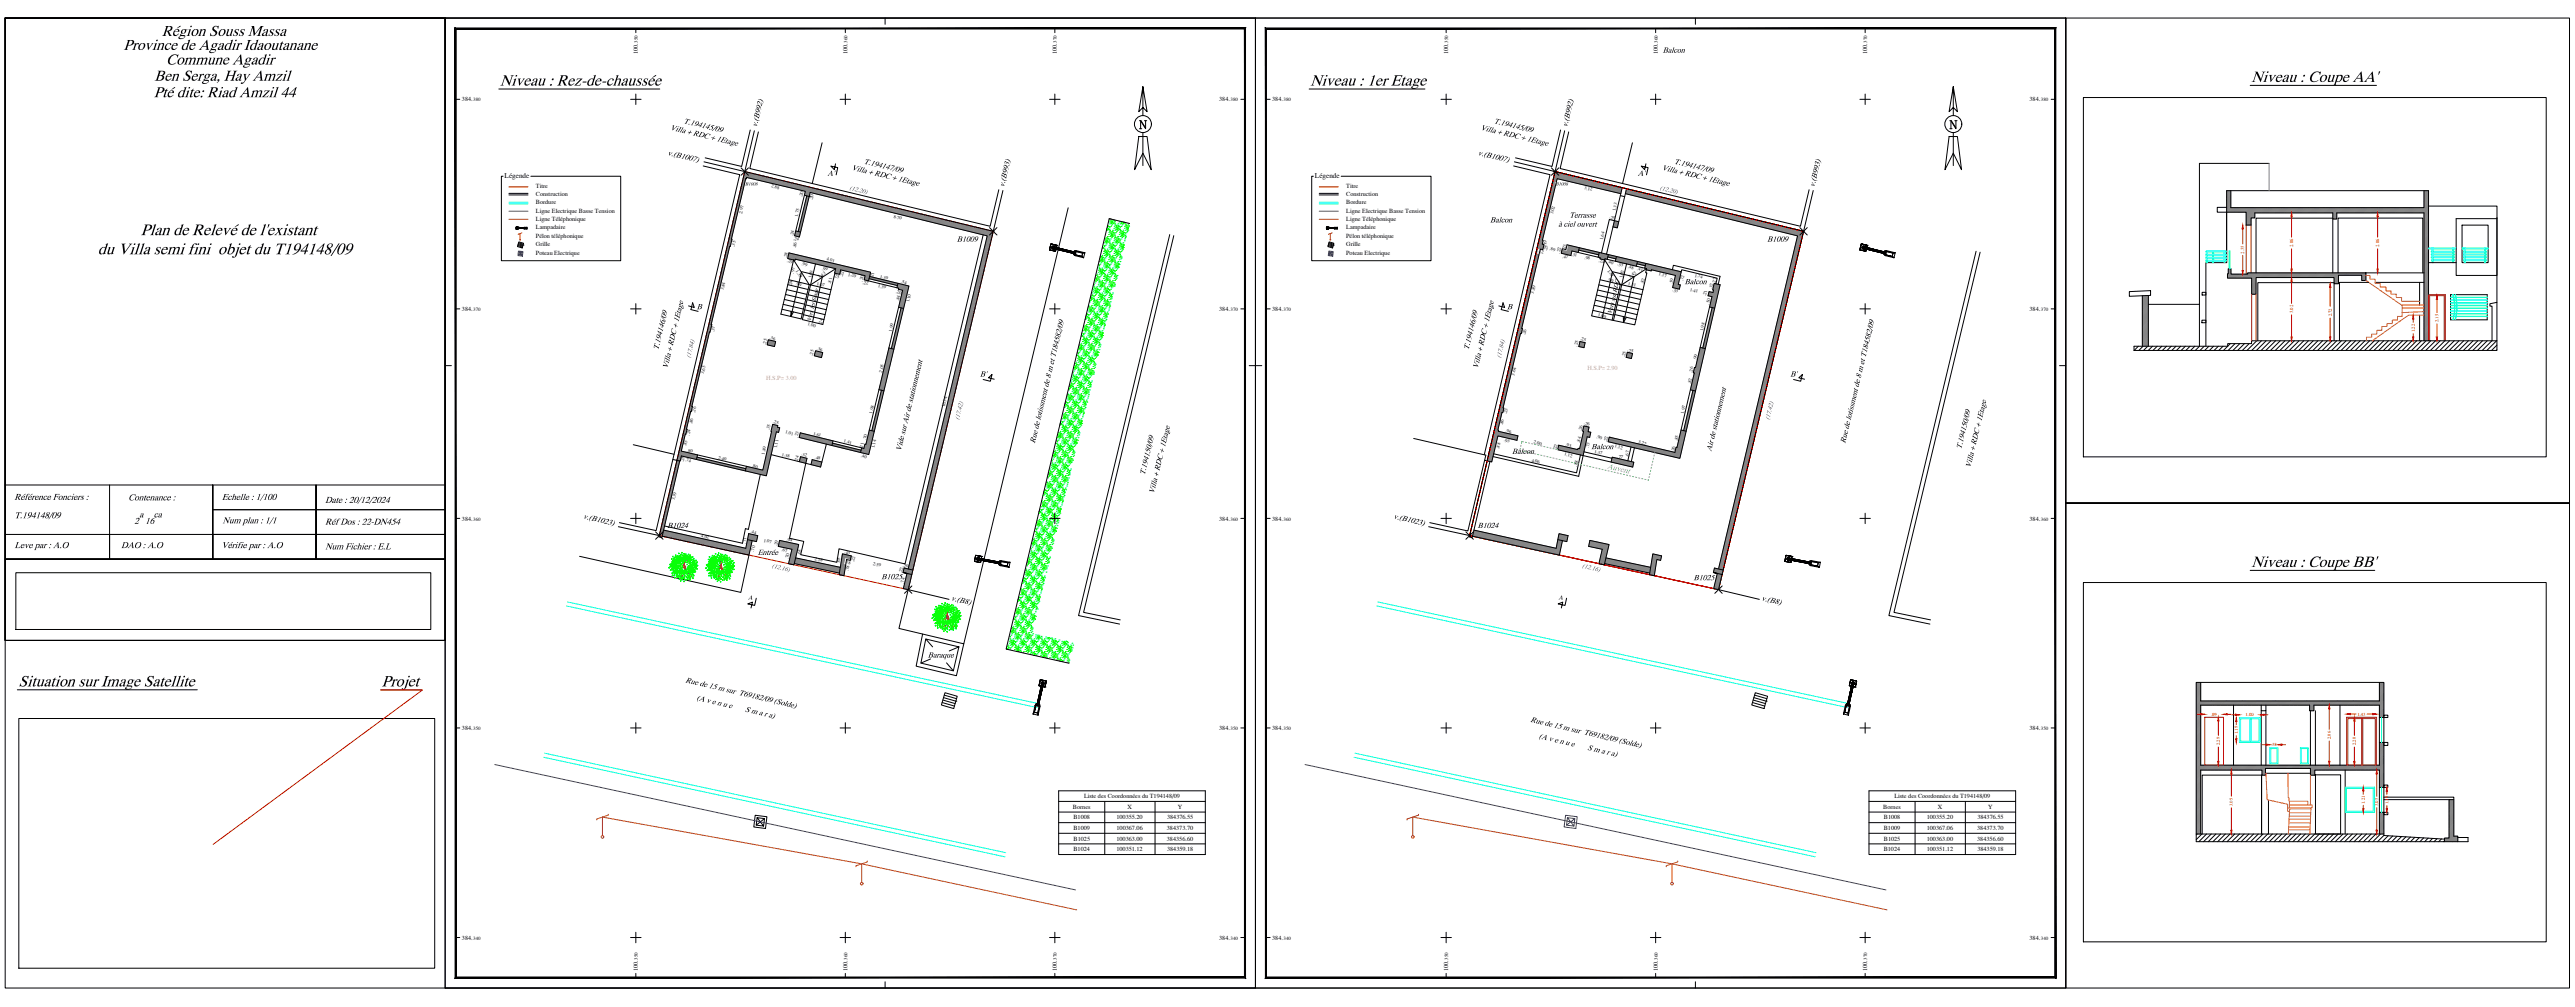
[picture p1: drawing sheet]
<svg xmlns="http://www.w3.org/2000/svg" width="1535mm" height="600mm" viewBox="0 0 1535 600" stroke-linecap="round" stroke-linejoin="round" font-family="sans-serif">
<defs><g id="words">
<g font-size="11.2">
<text x="84" y="140">Plan de Relevé de l'existant</text>
<text x="58" y="152">du Villa semi fini objet du T194148/09</text>
</g>
<g font-size="10.9">
<text x="298" y="51">Niveau : Rez-de-chaussée</text>
<text x="781" y="51">Niveau : 1er Etage</text>
<text x="1342" y="49">Niveau : Coupe AA'</text>
<text x="1342" y="338">Niveau : Coupe BB'</text>
<text x="11" y="409">Situation sur Image Satellite</text>
<text x="228" y="409">Projet</text>
</g>
<g font-size="10.5">
<text x="96" y="21">Région Souss Massa</text>
<text x="74" y="30">Province de Agadir Idaoutanane</text>
<text x="99" y="38">Commune Agadir</text>
<text x="92" y="48">Ben Serga, Hay Amzil</text>
<text x="92" y="58">Pté dite: Riad Amzil 44</text>
</g>
<g font-size="6.3">
<text x="9" y="298">Référence Fonciers :</text>
<text x="76" y="298">Contenance :</text>
<text x="132" y="298">Echelle : 1/100</text>
<text x="194" y="300">Date : 20/12/2024</text>
<text x="9" y="309">T.194148/09</text>
<text x="83" y="308">a</text>
<text x="92" y="308">ca</text>
<text x="133" y="312">Num plan : 1/1</text>
<text x="80" y="312">2</text>
<text x="86" y="312">16</text>
<text x="194" y="313">Réf Dos : 22-DN454</text>
<text x="9" y="327">Leve par : A.O</text>
<text x="72" y="327">DAO : A.O</text>
<text x="132" y="327">Vérifie par : A.O</text>
<text x="194" y="327">Num Fichier : E.L</text>
</g>
<g font-size="5.4">
<text x="991" y="31">Balcon</text>
<text x="399" y="77" transform="rotate(14 399 77)">Villa + RDC + 1Etage</text>
<text x="407" y="73" transform="rotate(14 407 73)">T.194145/09</text>
<text x="451" y="76" transform="rotate(-77 451 76)">v.(B992)</text>
<text x="882" y="77" transform="rotate(14 882 77)">Villa + RDC + 1Etage</text>
<text x="890" y="73" transform="rotate(14 890 73)">T.194145/09</text>
<text x="934" y="76" transform="rotate(-77 934 76)">v.(B992)</text>
<text x="398" y="92" transform="rotate(13 398 92)">v.(B1007)</text>
<text x="881" y="92" transform="rotate(13 881 92)">v.(B1007)</text>
<text x="507" y="101" transform="rotate(13 507 101)">Villa + RDC + 1Etage</text>
<text x="515" y="97" transform="rotate(14 515 97)">T.194147/09</text>
<text x="990" y="101" transform="rotate(13 990 101)">Villa + RDC + 1Etage</text>
<text x="998" y="97" transform="rotate(14 998 97)">T.194147/09</text>
<text x="493" y="105">A'</text>
<text x="976" y="105">A'</text>
<text x="598" y="112" transform="rotate(-77 598 112)">v.(B993)</text>
<text x="1082" y="112" transform="rotate(-77 1082 112)">v.(B993)</text>
<text x="935" y="130">Terrasse</text>
<text x="888" y="133">Balcon</text>
<text x="929" y="135">à ciel ouvert</text>
<text x="570" y="144">B1009</text>
<text x="1053" y="144">B1009</text>
<text x="1004" y="169">Balcon</text>
<text x="415" y="184">B</text>
<text x="898" y="184">B</text>
<text x="392" y="209" transform="rotate(-77 392 209)">T.194146/09</text>
<text x="875" y="209" transform="rotate(-77 875 209)">T.194146/09</text>
<text x="398" y="220" transform="rotate(-77 398 220)">Villa + RDC + 1Etage</text>
<text x="881" y="220" transform="rotate(-77 881 220)">Villa + RDC + 1Etage</text>
<text x="584" y="224">B'</text>
<text x="1067" y="224">B'</text>
<text x="537" y="269" transform="rotate(-77 537 269)">Vide sur Air de stationnement</text>
<text x="617" y="264" transform="rotate(-77 617 264)">Rue de lotissment de 8 m et T184582/09</text>
<text x="949" y="268">Balcon</text>
<text x="1020" y="269" transform="rotate(-77 1020 269)">Air de stationnement</text>
<text x="1100" y="264" transform="rotate(-77 1100 264)">Rue de lotissment de 8 m et T184582/09</text>
<text x="1169" y="268" transform="rotate(-77 1169 268)">T.194150/09</text>
<text x="901" y="270">Balcon</text>
<text x="1174" y="279" transform="rotate(-77 1174 279)">Villa + RDC + 1Etage</text>
<text x="682" y="283" transform="rotate(-77 682 283)">T.194150/09</text>
<text x="688" y="295" transform="rotate(-77 688 295)">Villa + RDC + 1Etage</text>
<text x="347" y="309" transform="rotate(13 347 309)">v.(B1023)</text>
<text x="830" y="309" transform="rotate(13 830 309)">v.(B1023)</text>
<text x="398" y="315">B1024</text>
<text x="881" y="315">B1024</text>
<text x="452" y="331">Entrée</text>
<text x="525" y="345">B1025</text>
<text x="1050" y="358" transform="rotate(13 1050 358)">v.(B8)</text>
<text x="553" y="392">Baraque</text>
<text x="408" y="407" transform="rotate(13 408 407)">Rue de 15 m sur T69182/09 (Solde)</text>
<text x="415" y="417" transform="rotate(13 415 417)">(A v e n u e</text>
<text x="449" y="425" transform="rotate(13 449 425)">S m a r a)</text>
<text x="912" y="430" transform="rotate(13 912 430)">Rue de 15 m sur T69182/09 (Solde)</text>
<text x="917" y="440" transform="rotate(13 917 440)">(A v e n u e</text>
<text x="951" y="448" transform="rotate(13 951 448)">S m a r a)</text>
</g>
<text font-size="5.4" fill="#8add6e" x="958" y="279" transform="rotate(13 958 279)">Auvent</text>
<text font-size="5.4" fill="#808080" x="1009" y="346">B1025</text>
<text font-size="5.4" fill="#0f0" x="567" y="358" transform="rotate(13 567 358)">v.(B8)</text>
<g font-size="4.3">
<text x="301" y="106">Légende</text>
<text x="784" y="106">Légende</text>
<text x="961" y="187" transform="rotate(-77 961 187)">Vers sur RDC</text>
<text x="446" y="357">A</text>
<text x="929" y="357">A</text>
</g>
<g font-size="4.3" fill="#00f">
<text x="506" y="113" transform="rotate(13 506 113)">(12.20)</text>
<text x="989" y="113" transform="rotate(13 989 113)">(12.20)</text>
<text x="411" y="213" transform="rotate(-77 411 213)">(17.84)</text>
<text x="894" y="213" transform="rotate(-77 894 213)">(17.84)</text>
<text x="572" y="250" transform="rotate(-77 572 250)">(17.42)</text>
<text x="1055" y="250" transform="rotate(-77 1055 250)">(17.42)</text>
<text x="460" y="338" transform="rotate(13 460 338)">(12.16)</text>
<text x="943" y="338" transform="rotate(13 943 338)">(12.16)</text>
</g>
<text font-size="3.9" x="483" y="192" transform="rotate(-77 483 192)">Vers 1er Etage</text>
<g font-size="3.7">
<text x="380" y="32" transform="rotate(-90 380 32)">100.</text>
<text x="505" y="32" transform="rotate(-90 505 32)">100.</text>
<text x="630" y="32" transform="rotate(-90 630 32)">100.</text>
<text x="863" y="32" transform="rotate(-90 863 32)">100.</text>
<text x="988" y="32" transform="rotate(-90 988 32)">100.</text>
<text x="1113" y="32" transform="rotate(-90 1113 32)">100.</text>
<text x="275" y="60">384.</text>
<text x="727" y="60">384.</text>
<text x="758" y="60">384.</text>
<text x="1210" y="60">384.</text>
<text x="319" y="112">Titre</text>
<text x="802" y="112">Titre</text>
<text x="319" y="117">Construction</text>
<text x="802" y="117">Construction</text>
<text x="319" y="122">Bordure</text>
<text x="802" y="122">Bordure</text>
<text x="319" y="127">Ligne Electrique Basse Tension</text>
<text x="319" y="132">Ligne Téléphonique</text>
<text x="802" y="127">Ligne Electrique Basse Tension</text>
<text x="802" y="132">Ligne Téléphonique</text>
<text x="319" y="137">Lampadaire</text>
<text x="802" y="137">Lampadaire</text>
<text x="319" y="142">Pélon téléphonique</text>
<text x="802" y="142">Pélon téléphonique</text>
<text x="319" y="147">Grille</text>
<text x="802" y="147">Grille</text>
<text x="319" y="152">Poteau Electrique</text>
<text x="802" y="152">Poteau Electrique</text>
<text x="275" y="185">384.</text>
<text x="727" y="185">384.</text>
<text x="758" y="185">384.</text>
<text x="1210" y="185">384.</text>
<text x="275" y="310">384.</text>
<text x="727" y="310">384.</text>
<text x="758" y="310">384.</text>
<text x="1210" y="310">384.</text>
<text x="275" y="435">384.</text>
<text x="727" y="435">384.</text>
<text x="758" y="435">384.</text>
<text x="1210" y="435">384.</text>
<text x="646" y="475">Liste des Coordonnées du T194148/09</text>
<text x="1129" y="475">Liste des Coordonnées du T194148/09</text>
<text x="640" y="482">Bornes</text>
<text x="672" y="482">X</text>
<text x="702" y="482">Y</text>
<text x="1123" y="482">Bornes</text>
<text x="1155" y="482">X</text>
<text x="1185" y="482">Y</text>
<text x="640" y="488">B1008</text>
<text x="665" y="488">100355.20</text>
<text x="696" y="488">384376.55</text>
<text x="1123" y="488">B1008</text>
<text x="1149" y="488">100355.20</text>
<text x="1179" y="488">384376.55</text>
<text x="640" y="495">B1009</text>
<text x="666" y="495">100367.06</text>
<text x="696" y="495">384373.70</text>
<text x="1123" y="495">B1009</text>
<text x="1149" y="495">100367.06</text>
<text x="1179" y="495">384373.70</text>
<text x="640" y="501">B1025</text>
<text x="665" y="501">100363.00</text>
<text x="696" y="501">384356.60</text>
<text x="1123" y="501">B1025</text>
<text x="1149" y="501">100363.00</text>
<text x="1179" y="501">384356.60</text>
<text x="640" y="507">B1024</text>
<text x="665" y="507">100351.12</text>
<text x="696" y="507">384359.18</text>
<text x="1123" y="507">B1024</text>
<text x="1149" y="507">100351.12</text>
<text x="1179" y="507">384359.18</text>
<text x="275" y="560">384.</text>
<text x="727" y="560">384.</text>
<text x="758" y="560">384.</text>
<text x="1210" y="560">384.</text>
<text x="380" y="579" transform="rotate(-90 380 579)">100.</text>
<text x="505" y="579" transform="rotate(-90 505 579)">100.</text>
<text x="630" y="579" transform="rotate(-90 630 579)">100.</text>
<text x="863" y="579" transform="rotate(-90 863 579)">100.</text>
<text x="988" y="579" transform="rotate(-90 988 579)">100.</text>
<text x="1113" y="579" transform="rotate(-90 1113 579)">100.</text>
</g>
<g font-size="3.7" fill="#f0f">
<text x="946" y="221">H.S.P= 2.90</text>
<text x="457" y="226">H.S.P= 3.00</text>
</g>
<g font-size="3.3">
<text x="444" y="111">B1008</text>
<text x="927" y="111">B1008</text>
</g>
<g font-size="3">
<text x="380" y="26" transform="rotate(-90 380 26)">350</text>
<text x="505" y="26" transform="rotate(-90 505 26)">360</text>
<text x="630" y="26" transform="rotate(-90 630 26)">370</text>
<text x="863" y="26" transform="rotate(-90 863 26)">350</text>
<text x="988" y="26" transform="rotate(-90 988 26)">360</text>
<text x="1113" y="26" transform="rotate(-90 1113 26)">370</text>
<text x="282" y="60">380</text>
<text x="734" y="60">380</text>
<text x="765" y="60">380</text>
<text x="1217" y="60">380</text>
<text x="282" y="185">370</text>
<text x="734" y="185">370</text>
<text x="765" y="185">370</text>
<text x="1217" y="185">370</text>
<text x="282" y="310">360</text>
<text x="734" y="310">360</text>
<text x="765" y="310">360</text>
<text x="1217" y="310">360</text>
<text x="282" y="435">350</text>
<text x="734" y="435">350</text>
<text x="765" y="435">350</text>
<text x="1217" y="435">350</text>
<text x="282" y="560">340</text>
<text x="734" y="560">340</text>
<text x="765" y="560">340</text>
<text x="1217" y="560">340</text>
<text x="380" y="572" transform="rotate(-90 380 572)">350</text>
<text x="505" y="572" transform="rotate(-90 505 572)">360</text>
<text x="630" y="572" transform="rotate(-90 630 572)">370</text>
<text x="863" y="572" transform="rotate(-90 863 572)">350</text>
<text x="988" y="572" transform="rotate(-90 988 572)">360</text>
<text x="1113" y="572" transform="rotate(-90 1113 572)">370</text>
</g>
<g font-size="2.8">
<text x="460" y="112" transform="rotate(13 460 112)">2.88</text>
<text x="944" y="113" transform="rotate(13 944 113)">3.12</text>
<text x="478" y="118" transform="rotate(-76 478 118)">.20</text>
<text x="484" y="119" transform="rotate(-77 484 119)">.20</text>
<text x="963" y="126" transform="rotate(-77 963 126)">1.33</text>
<text x="442" y="127" transform="rotate(-77 442 127)">2.97</text>
<text x="476" y="129" transform="rotate(-76 476 129)">1.75</text>
<text x="533" y="130" transform="rotate(14 533 130)">8.70</text>
<text x="926" y="128" transform="rotate(-76 926 128)">3.02</text>
<text x="959" y="130" transform="rotate(13 959 130)">.25</text>
<text x="473" y="141" transform="rotate(-77 473 141)">.24</text>
<text x="473" y="143" transform="rotate(13 473 143)">.24</text>
<text x="955" y="143" transform="rotate(-76 955 143)">1.64</text>
<text x="438" y="147" transform="rotate(-76 438 147)">.35</text>
<text x="474" y="148" transform="rotate(-76 474 148)">.86</text>
<text x="921" y="147" transform="rotate(-77 921 147)">.19</text>
<text x="922" y="150" transform="rotate(-76 922 150)">.25</text>
<text x="924" y="149" transform="rotate(11 924 149)">.89</text>
<text x="933" y="149" transform="rotate(-77 933 149)">.23</text>
<text x="469" y="154" transform="rotate(-77 469 154)">.28</text>
<text x="493" y="155" transform="rotate(14 493 155)">4.01</text>
<text x="917" y="150" transform="rotate(13 917 150)">.12</text>
<text x="930" y="151" transform="rotate(-77 930 151)">.22</text>
<text x="931" y="154" transform="rotate(14 931 154)">.47</text>
<text x="937" y="152" transform="rotate(13 937 152)">.31</text>
<text x="944" y="154" transform="rotate(13 944 154)">.98</text>
<text x="469" y="156" transform="rotate(13 469 156)">.29</text>
<text x="474" y="161" transform="rotate(58 474 161)">1.39</text>
<text x="478" y="158" transform="rotate(14 478 158)">.99</text>
<text x="490" y="161" transform="rotate(14 490 161)">.99</text>
<text x="953" y="156" transform="rotate(13 953 156)">.24 .40</text>
<text x="958" y="161" transform="rotate(58 958 161)">1.39</text>
<text x="964" y="158" transform="rotate(13 964 158)">.55</text>
<text x="970" y="160" transform="rotate(13 970 160)">.48</text>
<text x="976" y="161" transform="rotate(13 976 161)">.41</text>
<text x="473" y="163" transform="rotate(-77 473 163)">.97</text>
<text x="484" y="166" transform="rotate(-77 484 166)">1.03</text>
<text x="488" y="166" transform="rotate(-33 488 166)">1.43</text>
<text x="497" y="165" transform="rotate(13 497 165)">.25</text>
<text x="502" y="165" transform="rotate(-76 502 165)">.22</text>
<text x="505" y="164" transform="rotate(13 505 164)">1.20</text>
<text x="514" y="168" transform="rotate(-77 514 168)">.20</text>
<text x="520" y="166" transform="rotate(-77 520 166)">.21</text>
<text x="525" y="166" transform="rotate(14 525 166)">1.39</text>
<text x="958" y="167" transform="rotate(13 958 167)">.99</text>
<text x="967" y="166" transform="rotate(-77 967 166)">1.02</text>
<text x="972" y="166" transform="rotate(-33 972 166)">1.42</text>
<text x="989" y="164" transform="rotate(13 989 164)">1.17</text>
<text x="1003" y="167" transform="rotate(-76 1003 167)">.72</text>
<text x="1010" y="165" transform="rotate(14 1010 165)">1.74</text>
<text x="431" y="173" transform="rotate(-77 431 173)">3.84</text>
<text x="472" y="170" transform="rotate(-77 472 170)">.24</text>
<text x="474" y="170" transform="rotate(14 474 170)">.99</text>
<text x="487" y="170" transform="rotate(13 487 170)">1.07</text>
<text x="495" y="169" transform="rotate(-77 495 169)">.81</text>
<text x="514" y="169" transform="rotate(13 514 169)">.22</text>
<text x="523" y="171" transform="rotate(14 523 171)">1.39</text>
<text x="537" y="169" transform="rotate(13 537 169)">.54</text>
<text x="970" y="170" transform="rotate(13 970 170)">1.11</text>
<text x="980" y="169" transform="rotate(-77 980 169)">.82</text>
<text x="997" y="174" transform="rotate(13 997 174)">.33</text>
<text x="997" y="169" transform="rotate(-77 997 169)">.59</text>
<text x="1007" y="173" transform="rotate(13 1007 173)">1.41</text>
<text x="1021" y="172" transform="rotate(-77 1021 172)">.32</text>
<text x="1023" y="169" transform="rotate(-77 1023 169)">.27</text>
<text x="534" y="174" transform="rotate(13 534 174)">.20</text>
<text x="536" y="180" transform="rotate(-77 536 180)">.84</text>
<text x="914" y="175" transform="rotate(-77 914 175)">3.89</text>
<text x="1017" y="176" transform="rotate(-77 1017 176)">.21</text>
<text x="542" y="180" transform="rotate(-76 542 180)">1.10</text>
<text x="1019" y="181" transform="rotate(-77 1019 181)">.50</text>
<text x="952" y="189" transform="rotate(12 952 189)">1.00</text>
<text x="426" y="198" transform="rotate(-76 426 198)">.37</text>
<text x="481" y="194" transform="rotate(14 481 194)">1.00</text>
<text x="490" y="193" transform="rotate(-76 490 193)">.24</text>
<text x="532" y="198" transform="rotate(-76 532 198)">1.99</text>
<text x="1015" y="197" transform="rotate(-77 1015 197)">1.98</text>
<text x="459" y="202" transform="rotate(13 459 202)">.36</text>
<text x="909" y="200" transform="rotate(-77 909 200)">.26</text>
<text x="942" y="203" transform="rotate(13 942 203)">.25</text>
<text x="457" y="206" transform="rotate(-77 457 206)">.25</text>
<text x="487" y="208" transform="rotate(14 487 208)">.36</text>
<text x="940" y="207" transform="rotate(-77 940 207)">.25</text>
<text x="970" y="209" transform="rotate(13 970 209)">.25</text>
<text x="484" y="212" transform="rotate(-76 484 212)">.25</text>
<text x="969" y="213" transform="rotate(-77 969 213)">.25</text>
<text x="1011" y="215" transform="rotate(-77 1011 215)">.99</text>
<text x="526" y="222" transform="rotate(-76 526 222)">2.05</text>
<text x="420" y="223" transform="rotate(-76 420 223)">3.65</text>
<text x="903" y="224" transform="rotate(-77 903 224)">3.64</text>
<text x="1009" y="222" transform="rotate(-77 1009 222)">.26</text>
<text x="1008" y="229" transform="rotate(-77 1008 229)">.82</text>
<text x="563" y="243" transform="rotate(-77 563 243)">16.34</text>
<text x="414" y="246" transform="rotate(-77 414 246)">.26</text>
<text x="520" y="247" transform="rotate(-76 520 247)">1.98</text>
<text x="898" y="247" transform="rotate(-77 898 247)">.23</text>
<text x="1004" y="247" transform="rotate(-77 1004 247)">1.97</text>
<text x="413" y="253" transform="rotate(-77 413 253)">.86</text>
<text x="459" y="256" transform="rotate(-76 459 256)">.35</text>
<text x="461" y="252" transform="rotate(14 461 252)">.25</text>
<text x="896" y="253" transform="rotate(-77 896 253)">.86</text>
<text x="897" y="258" transform="rotate(13 897 258)">.96</text>
<text x="943" y="257" transform="rotate(-77 943 257)">.26</text>
<text x="944" y="253" transform="rotate(13 944 253)">.26</text>
<text x="411" y="260" transform="rotate(-76 411 260)">.24</text>
<text x="468" y="258" transform="rotate(14 468 258)">1.01</text>
<text x="475" y="261" transform="rotate(-76 475 261)">.23</text>
<text x="485" y="259" transform="rotate(14 485 259)">1.61</text>
<text x="503" y="264" transform="rotate(14 503 264)">1.41</text>
<text x="516" y="262" transform="rotate(-77 516 262)">.70</text>
<text x="896" y="263" transform="rotate(13 896 263)">.93</text>
<text x="942" y="264" transform="rotate(-77 942 264)">.84</text>
<text x="951" y="261" transform="rotate(14 951 261)">.90</text>
<text x="958" y="263" transform="rotate(-77 958 263)">.22</text>
<text x="1000" y="263" transform="rotate(-77 1000 263)">.85</text>
<text x="409" y="266" transform="rotate(-77 409 266)">.83</text>
<text x="409" y="269" transform="rotate(13 409 269)">.80</text>
<text x="463" y="267" transform="rotate(-77 463 267)">1.11</text>
<text x="514" y="267" transform="rotate(-77 514 267)">.21</text>
<text x="521" y="267" transform="rotate(-77 521 267)">1.14</text>
<text x="894" y="267" transform="rotate(-77 894 267)">.88</text>
<text x="914" y="264" transform="rotate(13 914 264)">2.00</text>
<text x="928" y="268" transform="rotate(-77 928 268)">.22</text>
<text x="933" y="266" transform="rotate(13 933 266)">.93</text>
<text x="947" y="267" transform="rotate(-78 947 267)">.73</text>
<text x="950" y="270" transform="rotate(13 950 270)">1.37</text>
<text x="962" y="266" transform="rotate(13 962 266)">1.12</text>
<text x="976" y="264" transform="rotate(13 976 264)">3.22</text>
<text x="998" y="270" transform="rotate(-76 998 270)">.26</text>
<text x="407" y="275" transform="rotate(-78 407 275)">.25</text>
<text x="408" y="275" transform="rotate(13 408 275)">.74</text>
<text x="428" y="273" transform="rotate(13 428 273)">2.40</text>
<text x="456" y="271" transform="rotate(-77 456 271)">1.89</text>
<text x="466" y="272" transform="rotate(14 466 272)">1.38</text>
<text x="475" y="275" transform="rotate(-76 475 275)">.24</text>
<text x="478" y="271" transform="rotate(14 478 271)">.32</text>
<text x="486" y="273" transform="rotate(14 486 273)">.48</text>
<text x="513" y="272" transform="rotate(14 513 272)">.40</text>
<text x="913" y="275" transform="rotate(13 913 275)">4.06</text>
<text x="932" y="271" transform="rotate(13 932 271)">1.12</text>
<text x="964" y="273" transform="rotate(13 964 273)">.77</text>
<text x="971" y="272" transform="rotate(-77 971 272)">.67</text>
<text x="448" y="278" transform="rotate(13 448 278)">.80</text>
<text x="940" y="278" transform="rotate(-78 940 278)">.88</text>
<text x="402" y="298" transform="rotate(-77 402 298)">3.39</text>
<text x="447" y="317" transform="rotate(13 447 317)">.44</text>
<text x="418" y="320" transform="rotate(12 418 320)">4.02</text>
<text x="444" y="324" transform="rotate(-80 444 324)">.71</text>
<text x="455" y="323" transform="rotate(12 455 323)">1.07</text>
<text x="469" y="322" transform="rotate(12 469 322)">.94</text>
<text x="449" y="329" transform="rotate(-78 449 329)">.70</text>
<text x="463" y="325" transform="rotate(-78 463 325)">.29</text>
<text x="466" y="328" transform="rotate(13 466 328)">.67</text>
<text x="503" y="330" transform="rotate(13 503 330)">.43</text>
<text x="470" y="333" transform="rotate(-77 470 333)">.70</text>
<text x="477" y="331" transform="rotate(-77 477 331)">.65</text>
<text x="485" y="334" transform="rotate(12 485 334)">2.18</text>
<text x="501" y="336" transform="rotate(-81 501 336)">.65</text>
<text x="504" y="335" transform="rotate(13 504 335)">.18</text>
<text x="509" y="335" transform="rotate(-77 509 335)">.22</text>
<text x="506" y="340" transform="rotate(-81 506 340)">.78</text>
<text x="520" y="337" transform="rotate(13 520 337)">2.59</text>
<text x="538" y="341" transform="rotate(-77 538 341)">.22</text>
<text x="538" y="338" transform="rotate(13 538 338)">.20</text>
<text x="539" y="348" transform="rotate(-77 539 348)">.74</text>
</g>
<g font-size="2.8" fill="#f00">
<text x="1367" y="147" transform="rotate(-90 1367 147)">2.86</text>
<text x="1418" y="147" transform="rotate(-90 1418 147)">2.86</text>
<text x="1338" y="151" transform="rotate(-90 1338 151)">2.35</text>
<text x="1367" y="187" transform="rotate(-90 1367 187)">3.02</text>
<text x="1390" y="189" transform="rotate(-90 1390 189)">2.72</text>
<text x="1439" y="198" transform="rotate(-90 1439 198)">1.22</text>
<text x="1454" y="192" transform="rotate(-90 1454 192)">2.15</text>
<text x="1318" y="427">.89</text>
<text x="1339" y="427">1.00</text>
<text x="1405" y="426">1.43</text>
<text x="1334" y="438" transform="rotate(-90 1334 438)">1.19</text>
<text x="1389" y="441" transform="rotate(-90 1389 441)">2.86</text>
<text x="1323" y="444" transform="rotate(-90 1323 444)">2.29</text>
<text x="1354" y="445">.38</text>
<text x="1404" y="444" transform="rotate(-90 1404 444)">2.28</text>
<text x="1410" y="479" transform="rotate(-90 1410 479)">1.21</text>
<text x="1424" y="479" transform="rotate(-90 1424 479)">1.19</text>
<text x="1331" y="480" transform="rotate(-90 1331 480)">3.05</text>
<text x="1418" y="480" transform="rotate(-90 1418 480)">3.05</text>
</g>
</g></defs>
<!-- layer: Hachures -->
<g fill="none" stroke="#808080" stroke-width=".6">
<path d="M1353 97v17M441 119l-2 2M442 119l-2 2M442 118l-2 2M442 117l-2 2M442 116l-2 2M442 115l-2 2M443 114l-2 2M443 113l-2 2M443 112l-2 2M443 111l-2 2M444 111l-2 2"/>
<path d="M444 110l-2 2M444 109l-2 2M444 102h.1M444 108l-2 2M444 107l-2 2M444 102v1M445 106v1M445 102l-1 2M445 103l-2 2M446 103l-3 2M446 103l-3 3M447 103l-4 4"/>
<path d="M448 103l-5 5M448 103l-3 3M449 103l-3 3M449 104l-2 2M450 104l-3 2M450 104l-2 2M451 104l-3 3M451 104l-2 3M452 104l-3 3M452 104l-2 3M453 104l-3 3M454 105l-3 2"/>
<path d="M454 105l-2 2M455 105l-3 2M455 105l-2 3M456 105l-3 3M456 105l-2 3M457 105l-3 3M457 105l-2 3M458 106l-3 2M458 106l-2 2M459 106l-3 2M459 106l-2 3M460 106l-3 3"/>
<path d="M460 106l-2 3M461 106l-3 3M461 106l-2 3M462 107l-3 2M462 107l-2 2M463 107l-3 2M463 107l-2 2M464 107l-3 3M464 107l-2 3M465 107l-3 3M465 107l-2 3M466 107l-3 3"/>
<path d="M466 108l-2 2M467 108l-3 2M467 108l-2 2M468 108l-3 2M468 108l-3 3M468 108l-2 3M469 108l-3 3M469 108l-2 3M470 108l-3 3M470 109l-2 2M471 109l-3 2M471 109l-2 2"/>
<path d="M472 109l-3 2M472 109l-2 3M473 109l-3 3M473 109l-2 3M474 109l-3 3M474 110l-2 2M475 110l-3 2M475 110l-2 2M476 110l-3 2M476 110l-2 2M477 110l-3 3M477 110l-2 3"/>
<path d="M478 110l-3 3M478 111l-2 2M479 111l-3 2M479 111l-2 2M480 111l-3 2M480 111l-2 2M481 111l-3 3M481 111l-2 3M482 111l-3 3M482 119l-2 2M482 111l-2 3M482 118l-2 2"/>
<path d="M482 117l-2 2M482 112l-2 2M482 117l-2 1M483 116l-2 2M483 115l-2 2M483 112l-3 3M484 112l-4 4M485 112l-5 5M485 112l-4 5M486 112l-3 3M486 112l-2 3M487 113l-2 2"/>
<path d="M488 113l-3 2M488 113l-2 2M489 113l-3 2M489 113l-2 3M490 113l-3 3M490 113l-2 3M491 113l-3 3M491 114l-2 2M492 114l-3 2M492 114l-2 2M493 114l-3 3M493 114l-2 3"/>
<path d="M494 114l-3 3M494 114l-2 3M495 114l-3 3M495 115l-2 2M496 115l-3 2M496 115l-2 2M497 115l-3 2M497 115l-2 3M498 115l-3 3M498 115l-2 3M499 115l-3 3M499 116l-2 2"/>
<path d="M500 116l-3 2M500 116l-2 2M501 116l-3 2M501 116l-2 3M502 116l-3 3M502 116l-2 3M503 116l-3 3M503 117l-2 2M504 117l-3 2M504 117l-2 2M505 117l-3 2M506 117l-3 3"/>
<path d="M506 117l-2 3M507 117l-3 3M507 117l-2 3M508 118l-3 2M508 118l-2 2M509 118l-3 2M509 118l-2 2M510 118l-3 3M510 118l-2 3M511 118l-3 3M511 118l-2 3M512 119l-3 2"/>
<path d="M512 119l-2 2M513 119l-3 2M513 119l-2 2M514 119l-3 3M514 119l-2 3M515 119l-3 3M515 119l-2 3M516 120l-3 2M516 120l-2 2M517 120l-3 2M517 120l-2 2M518 120l-3 3"/>
<path d="M925 120l-3 3M925 119l-3 3M925 118l-2 3M926 118l-3 2M926 117l-3 3M926 116l-3 3M926 115l-3 3M926 115l-3 2M926 114l-2 3M927 109l-2 1M927 109l-2 2M927 110l-2 2"/>
<path d="M927 111l-3 2M927 113l-3 3M927 112l-3 3M927 111l-3 3M927 112l-3 2M927 102v1M928 102l-1 2M928 107l-1 1M928 103l-1 1M929 103l-3 2M929 103l-3 3M930 103l-4 3"/>
<path d="M930 103l-4 4M930 103l-4 5M931 103l-6 6M932 103l-3 4M932 104l-3 3M933 104l-3 3M934 104l-4 3M934 104l-3 3M935 104l-4 3M935 104l-3 3M936 104l-3 4M936 105l-3 3"/>
<path d="M937 105l-3 3M938 105l-3 3M939 105l-4 3M939 105l-3 3M940 105l-4 3M940 105l-3 4M941 106l-3 3M942 106l-3 3M943 106l-3 3M944 106l-4 3M944 106l-3 3M944 106l-3 4"/>
<path d="M945 107l-3 3M946 107l-3 3M947 107l-3 3M948 107l-3 3M949 107l-4 4M949 108l-3 3M950 108l-3 3M951 108l-3 3M952 108l-3 3M953 108l-3 3M953 109l-3 3M954 109l-4 3"/>
<path d="M954 109l-3 3M955 109l-3 3M956 109l-3 3M957 109l-3 3M957 110l-3 3M958 110l-3 3M959 110l-4 3M959 110l-3 3M960 110l-3 3M961 110l-3 3M962 111l-3 3M963 111l-3 3"/>
<path d="M964 111l-3 3M965 111l-3 3M966 112l-3 3M966 115h.1M966 114l-1 1M967 113l-2 2M967 112l-3 3M970 113h-1M970 113l-1 1M971 113l-2 1M971 113l-2 2M972 113l-3 2"/>
<path d="M972 113l-2 3M973 113l-3 3M973 113l-2 3M974 114l-3 2M974 114l-2 2M975 114l-3 2M975 114l-2 2M976 114l-3 2M976 114l-2 3M977 114l-3 3M977 114l-2 3M978 115l-3 2"/>
<path d="M978 115l-2 2M979 115l-3 2M979 115l-2 2M980 115l-3 2M980 115l-2 3M981 115l-3 3M981 115l-2 3M982 115l-3 3M982 116l-2 2M983 116l-3 2M983 116l-2 2M984 116l-3 2"/>
<path d="M984 116l-2 3M985 116l-3 3M985 116l-2 3M986 116l-3 3M986 116l-2 3M987 117l-3 2M987 117l-2 2M988 117l-3 2M988 117l-2 3M989 117l-3 3M989 117l-2 3M990 117l-3 3"/>
<path d="M990 117l-2 3M991 118l-3 2M991 118l-2 2M992 118l-3 2M992 118l-2 3M993 118l-3 3M993 118l-2 3M994 118l-3 3M994 118l-2 3M995 119l-3 2M995 119l-2 2M996 119l-3 2"/>
<path d="M996 119l-2 3M997 119l-3 3M997 119l-2 3M998 119l-3 3M998 119l-2 3M999 120l-3 2M999 120l-2 2M1000 120l-3 2M1000 120l-2 2M1001 120l-3 3M1328 114h-1M1329 114l-2 1"/>
<path d="M1329 114l-2 2M1330 114l-3 2M1330 114l-3 3M1330 115l-3 2M1330 115l-3 3M1330 116l-3 2M1330 116l-3 3M1330 117l-3 3M1330 118l-3 2M1330 118l-3 3M1330 119l-3 2M1330 119l-3 3"/>
<path d="M1330 120l-3 2M1445 114h.1M1446 114l-1 1M1447 114l-2 2M1448 114l-3 2M1448 114l-3 3M1448 115l-3 2M1448 115l-3 3M1448 116l-3 2M1448 116l-3 3M1448 117l-3 3M1448 118l-3 3"/>
<path d="M1448 119l-3 2M1448 119l-3 3M1448 120l-3 2M437 140l-2 2M437 139l-2 2M437 139l-2 1M437 138l-2 2M437 137l-2 2M437 136l-2 2M438 136l-2 2M438 135l-2 2M438 134l-2 2"/>
<path d="M438 133l-2 2M438 132l-1 2M439 131l-2 2M439 130l-2 2M439 129l-2 2M439 128l-2 2M440 128l-2 1M440 127l-2 2M440 126l-2 2M440 125l-2 2M440 124l-2 2M441 123l-2 2"/>
<path d="M441 122l-2 2M441 121l-2 2M441 120l-2 2M475 138h-1M475 138l-1 1M476 138l-2 2M477 139l-2 2M477 138l-2 3M477 137l-3 4M478 136l-4 4M478 136l-2 2M478 135l-2 2"/>
<path d="M478 134l-2 2M479 133l-2 2M479 132l-2 2M479 131l-2 2M479 130l-2 2M479 129l-2 2M480 128l-2 2M480 127l-2 2M480 126l-2 2M480 125l-2 2M481 125l-3 2M481 124l-2 2"/>
<path d="M481 123l-2 2M481 122l-2 2M481 121l-2 2M482 120l-2 2M518 120l-2 3M519 120l-3 3M520 120l-3 3M520 121l-3 2M520 121l-2 2M521 121l-3 2M521 121l-2 2M522 121l-3 3"/>
<path d="M522 121l-2 3M523 121l-3 3M523 121l-2 3M524 121l-3 3M524 122l-2 2M525 122l-3 2M525 122l-2 2M526 122l-3 3M526 122l-2 3M527 122l-3 3M527 122l-2 3M528 122l-3 3"/>
<path d="M529 123l-3 2M529 123l-2 2M530 123l-3 3M530 123l-2 3M531 123l-3 3M531 123l-2 3M532 123l-3 3M532 123l-2 3M533 124l-3 2M534 124l-3 2M534 124l-3 3M534 124l-2 3"/>
<path d="M535 124l-3 3M535 124l-2 3M536 124l-3 3M536 124l-2 3M537 125l-3 2M538 125l-3 2M538 125l-3 3M538 125l-2 3M539 125l-3 3M539 125l-2 3M540 125l-3 3M540 125l-2 3"/>
<path d="M541 126l-3 2M541 126l-2 2M542 126l-3 2M542 126l-3 3M543 126l-3 3M543 126l-2 3M544 126l-3 3M544 126l-2 3M545 126l-3 3M545 127l-2 2M546 127l-3 2M546 127l-3 3"/>
<path d="M547 127l-3 3M548 127l-3 3M548 127l-2 3M549 127l-3 3M549 128l-2 2M550 128l-3 2M550 128l-2 3M551 128l-3 3M552 128l-3 3M552 128l-2 3M553 128l-3 3M553 129l-2 2"/>
<path d="M554 129l-3 2M554 129l-2 3M555 129l-3 3M556 129l-3 3M557 129l-3 3M557 130l-2 2M558 130l-3 2M558 130l-2 3M559 130l-3 3M559 130l-2 3M560 130l-3 3M561 130l-3 3"/>
<path d="M562 131l-3 2M562 131l-2 2M563 131l-3 3M563 131l-2 3M564 131l-3 3M564 131l-2 3M565 131l-3 3M566 131l-3 3M566 132l-3 2M567 132l-3 2M567 132l-3 3M567 132l-2 3"/>
<path d="M568 132l-3 3M568 132l-2 3M569 132l-3 3M570 132l-3 3M570 133l-3 2M571 133l-3 2M571 133l-3 3M571 133l-2 3M572 133l-3 3M572 133l-2 3M573 133l-3 3M574 133l-3 3"/>
<path d="M574 134l-3 2M575 134l-3 2M575 134l-3 3M576 134l-3 3M576 134l-2 3M577 134l-3 3M577 134l-2 3M578 134l-3 3M578 135l-3 2M579 135l-3 2M579 135l-3 3M580 135l-3 3"/>
<path d="M581 135l-3 3M581 135l-2 3M582 135l-3 3M582 136l-2 2M583 136l-3 2M583 136l-3 3M584 136l-3 3M585 136l-3 3M586 136l-3 3M586 136l-2 3M587 137l-3 2M587 137l-3 3"/>
<path d="M588 137l-3 3M589 137l-3 3M590 137l-3 3M590 137l-2 3M591 138l-3 2M591 138l-3 3M592 140l-4 4M592 139l-4 4M592 138l-4 3M592 138l-4 4M920 140l-2 2M920 139l-2 3"/>
<path d="M921 138l-3 3M921 137l-3 3M921 137l-3 2M921 136l-3 3M921 135l-2 3M922 134l-3 3M922 134l-3 2M922 133l-3 3M922 132l-3 3M922 132l-3 2M922 131l-2 3M923 130l-3 3"/>
<path d="M923 129l-3 3M923 129l-3 2M923 128l-3 3M923 127l-3 3M923 126l-2 3M924 126l-3 2M924 125l-3 3M924 124l-3 3M924 123l-3 3M924 123l-2 2M925 122l-3 3M925 121l-3 3"/>
<path d="M963 132h-1M963 132l-1 1M964 132l-2 2M964 136h.1M964 135l-1 1M964 132l-2 3M964 134l-1 2M965 133l-2 2M965 133l-3 2M965 132l-3 3M1001 120l-2 3M1002 120l-3 3"/>
<path d="M1002 120l-2 3M1003 120l-3 3M1003 121l-2 2M1004 121l-3 2M1004 121l-2 2M1005 121l-3 3M1006 121l-3 3M1006 121l-2 3M1007 121l-3 3M1007 122l-2 2M1008 122l-3 2M1008 122l-2 2"/>
<path d="M1009 122l-3 3M1009 122l-2 3M1010 122l-3 3M1010 122l-2 3M1011 122l-3 3M1011 123l-2 2M1012 123l-3 2M1012 123l-2 2M1013 123l-3 3M1013 123l-2 3M1014 123l-3 3M1015 123l-3 3"/>
<path d="M1015 124l-2 2M1016 124l-3 2M1016 124l-2 2M1017 124l-3 2M1017 124l-2 3M1018 124l-3 3M1019 124l-3 3M1020 125l-3 2M1020 125l-2 2M1021 125l-3 2M1021 125l-2 3M1022 125l-3 3"/>
<path d="M1022 125l-2 3M1023 125l-3 3M1024 125l-3 3M1024 126l-3 2M1025 126l-3 2M1025 126l-2 3M1026 126l-3 3M1026 126l-2 3M1027 126l-3 3M1027 126l-2 3M1028 126l-3 3M1028 127l-3 2"/>
<path d="M1029 127l-3 2M1029 127l-2 3M1030 127l-3 3M1030 127l-2 3M1031 127l-3 3M1031 127l-2 3M1032 127l-3 3M1032 128l-3 2M1033 128l-3 2M1034 128l-3 3M1034 128l-2 3M1035 128l-3 3"/>
<path d="M1035 128l-2 3M1036 128l-3 3M1036 129l-2 2M1037 129l-3 2M1038 129l-3 3M1039 129l-3 3M1039 129l-2 3M1040 129l-3 3M1040 129l-2 3M1041 130l-3 2M1042 130l-3 3M1043 130l-3 3"/>
<path d="M1043 130l-2 3M1044 130l-3 3M1044 130l-2 3M1045 131l-3 2M1045 131l-2 2M1046 131l-3 3M1047 131l-3 3M1048 131l-3 3M1048 131l-2 3M1049 132l-3 2M1049 132l-2 2M1050 132l-3 3"/>
<path d="M1051 132l-3 3M1052 132l-3 3M1053 132l-3 3M1053 133l-3 2M1053 133l-2 2M1054 133l-3 3M1054 133l-2 3M1055 133l-3 3M1056 133l-3 3M1057 133l-3 3M1057 134l-3 2M1057 134l-2 2"/>
<path d="M1058 134l-3 3M1058 134l-2 3M1059 134l-3 3M1060 134l-3 3M1061 134l-3 3M1062 135l-3 2M1062 135l-3 3M1062 135l-2 3M1063 135l-3 3M1063 135l-2 3M1064 135l-3 3M1065 135l-3 3"/>
<path d="M1066 136l-3 2M1066 136l-3 3M1067 136l-3 3M1067 136l-2 3M1068 136l-3 3M1069 136l-3 3M1070 137l-3 2M1070 137l-3 3M1071 137l-3 3M1071 137l-2 3M1072 137l-3 3M1072 137l-2 3"/>
<path d="M1073 137l-3 3M1074 138l-3 2M1074 138l-3 3M1075 138l-4 3M1075 139l-4 4M1075 139l-4 3M1075 138l-4 4M1330 120l-3 3M1330 121l-3 2M1330 121l-3 3M1330 122l-3 3M1330 123l-3 2"/>
<path d="M1330 123l-3 3M1330 124l-3 2M1330 124l-2 2M1331 124l-3 2M1331 124l-2 2M1332 124l-3 2M1333 124l-3 2M1334 124l-3 2M1334 124l-2 2M1335 124l-3 2M1335 124l-2 2M1336 124l-3 2"/>
<path d="M1337 124l-3 2M1338 124l-3 2M1339 124l-3 2M1339 124l-2 2M1340 124l-3 2M1340 124l-2 2M1341 124l-3 2M1342 124l-3 2M1342 130l-3 3M1342 131l-3 3M1342 132l-2 2M1342 133l-1 1"/>
<path d="M1342 134h-1M1342 124l-3 3M1343 124l-4 3M1343 124l-4 4M1344 124l-5 5M1344 127l-5 6M1344 128l-2 2M1344 129l-1 1M1344 130h.1M1345 124l-6 6M1346 124l-7 7M1347 124l-8 7"/>
<path d="M1347 124l-8 8M1348 124l-3 3M1349 124l-3 3M1350 124l-3 3M1351 124l-4 3M1351 124l-3 3M1352 124l-3 3M1353 124l-3 3M1354 124l-3 3M1355 124l-3 3M1356 124l-4 3M1356 124l-3 3"/>
<path d="M1357 124l-3 3M1358 124l-3 3M1359 124l-3 3M1360 124l-3 3M1361 124l-3 3M1362 124l-3 3M1363 124l-3 3M1364 124l-3 3M1365 124l-4 3M1365 124l-3 3M1366 124l-3 3M1367 124l-3 3"/>
<path d="M1368 124l-3 3M1369 124l-3 3M1370 124l-4 3M1370 124l-3 3M1371 124l-3 3M1372 124l-3 3M1373 124l-3 3M1374 124l-4 3M1374 124l-3 3M1375 124l-3 3M1376 124l-3 3M1377 124l-3 3"/>
<path d="M1378 124l-3 3M1379 124l-4 3M1379 124l-3 3M1380 124l-3 3M1381 124l-3 3M1382 124l-3 3M1383 124l-3 3M1384 124l-4 3M1384 124l-3 3M1385 124l-3 3M1386 124l-3 3M1387 124l-3 3"/>
<path d="M1388 124l-4 3M1388 124l-3 3M1389 124l-3 3M1390 124l-3 3M1391 124l-3 3M1392 124l-3 3M1393 124l-4 3M1393 127l-2 3M1393 128l-2 2M1393 128l-2 3M1393 129l-2 2M1393 130l-1 1"/>
<path d="M1393 130v1M1393 124l-3 3M1394 124l-3 3M1395 124l-4 4M1395 124l-4 5M1396 124l-5 5M1396 124l-3 3M1397 124l-3 3M1398 124l-3 3M1399 124l-3 3M1400 124l-3 3M1401 124l-3 3"/>
<path d="M1402 124l-4 3M1402 124l-3 3M1403 124l-3 3M1404 124l-3 3M1405 124l-3 3M1406 124l-3 3M1407 124l-4 3M1407 124l-3 3M1408 124l-3 3M1409 124l-3 3M1410 124l-3 3M1411 124l-4 3"/>
<path d="M1411 124l-3 3M1412 124l-3 3M1413 124l-3 3M1414 124l-3 3M1415 124l-3 3M1416 124l-4 3M1416 124l-3 3M1417 124l-3 3M1418 124l-3 3M1419 124l-3 3M1420 124l-3 3M1421 124l-4 3"/>
<path d="M1421 124l-3 3M1422 124l-3 3M1423 124l-3 3M1424 124l-3 3M1425 124l-4 3M1425 124l-3 3M1426 124l-3 3M1427 124l-3 3M1428 124l-3 3M1429 124l-3 3M1430 124l-4 3M1430 124l-3 3"/>
<path d="M1431 124l-3 3M1432 124l-3 3M1433 124l-3 3M1434 124l-3 3M1435 124l-3 3M1436 124l-3 3M1437 124l-3 3M1438 124l-3 3M1439 124l-4 3M1439 124l-3 3M1440 124l-3 3M1441 124l-3 3"/>
<path d="M1442 124l-3 3M1443 124l-3 3M1444 124l-4 3M1444 124l-3 3M1445 124l-3 3M1448 120l-3 3M1448 121l-3 3M1448 121l-6 6M1448 122l-5 5M1448 123l-5 4M1448 123l-4 4M1448 124l-4 3"/>
<path d="M1448 124l-3 3M1448 125l-3 2M1448 125l-3 3M1448 126l-3 3M1448 127l-3 3M1448 128l-3 2M1448 128l-3 3M1448 129l-3 2M1448 129l-3 3M1448 130l-3 3M1448 131l-3 3M1448 132l-3 3"/>
<path d="M1448 133l-3 2M1448 133l-3 3M1448 134l-3 2M1448 134l-3 3M1448 135l-3 3M1448 136l-3 3M1448 137l-3 2M1448 137l-3 3M1448 138l-3 2M1448 138l-3 3M1448 139l-3 2M1448 139l-3 3"/>
<path d="M1448 140l-3 3M432 160l-2 2M432 159l-2 2M432 158l-2 2M433 157l-2 2M433 156l-2 2M433 155l-2 2M433 154l-2 2M433 153l-1 2M434 152l-2 2M434 151l-2 2M434 150l-2 2"/>
<path d="M434 150l-2 1M435 149l-2 2M435 148l-2 2M435 147l-2 2M435 146l-2 2M436 145l-3 2M436 144l-2 2M436 142l-2 2M436 143l-2 3M436 141l-2 2M436 143l-2 2M471 151h-1"/>
<path d="M471 151l-1 1M472 151l-2 2M472 151l-2 3M473 151l-3 3M474 152l-3 2M474 155h.1M474 152l-3 3M475 152l-3 3M476 152l-3 3M477 152l-3 2M477 141h-1M477 140l-1 1"/>
<path d="M477 152l-2 3M478 152l-2 3M478 153l-2 2M479 153l-2 2M480 153l-3 2M480 153l-2 2M481 153l-3 2M481 153l-2 3M482 153l-2 3M482 154l-2 2M483 154l-2 2M484 154l-3 2"/>
<path d="M484 154l-2 2M485 154l-3 2M485 154l-2 3M486 154l-3 3M486 154l-2 3M486 155l-2 2M487 155l-2 2M488 155l-2 2M489 155l-3 2M489 155l-2 2M490 155l-3 3M490 155l-2 3"/>
<path d="M491 155l-3 3M491 156l-2 2M492 156l-2 2M493 156l-2 2M494 156l-3 3M494 156l-2 3M495 156l-3 3M495 157l-2 2M496 157l-3 2M496 157l-2 2M497 157l-2 2M498 157l-2 3"/>
<path d="M499 157l-3 3M499 158l-2 2M500 158l-3 2M500 158l-2 2M501 158l-3 2M501 158l-3 3M501 158l-3 4M502 158l-4 5M503 158l-5 5M503 158l-4 5M504 159l-3 2M504 159l-2 2"/>
<path d="M505 159l-3 2M505 159l-2 2M506 159l-3 2M506 159l-2 2M506 159l-2 3M507 159l-2 3M508 160l-2 2M509 160l-3 2M509 160l-2 2M587 160l-4 3M587 159l-4 4M587 158l-4 4"/>
<path d="M587 157l-3 4M588 157l-4 3M588 156l-4 4M588 155l-4 4M588 154l-4 4M588 153l-3 4M589 152l-4 4M589 151l-4 4M589 150l-4 4M589 149l-4 4M590 149l-4 3M590 148l-4 4"/>
<path d="M590 147l-4 4M590 146l-4 4M590 146l-4 3M590 145l-3 4M591 144l-4 4M591 143l-4 4M591 142l-4 4M591 141l-4 4M591 140l-3 4M916 159l-3 3M916 159l-3 2M916 158l-3 3"/>
<path d="M916 151l-1 1M916 157l-3 3M916 150v1M916 157l-2 2M916 150h.1M916 151l-1 2M916 156l-2 2M917 149l-1 1M917 155l-3 3M917 148l-1 1M917 152l-2 1M917 154l-3 3"/>
<path d="M917 154l-3 2M917 153l-3 3M917 152l-2 2M917 152l-2 3M919 146l-2 2M919 145l-3 3M920 143l-3 2M920 143l-3 3M920 144l-4 3M920 149h.1M920 142l-3 3M920 143l-3 4"/>
<path d="M920 146l-3 2M920 148l-1 1M920 141l-3 3M920 147l-1 2M920 140l-3 3M920 146l-2 2M931 149h.1M932 149l-1 1M932 149l-1 2M933 149l-2 2M933 149l-1 2M934 150l-2 1"/>
<path d="M935 146h.1M936 146l-1 1M936 146l-2 2M936 152h.1M936 146l-2 3M937 151l-1 1M937 151l-2 1M937 147l-3 2M937 150l-2 2M937 147l-4 4M938 147l-5 5M938 147l-4 5"/>
<path d="M939 147l-5 5M940 147l-3 3M940 147l-2 3M941 147l-3 3M941 150h-1M941 148l-2 2M942 148l-3 2M942 148l-2 2M943 148l-1 1M944 148l-1 1M945 148l-2 2M945 149l-1 1"/>
<path d="M946 149l-2 1M946 149l-1 1M947 149l-1 1M948 149l-1 1M949 149l-2 2M949 149l-1 2M950 150l-2 1M950 150l-1 1M951 150l-2 1M951 150l-1 1M952 150l-1 1M953 150l-1 2"/>
<path d="M954 151l-2 1M954 151l-1 1M955 151l-2 1M955 151l-2 2M956 151l-3 2M956 151l-2 2M956 151l-2 3M957 155h.1M957 151l-3 3M958 151l-3 3M958 152l-3 3M958 154h.1"/>
<path d="M959 152l-3 3M960 152l-3 2M960 152l-1 1M961 152l-2 1M961 152l-1 1M961 152l-1 2M962 152l-1 2M962 153l-1 1M963 153l-1 1M964 153l-2 1M964 153l-1 1M965 153l-2 2"/>
<path d="M965 153l-2 3M966 153l-2 3M966 154l-2 2M967 154l-3 2M967 154l-2 2M968 154l-3 2M968 154l-2 2M969 154l-3 2M969 154l-2 3M970 154l-3 3M970 154l-2 3M971 155l-2 2"/>
<path d="M972 155l-3 2M972 155l-2 2M973 155l-3 2M973 155l-2 3M974 155l-3 3M974 155l-2 3M975 155l-3 3M975 156l-2 2M975 158v1M976 158h-1M976 156l-3 2M976 156l-2 2"/>
<path d="M977 156l-3 2M977 156l-1 1M978 156l-1 1M978 156l-1 2M979 156l-2 2M979 157l-1 1M980 157l-2 1M980 157l-1 1M981 157l-1 1M982 157l-1 1M982 157l-1 2M983 157l-3 3"/>
<path d="M983 157l-2 3M984 158l-3 2M985 158l-4 3M985 158l-3 3M986 158l-3 3M987 158l-3 3M987 158l-2 3M988 159l-3 2M988 159l-2 2M989 159l-3 2M989 159l-2 2M990 159l-3 2"/>
<path d="M990 159l-2 3M991 159l-3 3M991 159l-2 3M992 160l-3 2M992 160l-2 2M993 160l-3 2M993 160l-2 2M994 160l-3 2M1070 160l-4 4M1070 159l-4 4M1070 158l-4 4M1070 158l-3 4"/>
<path d="M1071 157l-4 4M1071 156l-4 4M1071 156l-4 3M1071 155l-4 4M1071 154l-4 4M1071 153l-3 4M1072 153l-4 3M1072 152l-4 4M1072 151l-4 4M1072 150l-4 4M1072 149l-3 4M1073 148l-4 4"/>
<path d="M1073 147l-4 4M1073 146l-4 4M1073 145l-4 4M1073 145l-3 3M1074 144l-4 4M1074 143l-4 4M1074 142l-4 4M1074 142l-4 3M1074 141l-3 4M1075 140l-4 4M1448 141l-3 3M1448 142l-3 2"/>
<path d="M1448 142l-3 3M1448 143l-3 2M1448 143l-3 3M1448 144l-3 3M1448 145l-3 3M1448 146l-3 3M1448 147l-3 2M1448 147l-3 3M1448 148l-3 2M1448 148l-3 3M1448 149l-3 3M1448 150l-3 3"/>
<path d="M1448 151l-3 2M1448 151l-3 3M1448 152l-3 2M1448 152l-3 3M1448 153l-3 2M1448 153l-3 3M1448 154l-3 3M1448 155l-3 3M1448 156l-3 2M1448 156l-3 3M1448 157l-3 2M1448 157l-3 3"/>
<path d="M1448 158l-3 3M1448 159l-3 3M1448 160l-3 2M427 180l-2 1M427 179l-2 2M428 178l-2 2M428 177l-2 2M428 176l-2 2M428 175l-2 2M428 174l-1 2M429 174l-2 2M429 173l-2 2"/>
<path d="M429 172l-2 2M429 172l-2 1M429 171l-2 2M429 170l-1 2M430 169l-2 2M430 168l-2 2M430 167l-2 2M430 166l-2 2M430 166l-1 2M431 165l-2 2M431 164l-2 2M431 163l-2 2"/>
<path d="M431 162l-2 2M432 161l-2 2M432 161l-2 1M501 163h-1M501 162l-1 1M501 161l-2 2M510 160l-3 2M510 160l-2 2M511 160l-3 3M511 160l-2 3M512 161l-2 2M513 161l-3 2"/>
<path d="M513 161l-2 2M514 161l-3 2M514 161l-2 2M515 161l-3 2M515 161l-2 3M516 161l-3 3M516 162l-2 2M517 162l-2 2M518 162l-3 2M518 167h-1M518 166l-1 1M518 162l-2 3"/>
<path d="M518 165l-2 2M519 164l-3 3M519 162l-4 3M519 163l-4 4M519 165l-2 2M519 162l-4 4M519 165l-1 1M520 165l-1 1M521 165l-2 1M521 165l-1 2M522 165l-2 2M522 166l-1 1"/>
<path d="M523 166l-1 1M524 166l-1 1M525 166l-1 1M525 166l-1 2M526 166l-2 2M526 167l-1 1M527 167l-1 1M528 167l-1 1M529 167l-1 1M530 167l-2 2M530 168l-1 1M531 168l-2 1"/>
<path d="M531 168l-1 1M532 168l-1 1M533 168l-1 1M534 168l-1 2M534 169l-1 1M535 169l-2 1M535 169l-1 1M536 169l-2 1M536 169l-1 1M536 169l-1 2M537 169l-2 2M537 169l-2 3"/>
<path d="M538 169l-2 3M538 170l-2 2M539 170l-3 2M539 170l-3 3M540 170l-3 3M540 179l-4 4M540 178l-4 4M540 177l-4 4M540 176l-4 4M540 170l-2 3M541 176l-5 4M541 175l-4 4"/>
<path d="M541 170l-3 3M541 174l-4 4M541 173l-4 5M541 173l-4 4M541 170l-3 4M541 172l-4 4M542 171l-4 4M542 170l-4 5M582 179l-4 4M583 178l-4 4M583 177l-4 4M583 176l-4 4"/>
<path d="M583 175l-4 4M583 174l-3 4M584 174l-4 3M584 173l-4 4M584 172l-4 4M584 171l-4 4M584 171l-4 3M584 170l-3 4M585 169l-4 4M585 168l-4 4M585 168l-4 3M585 167l-4 4"/>
<path d="M585 166l-4 4M586 165l-4 4M586 164l-4 4M586 163l-4 4M586 162l-4 4M586 162l-3 4M587 161l-4 4M587 160l-4 4M911 180l-3 3M911 179l-3 3M911 178l-3 3M911 178l-2 2"/>
<path d="M911 177l-2 3M912 176l-3 3M912 176l-3 2M912 175l-3 3M912 174l-3 3M912 173l-2 3M912 173l-2 2M913 172l-3 3M913 171l-3 3M913 170l-3 3M913 170l-2 2M913 169l-2 3"/>
<path d="M914 168l-3 3M914 168l-3 2M914 167l-3 2M914 166l-3 3M914 165l-2 3M914 165l-2 2M915 164l-3 3M915 163l-3 3M915 162l-3 3M915 162l-3 2M915 161l-2 3M915 160l-2 3"/>
<path d="M984 161h.1M994 160l-2 2M994 160l-2 3M995 160l-2 3M996 160l-3 3M996 161l-2 2M997 161l-3 2M997 161l-2 2M998 161l-3 2M998 161l-2 2M999 161l-3 3M999 161l-2 3"/>
<path d="M1000 161l-2 3M1000 162l-2 2M1000 169l-2 3M1001 169l-3 3M1001 168l-4 3M1001 170l-2 2M1001 162l-3 2M1001 167l-4 4M1001 172h.1M1001 166l-4 4M1001 171l-1 1M1001 162l-2 2"/>
<path d="M1001 165l-3 4M1002 170l-2 2M1002 164l-4 4M1002 162l-4 3M1002 164l-4 3M1002 163l-4 4M1002 162l-4 4M1019 174h.1M1019 174l-1 1M1020 174l-2 2M1021 174l-2 2M1023 169l-1 1"/>
<path d="M1023 180l-3 3M1023 169l-2 2M1023 179l-4 4M1023 178l-4 5M1023 178l-4 4M1024 169l-3 3M1024 177l-5 4M1024 176l-4 4M1024 175l-4 4M1024 174l-4 4M1024 170l-3 3M1025 173l-5 5"/>
<path d="M1025 173l-5 4M1025 172l-5 5M1025 170l-4 3M1025 171l-5 6M1025 170l-6 6M1025 170l-4 4M1065 180l-4 4M1065 179l-4 4M1065 178l-3 4M1066 178l-4 3M1066 177l-4 4M1066 176l-4 4"/>
<path d="M1066 175l-4 4M1067 174l-4 4M1067 173l-4 4M1067 172l-4 4M1067 171l-4 4M1067 170l-3 4M1068 170l-4 3M1068 169l-4 4M1068 168l-4 4M1068 167l-4 4M1068 167l-4 3M1068 166l-3 4"/>
<path d="M1069 165l-4 4M1069 164l-4 4M1069 163l-4 4M1069 162l-4 4M1070 161l-4 4M1277 176h.1M1278 176l-1 1M1278 176l-1 2M1279 176l-2 2M1280 176l-3 3M1281 177l-4 3M1281 177l-4 4"/>
<path d="M1281 179l-4 3M1281 179l-4 4M1281 180l-4 3M1281 176l-4 4M1281 178l-4 4M1328 163h.1M1329 160l-1 1M1330 160l-2 2M1330 161l-2 1M1330 162l-2 2M1330 161l-2 2M1330 163l-2 2"/>
<path d="M1330 163l-2 3M1331 163l-2 3M1332 163l-3 3M1332 163l-2 3M1333 163l-3 3M1333 163l-2 3M1334 163l-2 3M1335 163l-2 3M1336 163l-3 3M1336 163l-2 3M1337 163l-3 3M1337 163l-2 3"/>
<path d="M1338 163l-3 3M1338 163l-2 3M1339 163l-2 3M1340 163h.1M1341 163l-3 3M1342 163l-3 3M1343 163l-3 3M1344 163l-4 3M1344 163l-3 3M1345 163l-3 3M1345 166l-3 3M1345 168l-3 2"/>
<path d="M1345 168l-3 3M1345 170l-3 2M1345 170l-3 3M1345 172l-3 3M1345 173l-3 2M1345 173l-2 2M1345 174l-1 1M1345 175h-1M1345 167l-3 3M1345 169l-3 2M1345 169l-3 3M1345 171l-3 3"/>
<path d="M1345 174l-2 1M1346 163l-4 3M1346 163l-4 4M1347 163l-5 4M1348 163l-6 5M1348 163l-3 2M1349 163l-3 2M1350 163l-3 2M1350 163l-2 2M1351 163l-3 2M1351 163l-2 2M1352 163l-3 2"/>
<path d="M1353 163l-3 2M1354 163l-3 2M1355 163l-3 2M1355 163l-2 2M1356 163l-3 2M1356 163l-2 2M1357 163l-3 2M1358 163l-3 2M1359 163l-3 2M1359 163l-2 2M1360 163l-3 2M1360 163l-2 2"/>
<path d="M1361 163l-3 2M1362 163l-3 2M1363 163l-3 2M1364 163l-3 2M1364 163l-2 2M1365 163l-3 2M1365 163l-2 2M1366 163l-3 2M1367 163l-3 2M1368 163l-3 2M1368 163l-2 2M1369 163l-3 2"/>
<path d="M1369 163l-2 2M1370 163l-3 2M1371 163l-3 2M1372 163l-3 2M1373 163l-3 2M1373 163l-2 2M1374 163l-3 2M1374 163l-2 2M1375 163l-3 2M1376 163l-3 2M1377 163l-3 2M1378 163l-3 2"/>
<path d="M1378 163l-2 2M1379 163l-3 2M1380 163l-3 2M1381 163l-3 2M1382 163l-3 2M1382 163l-2 2M1383 163l-3 2M1383 163l-2 2M1384 163l-3 2M1385 163l-3 2M1386 163l-3 2M1387 163l-3 2"/>
<path d="M1387 163l-2 2M1388 163l-3 2M1388 163l-2 2M1389 163l-3 2M1390 163l-3 2M1391 163l-3 2M1392 163l-3 2M1392 163l-2 2M1393 163l-3 2M1394 163l-3 2M1394 164l-3 3M1394 166l-3 3"/>
<path d="M1394 169h.1M1394 165l-3 3M1394 166l-3 2M1394 167l-2 2M1394 168l-1 1M1395 163l-4 3M1396 163l-2 1M1396 163l-1 1M1397 163l-2 1M1397 163l-1 1M1398 163l-1 1M1399 163l-2 1"/>
<path d="M1399 163l-1 1M1400 163l-2 1M1400 163l-1 1M1401 163l-2 1M1401 163l-1 1M1402 163l-2 1M1403 163l-2 1M1403 163l-1 1M1404 163l-2 1M1404 163l-1 1M1405 163l-2 1M1405 163l-1 1"/>
<path d="M1406 163l-2 1M1406 163l-1 1M1407 163l-1 1M1408 163l-2 1M1408 163l-1 1M1409 163l-2 1M1409 163l-1 1M1410 163l-2 2M1410 167h.1M1410 163l-2 3M1410 164l-2 2M1410 164l-2 3"/>
<path d="M1410 165l-2 2M1410 165l-1 2M1410 166l-1 1M1448 160l-3 3M1448 161l-3 2M1448 161l-3 3M1448 162l-3 2M1448 162l-3 3M1448 163l-3 3M1448 164l-3 3M1448 165l-3 2M1448 165l-3 3"/>
<path d="M1448 166l-3 2M1448 166l-3 3M1448 167l-3 3M1448 168l-3 3M1448 169l-3 3M1448 170l-3 2M1448 170l-3 3M1448 171l-3 2M1448 171l-3 3M1448 172l-3 3M1448 173l-3 3M1448 174l-3 2"/>
<path d="M1448 174l-3 3M1448 175l-3 2M1448 175l-3 3M1448 176l-3 3M1448 177l-3 3M1448 178l-3 3M1448 179l-3 2M1448 179l-3 3M1448 180l-3 2M423 199l-2 2M423 198l-2 2M423 197l-2 2"/>
<path d="M423 196l-2 2M424 196l-2 2M424 195l-2 2M424 193l-2 2M424 194l-2 2M424 192l-2 2M424 191l-1 2M425 191l-2 1M425 190l-2 2M425 189l-2 2M425 188l-2 2M425 187l-1 2"/>
<path d="M426 186l-2 2M426 186l-2 1M426 185l-2 2M426 184l-2 2M426 183l-2 2M427 183l-2 1M427 182l-2 2M427 181l-2 2M427 180l-2 2M535 200l-2 2M535 199l-2 2M535 198l-2 2"/>
<path d="M535 197l-2 2M536 196l-2 2M536 195l-2 3M536 195l-2 2M536 194l-2 2M536 193l-2 2M537 193l-3 2M537 192l-2 2M537 191l-2 2M537 190l-2 2M537 189l-2 2M538 188l-2 2"/>
<path d="M538 187l-2 2M538 186l-2 2M538 185l-2 2M538 184l-2 3M539 184l-2 2M539 183l-2 2M539 182l-2 2M539 181l-2 3M539 181l-2 2M540 180l-4 3M577 200l-4 4M577 199l-3 4"/>
<path d="M578 199l-4 3M578 198l-4 4M578 197l-4 4M578 196l-4 4M578 196l-3 3M579 195l-4 4M579 194l-4 4M579 193l-4 4M579 192l-4 4M579 191l-3 4M580 190l-4 4M580 189l-4 4"/>
<path d="M580 188l-4 4M580 187l-4 4M580 187l-3 4M581 186l-4 4M581 185l-4 4M581 185l-4 3M581 184l-4 4M581 183l-4 4M581 182l-3 4M582 182l-4 3M582 181l-4 4M582 180l-4 4"/>
<path d="M906 200l-3 2M906 199l-2 3M907 198v1M907 198l-3 3M907 195l-3 3M907 197l-3 3M907 195l-2 2M907 196l-3 3M907 196l-3 4M907 194l-2 3M908 193l-3 3M908 192l-3 3"/>
<path d="M908 192l-3 2M908 191l-2 3M908 190l-2 3M909 189l-3 3M909 189l-3 2M909 188l-3 3M909 187l-3 3M909 187l-2 2M909 186l-2 3M910 185l-3 3M910 184l-3 3M910 184l-3 2"/>
<path d="M910 183l-3 3M910 182l-2 3M910 181l-2 3M911 181l-3 2M1018 200l-2 2M1019 199l-2 2M1019 198l-2 2M1019 197l-2 3M1019 197l-2 2M1019 196l-2 2M1019 195l-2 2M1020 195l-2 2"/>
<path d="M1020 194l-2 2M1020 193l-2 2M1020 192l-2 2M1020 191l-2 2M1021 190l-2 2M1021 189l-2 2M1021 188l-2 2M1021 187l-2 2M1021 186l-2 3M1022 186l-2 2M1022 185l-2 2M1022 184l-2 2"/>
<path d="M1022 183l-2 2M1022 182l-2 2M1023 181l-2 2M1023 181l-3 2M1060 200l-3 4M1061 199l-4 4M1061 198l-4 4M1061 197l-4 4M1061 196l-4 4M1061 195l-3 4M1062 195l-4 3M1062 194l-4 4"/>
<path d="M1062 193l-4 4M1062 192l-4 4M1062 192l-4 3M1063 191l-4 4M1063 190l-4 4M1063 189l-4 4M1063 189l-4 3M1063 188l-4 4M1063 187l-3 4M1064 186l-4 4M1064 185l-4 4M1064 184l-4 4"/>
<path d="M1064 183l-4 4M1064 183l-3 4M1065 182l-4 4M1065 181l-4 4M1065 181l-4 3M1281 183l-4 4M1281 184l-4 4M1281 185l-4 4M1281 186l-4 4M1281 187l-4 4M1281 189l-4 3M1281 190l-4 3"/>
<path d="M1281 191l-4 3M1281 191l-4 4M1281 192l-4 4M1281 193l-4 3M1281 193l-4 4M1281 194l-4 3M1281 195l-4 4M1281 196l-4 3M1281 196l-4 4M1281 198l-4 3M1281 198l-4 4M1281 200l-4 3"/>
<path d="M1281 180l-4 4M1281 181l-4 3M1281 181l-4 4M1281 182l-4 3M1281 182l-4 4M1281 184l-4 3M1281 185l-4 3M1281 186l-4 3M1281 188l-4 4M1281 189l-4 4M1281 190l-4 4M1281 194l-4 4"/>
<path d="M1281 195l-4 3M1281 197l-4 4M1281 199l-4 3M1281 199l-4 4M1448 180l-3 3M1448 181l-3 3M1448 182l-3 3M1448 183l-3 3M1448 184l-3 2M1448 184l-3 3M1448 185l-3 2M1448 185l-3 3"/>
<path d="M1448 186l-3 3M1448 187l-3 3M1448 188l-3 2M1448 188l-3 3M1448 189l-3 2M1448 189l-3 3M1448 190l-3 3M1448 191l-3 3M1448 192l-3 3M1448 193l-3 2M1448 193l-3 3M1448 194l-3 2"/>
<path d="M1448 194l-3 3M1448 195l-3 3M1448 196l-3 3M1448 197l-3 2M1448 197l-3 3M1448 198l-3 2M1448 198l-3 3M1448 199l-3 3M1448 200l-3 3M418 219l-2 2M418 219l-2 1M418 218l-2 2"/>
<path d="M418 217l-1 2M419 216l-2 2M419 216l-2 1M419 215l-2 2M419 214l-2 2M419 213l-2 2M419 213l-1 1M420 212l-2 2M420 211l-2 2M420 210l-2 2M420 209l-2 2M420 208l-1 2"/>
<path d="M421 208l-2 1M421 207l-2 2M421 206l-2 2M421 205l-2 2M421 205l-2 1M421 204l-1 2M422 203l-2 2M422 202l-2 2M422 202l-2 1M422 201l-2 2M422 200l-2 2M458 203h.1"/>
<path d="M459 203h-1M459 203l-1 1M460 203l-3 2M460 203l-2 3M461 203l-3 3M461 203l-2 3M462 206h.1M462 203l-3 3M462 205l-1 1M462 203l-2 3M462 204l-2 2M486 209h.1"/>
<path d="M487 209l-1 1M487 209l-1 2M488 209l-3 3M488 210l-2 2M489 210l-3 2M490 210l-3 2M490 213h.1M490 212l-1 1M490 210l-3 3M490 211l-1 2M490 211l-2 2M490 210l-2 3"/>
<path d="M530 220l-4 4M530 207v1M530 219l-4 4M530 218l-4 4M531 208h-1M531 218l-5 4M531 217l-4 4M531 216l-4 4M531 208l-2 1M531 215l-4 4M531 214l-4 4M532 213l-5 4"/>
<path d="M532 212l-4 5M532 212l-4 4M532 211l-4 4M532 210l-4 4M532 208l-3 3M532 209l-4 5M533 209l-4 4M533 208l-4 4M533 207l-4 4M533 206l-4 4M534 205l-3 2M534 204l-2 2"/>
<path d="M534 201l-2 2M535 201l-2 2M573 220l-4 4M573 219l-4 4M573 218l-4 4M573 218l-4 3M573 217l-4 4M573 216l-3 4M574 215l-4 4M574 214l-4 4M574 213l-4 4M574 212l-4 4"/>
<path d="M575 212l-4 4M575 211l-4 4M575 210l-4 4M575 210l-4 3M575 209l-4 4M575 208l-4 4M576 207l-4 4M576 207l-4 3M576 206l-4 4M576 205l-4 4M576 204l-4 4M576 204l-3 4"/>
<path d="M577 203l-4 4M577 202l-4 4M577 201l-4 4M901 219l-2 3M902 219l-3 2M902 218l-3 3M902 217l-3 3M902 217l-3 2M902 216l-2 3M903 215l-3 3M903 214l-3 3M903 214l-3 2"/>
<path d="M903 213l-3 3M903 212l-2 3M903 211l-2 3M904 211l-3 2M904 210l-3 3M904 209l-3 3M904 209l-3 2M904 208l-2 2M904 207l-2 3M905 206l-3 3M905 206l-3 2M905 205l-3 3"/>
<path d="M905 204l-3 3M905 203l-2 3M905 203l-2 2M906 202l-3 3M906 201l-3 3M906 200l-3 3M942 204h.1M943 204l-2 1M943 204l-2 2M944 204l-3 3M944 207h.1M944 206v1"/>
<path d="M944 204l-2 3M945 206l-2 1M945 205l-2 2M945 204l-3 3M970 210v1M971 210l-1 1M971 210l-1 2M972 210l-3 3M972 210l-2 3M972 214h.1M973 213l-1 1M973 211l-3 2"/>
<path d="M973 212l-1 1M973 211l-2 2M1010 219h.1M1014 207h-1M1014 219l-4 5M1014 219l-4 4M1014 207l-1 1M1014 218l-4 4M1014 217l-5 5M1015 216l-5 5M1015 207l-2 2M1015 215l-5 5"/>
<path d="M1015 214l-4 4M1015 213l-4 5M1015 213l-4 4M1016 212l-5 4M1016 211l-4 4M1016 210l-4 4M1016 209l-4 4M1016 208l-4 5M1017 208l-5 4M1017 207l-4 4M1017 206l-4 4M1017 205l-4 5"/>
<path d="M1017 205l-2 2M1017 204l-2 2M1018 203l-3 2M1018 203l-2 2M1018 202l-2 2M1018 201l-2 2M1056 220l-4 3M1056 219l-4 4M1056 218l-4 4M1056 217l-4 4M1056 217l-3 3M1057 216l-4 4"/>
<path d="M1057 215l-4 4M1057 214l-4 4M1057 213l-4 4M1057 212l-3 4M1058 211l-4 4M1058 210l-4 4M1058 209l-4 4M1058 208l-4 4M1059 208l-4 4M1059 207l-4 4M1059 206l-4 4M1059 206l-4 3"/>
<path d="M1059 205l-4 4M1059 204l-4 4M1060 203l-4 4M1060 203l-4 3M1060 202l-4 4M1060 201l-4 4M1060 200l-4 4M1281 200l-4 4M1281 202l-4 4M1281 203l-4 3M1281 204l-2 2M1281 205l-2 1"/>
<path d="M1281 205l-1 1M1281 201l-4 4M1281 202l-4 3M1281 204l-3 2M1281 206h-1M1448 201l-2 2M1448 202l-2 1M1448 202l-1 1M1448 203h-1M413 240l-2 2M413 239l-2 2M413 238l-1 2"/>
<path d="M413 238l-1 1M414 237l-2 2M414 236l-2 2M414 235l-2 2M414 235l-2 1M414 234l-1 2M415 233l-2 2M415 232l-2 2M415 231l-2 2M415 230l-2 2M415 230l-1 1M416 229l-2 2"/>
<path d="M416 228l-2 2M416 227l-2 2M416 227l-2 1M416 226l-2 2M416 225l-1 2M417 224l-2 2M417 224l-2 1M417 223l-2 2M417 222l-2 2M417 221l-1 2M418 220l-2 2M525 240l-2 2"/>
<path d="M525 239l-2 2M526 238l-2 2M526 237l-2 3M526 237l-2 2M526 236l-2 2M526 235l-2 2M527 234l-2 2M527 233l-2 2M527 232l-2 2M527 231l-2 2M528 230l-3 2M528 229l-3 3"/>
<path d="M528 229l-4 3M528 228l-4 4M528 227l-4 4M528 226l-4 5M529 226l-4 4M529 225l-4 4M529 224l-4 4M529 223l-4 5M529 223l-4 4M530 222l-5 4M530 221l-4 4M568 240l-4 4"/>
<path d="M568 239l-4 4M568 238l-4 4M568 237l-3 4M569 237l-4 4M569 236l-4 4M569 235l-4 4M569 235l-4 3M569 234l-4 4M569 233l-3 4M570 232l-4 4M570 232l-4 3M570 231l-4 4"/>
<path d="M570 230l-4 4M570 229l-4 4M570 229l-3 4M571 228l-4 4M571 227l-4 4M571 226l-4 4M571 225l-3 4M572 224l-4 4M572 224l-4 3M572 223l-4 4M572 222l-4 4M572 221l-4 4"/>
<path d="M572 221l-3 3M897 239l-3 3M897 239l-3 2M897 238l-2 3M897 237l-2 3M898 236l-3 3M898 236l-3 2M898 235l-3 3M898 234l-3 3M898 233l-2 3M898 233l-2 2M899 232l-3 3"/>
<path d="M899 231l-3 3M899 231l-3 2M899 230l-3 2M899 229l-2 3M899 228l-2 3M900 228l-3 2M900 227l-3 3M900 226l-3 3M900 225l-3 3M900 225l-2 2M900 224l-2 3M901 223l-3 3"/>
<path d="M901 222l-3 3M901 222l-3 2M901 221l-3 3M901 220l-2 3M1009 240l-2 2M1009 239l-2 2M1009 238l-2 2M1010 238l-3 2M1010 237l-2 2M1010 236l-2 2M1010 235l-2 2M1010 234l-2 2"/>
<path d="M1011 233l-2 2M1011 232l-2 3M1011 232l-2 2M1011 231l-2 2M1011 230l-2 3M1011 230l-2 2M1012 229l-4 3M1012 228l-4 4M1012 227l-4 5M1012 227l-4 4M1012 226l-4 4M1012 225l-4 4"/>
<path d="M1013 224l-5 5M1013 224l-4 4M1013 223l-4 4M1013 222l-4 4M1014 221l-5 4M1014 220l-5 4M1051 239l-4 4M1051 239l-4 3M1051 238l-4 4M1052 237l-4 4M1052 236l-4 4M1052 235l-4 4"/>
<path d="M1052 234l-4 4M1052 234l-3 3M1053 233l-4 4M1053 232l-4 4M1053 231l-4 4M1053 231l-4 3M1053 230l-4 4M1053 229l-3 4M1054 228l-4 4M1054 228l-4 3M1054 227l-4 4M1054 226l-4 4"/>
<path d="M1054 225l-4 4M1054 225l-3 4M1055 224l-4 4M1055 223l-4 4M1055 222l-4 4M1055 221l-4 4M1056 220l-4 4M408 260l-1 1M408 259l-1 2M409 258l-2 2M409 257l-2 2M409 255l-1 2"/>
<path d="M409 256l-2 2M409 255l-1 1M410 254l-2 2M410 253l-2 2M410 252l-2 2M410 252l-2 1M410 251l-1 2M411 250l-2 2M411 249l-2 2M411 249l-2 1M411 248l-2 2M411 247l-2 2"/>
<path d="M411 246l-1 2M412 246l-2 1M412 245l-2 2M412 244l-2 2M412 242l-1 2M412 243l-2 2M413 241l-2 2M413 242l-2 3M413 241l-2 1M461 253h-1M461 253l-1 1M462 253l-2 2"/>
<path d="M462 260l-3 3M462 253l-2 3M462 259l-3 4M463 258l-4 4M463 253l-3 3M463 254l-3 3M464 254l-4 4M464 254l-4 3M464 255l-4 4M464 255l-5 5M464 257v1M464 256l-1 1"/>
<path d="M465 255l-6 5M465 255l-6 6M477 258h.1M478 258l-1 1M478 258l-1 2M479 258l-3 2M479 258l-2 3M480 259l-3 2M480 259l-2 2M481 259l-3 2M481 259l-2 2M482 259l-3 2"/>
<path d="M482 259l-2 3M483 259l-3 3M483 259l-2 3M484 260l-3 2M484 260l-2 2M485 260l-2 2M518 256h.1M519 256l-1 1M519 256l-1 2M520 257l-2 2M521 260l-5 4M521 259l-4 4"/>
<path d="M521 258l-4 4M521 257l-4 4M521 256l-4 4M522 255l-5 4M522 254l-2 2M522 253l-2 2M522 252l-2 2M522 251l-2 3M523 251l-2 2M523 250l-2 2M523 249l-2 2M523 248l-2 3"/>
<path d="M523 248l-2 2M524 247l-3 2M524 246l-2 2M524 245l-2 2M524 244l-2 2M524 243l-2 2M525 243l-2 2M525 242l-2 2M525 241l-2 2M563 260l-4 3M563 259l-4 4M563 258l-3 4"/>
<path d="M564 257l-4 4M564 257l-4 3M564 256l-4 4M564 255l-4 4M564 254l-3 4M565 254l-4 4M565 253l-4 4M565 252l-4 4M565 251l-4 4M565 250l-3 4M566 249l-4 4M566 249l-4 3"/>
<path d="M566 248l-4 4M566 247l-4 4M566 246l-4 4M566 246l-3 3M567 245l-4 4M567 244l-4 4M567 243l-4 4M567 242l-4 4M568 241l-4 4M893 256l-3 3M893 255l-3 3M893 256l-3 4"/>
<path d="M893 255l-2 2M893 257l-3 3M893 254l-2 3M894 257l-4 4M894 253l-3 3M894 252l-3 3M894 252l-3 2M894 257l-4 5M894 251l-3 3M894 250l-2 3M894 250l-2 2M895 257l-6 6"/>
<path d="M895 249l-3 3M895 248l-3 3M895 247l-3 3M895 247l-3 2M895 258l-2 2M896 258l-2 2M896 245l-3 4M896 243l-3 3M896 242l-3 3M896 244l-3 4M896 242l-2 2M896 244l-3 3"/>
<path d="M897 241l-3 2M897 240l-3 3M897 258l-2 2M898 258l-3 2M898 258l-2 2M899 258l-3 3M899 258l-2 3M900 258l-3 3M900 259l-2 2M901 259l-2 2M902 259l-2 2M903 259l-3 2"/>
<path d="M903 259l-2 3M904 259l-3 3M904 260l-2 2M905 260l-3 2M905 260l-2 2M944 254h.1M945 254l-1 1M945 254l-1 2M946 254l-3 3M946 254l-2 3M947 257l-4 3M947 257l-4 4"/>
<path d="M947 254l-3 3M947 256l-4 4M947 255l-3 4M947 257l-4 5M947 255l-3 3M948 257l-5 5M948 260l-1 1M948 259l-2 1M948 258l-5 5M948 258l-6 6M1002 256h.1M1003 256l-1 1"/>
<path d="M1003 256l-1 2M1004 257l-2 2M1005 260l-5 4M1005 259l-4 4M1005 258l-4 4M1005 257l-4 4M1005 256l-4 4M1006 255l-5 4M1006 254l-2 2M1006 253l-2 2M1006 252l-2 2M1006 251l-2 3"/>
<path d="M1007 251l-3 2M1007 250l-2 2M1007 249l-2 2M1007 248l-2 2M1007 247l-2 2M1008 246l-3 2M1008 246l-2 2M1008 245l-2 2M1008 244l-2 2M1008 243l-2 3M1008 243l-2 2M1009 242l-3 2"/>
<path d="M1009 241l-2 2M1009 240l-2 3M1046 260l-4 4M1046 259l-4 4M1046 258l-3 4M1047 258l-4 4M1047 257l-4 4M1047 256l-4 4M1047 256l-4 3M1047 255l-4 4M1047 254l-3 4M1048 253l-4 4"/>
<path d="M1048 253l-4 3M1048 252l-4 4M1048 251l-4 4M1048 250l-4 4M1049 250l-4 4M1049 249l-4 4M1049 248l-4 4M1049 247l-4 4M1049 246l-3 4M1050 245l-4 4M1050 245l-4 3M1050 244l-4 4"/>
<path d="M1050 243l-4 4M1050 242l-4 4M1050 242l-3 3M1051 241l-4 4M1051 240l-4 4M404 280l-2 2M404 279l-2 2M404 278l-2 2M404 277l-2 3M405 277l-3 2M405 276l-2 2M405 275l-2 2"/>
<path d="M406 274l-3 3M406 273l-3 3M406 273l-3 2M406 272l-3 3M406 268l-2 2M406 268l-1 1M406 269l-2 2M407 267l-2 2M407 266l-2 2M407 269l-3 3M407 266l-2 1M407 265l-2 1"/>
<path d="M407 264l-1 2M407 263l-1 2M408 263l-2 1M408 262l-2 2M408 269l-4 4M408 261l-2 2M408 260l-2 2M408 269l-4 5M409 269l-3 3M409 269l-2 3M410 270l-3 2M410 270l-2 2"/>
<path d="M411 270l-2 2M412 270l-3 2M412 270l-2 3M413 270l-3 3M413 270l-2 3M414 271l-3 2M414 271l-2 2M415 271l-3 2M415 271l-2 2M416 272l-2 2M416 271l-2 2M416 273l-1 1"/>
<path d="M417 273l-2 1M417 273l-1 1M418 273l-1 1M419 273l-1 1M420 273l-1 2M420 274l-1 1M421 274l-2 1M421 274l-1 1M422 274l-2 1M422 274l-1 1M423 274l-1 1M424 274l-1 2"/>
<path d="M425 275l-1 1M426 275l-2 1M426 275l-1 1M427 275l-2 1M427 275l-1 1M428 275l-1 2M429 276l-1 1M430 276l-1 1M431 276l-2 1M431 276l-1 1M432 276l-2 1M432 276l-1 1"/>
<path d="M432 276l-1 2M433 277l-1 1M434 277l-1 1M435 277l-1 1M436 277l-2 1M436 277l-1 1M437 277l-2 2M437 277l-1 2M437 278l-1 1M438 278l-1 1M439 278l-1 1M440 278l-1 1"/>
<path d="M441 278l-2 1M441 278l-1 2M442 279l-2 1M442 279l-1 1M443 279l-1 1M444 279l-1 1M445 278h.1M445 278v1M446 278l-2 2M446 278l-2 3M447 278l-3 3M447 278l-2 3"/>
<path d="M448 279l-3 2M448 279l-2 2M449 279l-3 2M449 279l-2 2M450 279l-3 2M450 279l-2 2M450 279l-2 3M451 279l-2 3M452 279l-3 3M452 280l-2 2M453 280l-3 2M453 280l-2 2"/>
<path d="M454 280l-3 2M458 280l-4 3M458 279l-4 4M458 278l-4 5M458 278l-5 5M458 277l-5 6M459 276l-4 4M459 275l-4 4M459 275l-4 3M459 274l-4 4M459 273l-4 4M459 273l-3 3"/>
<path d="M459 272l-3 4M460 271l-4 4M460 270l-4 4M460 270l-4 3M460 269l-4 4M460 268l-3 4M460 267l-3 4M461 267l-4 3M461 266l-4 4M461 265l-4 4M461 265l-4 3M461 264l-3 4"/>
<path d="M461 263l-3 4M462 262l-4 4M462 262l-4 3M462 261l-4 4M462 260l-4 4M478 272l-1 1M478 272l-1 2M479 273l-3 2M479 273l-2 2M480 273l-3 2M480 273l-2 2M480 276h.1"/>
<path d="M481 275l-1 1M481 273l-3 3M481 274l-2 2M481 273l-2 3M484 274h.1M485 274l-1 1M485 274l-1 2M486 274l-2 2M486 260l-3 2M486 274l-2 3M486 260l-2 3M487 274l-3 3"/>
<path d="M487 260l-3 3M487 275l-3 2M487 260l-2 3M487 275l-2 2M488 261l-3 2M488 275l-3 2M488 261l-2 2M488 275l-2 2M489 261l-3 2M489 275l-3 3M489 261l-2 2M489 275l-2 3"/>
<path d="M489 278h.1M489 277l-1 1M490 276l-2 2M490 275l-3 3M490 261l-2 2M490 261l-2 3M491 261l-3 3M491 261l-2 3M492 261l-3 3M492 262l-2 2M493 262l-3 2M493 262l-2 2"/>
<path d="M494 262l-2 2M494 262l-2 3M495 262l-3 3M495 262l-2 3M496 263l-3 2M496 263l-2 2M496 264l-1 1M497 263l-3 2M497 264l-1 1M497 264l-1 2M498 264l-1 2M498 265l-1 1"/>
<path d="M499 265l-2 1M499 265l-1 1M500 265l-1 1M501 265l-1 1M501 265l-1 2M502 265l-1 2M502 266l-1 1M503 266l-2 1M503 266l-1 1M504 266l-2 1M504 266l-1 1M505 266l-1 1"/>
<path d="M505 266l-1 2M506 266l-1 2M506 267l-1 1M507 267l-1 1M508 267l-2 1M508 267l-1 1M509 267l-2 1M509 267l-1 1M510 267l-1 2M510 268l-1 1M511 268l-1 1M512 268l-2 1"/>
<path d="M512 268l-1 1M513 268l-2 1M513 268l-1 1M514 267h.1M514 267l-1 1M515 267l-3 2M516 265h-1M518 271h.1M518 270l-1 1M518 269l-1 2M518 268l-2 2M519 268l-3 2"/>
<path d="M519 267l-4 3M519 266l-4 4M519 265l-4 5M519 265l-5 5M519 264l-5 6M520 263l-7 7M520 262l-5 5M520 261l-5 5M520 260l-4 4M558 279l-3 4M559 279l-4 4M559 278l-4 4"/>
<path d="M559 277l-4 4M559 276l-4 4M559 275l-3 4M560 274l-4 4M560 274l-4 3M560 273l-4 4M560 272l-4 4M560 271l-3 4M561 271l-4 3M561 270l-4 4M561 269l-4 4M561 268l-4 4"/>
<path d="M561 268l-4 3M561 267l-3 4M562 266l-4 4M562 265l-4 4M562 264l-4 4M562 263l-4 4M562 263l-3 3M563 262l-4 4M563 261l-4 4M563 260l-4 4M889 275h.1M889 274v1"/>
<path d="M890 273l-2 2M890 272l-3 3M890 271l-3 4M890 270l-3 4M891 270l-4 4M891 269l-4 4M891 268l-4 4M891 268l-4 3M891 267l-4 4M891 266l-3 4M892 265l-4 4M892 265l-4 3"/>
<path d="M892 264l-4 4M892 263l-4 4M892 262l-4 4M892 262l-3 3M893 261l-4 4M893 260l-4 4M904 262h.1M904 261v1M905 261l-2 1M929 265h.1M930 265l-1 1M930 266l-1 1"/>
<path d="M931 266l-2 2M932 266l-2 2M933 266l-2 2M933 266l-2 3M934 266l-3 3M934 266l-2 3M935 267l-3 2M935 267l-2 2M936 267l-3 2M936 267l-2 2M937 267l-2 2M938 267l-2 3"/>
<path d="M939 268l-3 2M939 268l-2 2M940 268l-3 2M940 268l-2 2M941 267h.1M941 267l-3 3M944 271h-1M944 270l-1 1M944 269l-2 2M944 268l-3 3M945 267l-4 4M945 266l-5 5"/>
<path d="M945 265l-5 6M945 264l-6 6M946 263l-4 4M946 262l-4 4M946 262l-4 3M946 261l-4 4M959 260h.1M960 261h-1M960 261l-1 1M961 261l-2 2M961 272v1M962 273l-1 1"/>
<path d="M962 261l-2 2M962 261l-2 3M963 273l-3 2M963 261l-2 3M963 273l-2 2M964 273l-3 3M964 262l-3 2M964 262l-2 2M964 273l-2 3M965 262l-3 2M965 273l-3 3M965 262l-2 2"/>
<path d="M965 273l-2 3M966 262l-3 2M966 274l-3 2M966 262l-2 2M966 274l-2 2M967 274l-3 2M967 262l-2 3M967 274l-2 2M968 274l-3 2M968 263l-2 2M968 274l-2 3M969 263l-3 2"/>
<path d="M969 263l-2 2M970 263l-3 2M970 263l-2 2M971 263l-3 2M971 263l-2 3M972 263l-3 3M972 263l-2 3M972 264l-2 2M973 264l-2 2M974 264l-3 2M974 264l-2 2M975 264l-3 2"/>
<path d="M975 264l-2 3M976 264l-3 3M976 264l-2 3M977 264l-3 3M977 265l-2 2M978 265l-2 2M979 265l-3 2M979 265l-2 2M980 265l-3 3M980 265l-2 3M981 265l-3 3M981 266l-2 2"/>
<path d="M982 266l-2 2M983 266l-2 2M984 266l-3 3M984 266l-2 3M985 266l-3 3M985 267l-2 2M986 267l-3 2M986 267l-2 2M987 267l-3 2M987 267l-2 2M988 267l-2 2M988 267l-2 3"/>
<path d="M989 267l-3 3M989 267l-2 3M990 268l-3 2M990 268l-2 2M991 268l-3 2M991 268l-2 2M992 268l-3 2M992 268l-2 2M992 268l-2 3M993 268l-2 3M994 269l-3 2M994 269l-2 2"/>
<path d="M995 269l-3 2M995 269l-2 2M996 269l-3 2M996 269l-2 2M997 269l-3 2M997 269l-2 3M998 269l-2 3M999 266v1M1001 273h.1M1002 272l-1 1M1002 271l-2 2M1002 270l-2 3"/>
<path d="M1002 270l-3 3M1002 269l-3 4M1002 268l-4 4M1003 268l-5 4M1003 267l-6 5M1003 266l-6 6M1003 265l-7 7M1004 264l-5 5M1004 263l-5 5M1004 262l-5 5M1004 262l-4 4M1004 261l-4 4"/>
<path d="M1004 260l-4 4M1041 280l-3 4M1042 279l-4 4M1042 278l-4 4M1042 278l-4 3M1042 277l-4 4M1042 276l-4 4M1042 275l-3 4M1043 275l-4 4M1043 274l-4 4M1043 273l-4 4M1043 272l-4 4"/>
<path d="M1043 271l-3 4M1044 270l-4 4M1044 270l-4 3M1044 269l-4 4M1044 268l-4 4M1044 267l-4 4M1045 267l-4 3M1045 266l-4 4M1045 265l-4 4M1045 264l-4 4M1045 263l-3 4M1046 262l-4 4"/>
<path d="M1046 261l-4 4M399 299l-2 3M400 299l-3 2M400 298l-3 2M400 297l-2 2M400 296l-2 3M400 296l-2 2M400 295l-2 2M401 294l-3 3M401 294l-3 2M401 293l-2 2M401 292l-2 2"/>
<path d="M401 291l-2 3M401 291l-2 2M402 290l-3 2M402 289l-3 2M402 288l-2 3M402 288l-2 2M402 287l-2 2M402 286l-2 3M403 285l-3 3M403 285l-2 2M403 284l-2 2M403 283l-2 3"/>
<path d="M403 283l-2 2M403 282l-2 2M404 281l-3 2M404 280l-2 3M454 280l-2 2M455 280l-3 2M457 283v1M457 283h-1M457 282l-1 1M457 281l-2 2M554 300l-4 4M554 299l-4 4"/>
<path d="M554 299l-4 3M554 298l-4 4M554 297l-4 4M554 296l-3 4M555 296l-4 3M555 295l-4 4M555 294l-4 4M555 293l-4 4M555 292l-3 4M556 291l-4 4M556 290l-4 4M556 289l-4 4"/>
<path d="M556 288l-4 4M557 287l-4 4M557 286l-4 4M557 285l-4 4M557 285l-4 3M557 284l-3 4M558 283l-4 4M558 282l-4 4M558 282l-4 3M558 281l-4 4M558 280l-4 4M1037 300l-4 4"/>
<path d="M1037 299l-4 4M1037 298l-4 4M1037 297l-4 4M1037 297l-3 4M1038 296l-4 4M1038 295l-4 4M1038 295l-4 3M1038 294l-4 4M1038 293l-4 4M1038 292l-3 4M1039 292l-4 3M1039 291l-4 4"/>
<path d="M1039 290l-4 4M1039 289l-4 4M1039 289l-4 3M1039 288l-3 4M1040 287l-4 4M1040 286l-4 4M1040 285l-4 4M1040 284l-4 4M1041 284l-4 3M1041 283l-4 4M1041 282l-4 4M1041 281l-4 4"/>
<path d="M1041 281l-4 3M396 315l-3 3M396 316l-3 3M396 315l-3 2M396 314l-2 2M396 313l-2 3M396 313l-2 2M396 312l-2 2M397 316l-3 3M397 311l-3 2M397 310l-2 3M397 310l-2 2"/>
<path d="M397 309l-2 2M397 308l-2 2M398 307l-3 3M398 316l-4 3M398 307l-3 2M398 306l-2 2M398 305l-2 3M398 316l-3 4M398 305l-2 2M398 304l-2 2M399 317l-4 3M399 303l-3 2"/>
<path d="M399 302l-3 3M399 302l-2 2M399 317l-3 3M399 301l-2 2M399 300l-2 2M400 317l-3 3M401 317l-3 3M402 317l-3 3M403 317l-4 4M403 318l-3 3M404 318l-4 3M404 318l-3 3"/>
<path d="M405 318l-3 3M406 318l-3 3M407 318l-3 3M407 318l-3 4M408 319l-3 3M409 319l-3 3M410 319l-4 3M410 319l-3 3M411 319l-3 3M412 319l-3 4M412 320l-3 3M413 320l-3 3"/>
<path d="M414 320l-3 3M446 318h.1M447 318l-1 1M447 318l-1 2M448 318l-2 2M448 318l-2 3M449 319l-3 3M449 319l-4 3M450 319l-5 4M450 319l-5 5M451 319l-6 5M451 319l-6 6"/>
<path d="M451 319l-6 7M452 319l-3 3M549 320l-4 4M549 319l-4 4M549 318l-4 4M549 318l-3 3M550 317l-4 4M550 316l-4 4M550 315l-4 4M550 314l-4 4M550 313l-3 4M551 313l-4 3"/>
<path d="M551 312l-4 4M551 311l-4 4M551 310l-4 4M551 310l-4 3M551 309l-3 4M552 308l-4 4M552 307l-4 4M552 307l-4 3M552 306l-4 4M552 305l-4 4M552 304l-3 4M553 304l-4 4"/>
<path d="M553 303l-4 4M553 302l-4 4M553 301l-4 4M553 301l-3 4M879 316l-1 1M880 316l-2 1M880 316l-2 2M880 316l-2 3M881 316l-3 4M882 317l-3 3M883 317l-3 3M884 317l-4 3"/>
<path d="M884 317l-3 3M885 317l-4 3M885 317l-3 3M885 317l-3 4M886 318l-3 3M887 318l-3 3M888 318l-3 3M889 318l-3 3M890 318l-3 3M890 318l-3 4M891 319l-4 3M891 319l-3 3"/>
<path d="M892 319l-3 3M893 319l-3 3M894 319l-3 3M895 319l-3 4M895 320l-3 3M896 320l-4 3M896 320l-3 3M897 320l-3 3M930 318l-1 1M931 318l-2 2M931 318l-2 3M932 318l-3 3"/>
<path d="M932 319l-4 3M932 319l-4 4M933 319l-5 4M933 319l-5 5M934 319l-6 6M934 319l-6 7M935 320l-3 2M935 319l-3 3M1032 320l-4 3M1032 319l-4 4M1032 318l-4 4M1032 317l-3 4"/>
<path d="M1033 317l-4 3M1033 316l-4 4M1033 315l-4 4M1033 314l-4 4M1033 314l-3 4M1034 313l-4 4M1034 312l-4 4M1034 311l-4 4M1034 310l-4 4M1034 309l-3 4M1035 308l-4 4M1035 307l-4 4"/>
<path d="M1035 306l-4 4M1035 306l-4 3M1035 305l-3 4M1036 304l-4 4M1036 303l-4 4M1036 303l-4 3M1036 302l-4 4M1036 301l-4 4M1036 300l-3 4M415 320l-4 3M415 320l-3 3M416 320l-4 3"/>
<path d="M416 320l-3 3M416 321l-3 3M417 321l-3 3M418 321l-3 3M419 321l-3 3M420 321l-3 3M421 321l-4 3M421 322l-3 3M422 322l-3 3M423 322l-3 3M424 322l-3 3M425 322l-3 3"/>
<path d="M426 323l-3 3M427 323l-4 3M427 323l-3 3M428 323l-3 3M429 323l-3 3M430 323l-3 3M430 324l-3 3M431 324l-3 3M432 324l-3 3M433 324l-3 3M434 324l-3 3M435 325l-3 3"/>
<path d="M436 325l-3 3M437 325l-3 3M438 325l-3 3M439 325l-3 3M439 326l-3 3M440 326l-3 3M441 326l-3 3M442 326l-3 3M443 326l-3 3M443 326l-2 3M444 327l-3 3M447 330l-1 1"/>
<path d="M447 329l-1 2M447 329l-2 1M447 328l-2 2M447 327l-3 3M448 326l-5 4M448 325l-5 5M448 324l-6 6M448 323l-3 4M451 322v1M451 322l-1 1M451 321l-1 1M451 320l-2 2"/>
<path d="M465 322h.1M465 322l-1 1M466 322l-2 2M467 322l-3 3M467 323l-3 3M468 323l-4 3M468 323l-3 3M469 323l-3 3M470 323l-3 3M471 323l-3 3M472 324l-3 3M473 324l-3 3"/>
<path d="M474 324l-4 3M474 324l-3 3M474 332l-4 4M475 332l-4 4M475 331l-5 5M475 331l-5 4M475 330l-5 4M475 324l-3 3M475 333l-4 3M475 329l-4 5M475 328l-4 5M475 324l-3 4"/>
<path d="M475 328l-4 4M475 333l-3 3M476 327l-5 4M476 326l-5 5M476 324l-4 4M476 333l-4 3M476 326l-5 4M476 325l-4 4M476 333l-3 3M477 333l-3 3M478 333l-3 3M479 333l-3 3"/>
<path d="M480 334l-3 3M481 334l-3 3M481 334l-2 3M482 334l-3 3M483 334l-3 3M484 334l-3 3M484 335l-3 2M485 335l-3 3M486 335l-3 3M487 335l-3 3M487 335l-2 3M488 335l-3 3"/>
<path d="M489 336l-3 2M489 336l-3 3M490 336l-3 3M491 336l-3 3M492 336l-3 3M493 336l-3 3M493 337l-2 2M494 337l-3 3M495 337l-3 3M496 337l-3 3M497 337l-3 3M498 337l-3 3"/>
<path d="M499 338l-3 2M499 338l-3 3M499 338l-2 3M500 338l-3 3M500 338l-2 3M502 330h.1M503 330l-1 1M503 336l-5 5M503 335l-2 2M503 334l-2 2M504 330l-2 2M504 333l-3 2"/>
<path d="M504 337l-5 4M504 340l-3 3M504 339l-4 3M504 338l-4 3M504 330l-2 3M504 337l-4 4M504 331l-2 2M505 331l-3 3M505 331l-4 4M506 331l-2 1M506 331l-1 2M507 331l-2 2"/>
<path d="M507 333h.1M507 331l-1 2M507 332v1M507 332l-1 1M539 339h.1M540 339l-1 1M541 339l-3 2M541 339l-2 2M544 340l-4 4M544 339l-4 4M544 338l-3 4M545 337l-5 5"/>
<path d="M545 336l-5 5M545 335l-6 6M545 335l-4 3M546 334l-4 4M546 333l-4 4M546 332l-4 4M546 332l-4 3M546 331l-4 4M546 330l-3 4M547 329l-4 4M547 328l-4 4M547 327l-4 4"/>
<path d="M547 326l-4 4M547 326l-3 4M548 325l-4 4M548 324l-4 4M548 324l-4 3M548 323l-4 4M548 322l-4 4M549 321l-4 4M549 321l-4 3M898 320l-3 3M899 320l-3 3M899 320l-3 4"/>
<path d="M900 321l-3 3M901 321l-3 3M902 321l-4 3M902 321l-3 3M903 321l-3 3M904 321l-3 4M904 322l-3 3M905 322l-3 3M906 322l-3 3M907 322l-3 3M908 322l-3 3M908 322l-3 4"/>
<path d="M909 323l-3 3M910 323l-3 3M911 323l-3 3M912 323l-3 3M913 323l-3 3M913 324l-3 3M914 324l-3 3M915 324l-3 3M916 324l-3 3M917 324l-3 3M918 325l-3 3M919 325l-3 3"/>
<path d="M920 325l-3 3M921 325l-3 3M922 325l-3 3M922 326l-3 3M923 326l-3 3M924 326l-3 3M925 326l-3 3M926 326l-3 3M927 327l-3 3M930 331h-1M930 330l-1 1M930 329l-2 2"/>
<path d="M930 328l-2 2M930 328l-3 2M930 327l-3 3M930 326l-3 4M931 326l-5 4M931 325l-5 5M931 324l-6 6M931 323l-6 7M931 323l-3 3M934 322l-1 1M934 321l-1 2M934 321l-1 1"/>
<path d="M948 322v1M949 322l-2 1M949 322l-2 2M949 322l-2 3M950 322l-3 3M950 323l-3 3M951 323l-3 3M952 323l-3 3M953 323l-3 3M954 323l-3 3M955 324l-4 3M955 324l-3 3"/>
<path d="M956 324l-3 3M957 324l-3 3M957 332l-3 4M957 332l-4 4M958 331l-5 4M958 324l-3 3M958 333l-4 3M958 330l-5 5M958 330l-4 4M958 329l-4 4M958 333l-3 3M958 328l-4 5"/>
<path d="M958 327l-4 5M959 327l-5 4M959 324l-4 4M959 333l-4 3M959 326l-5 4M959 325l-4 5M959 324l-4 5M959 333l-3 3M960 333l-3 3M961 333l-3 3M962 333l-3 3M962 334l-2 2"/>
<path d="M963 334l-3 3M964 334l-3 3M965 334l-3 3M966 334l-3 3M967 334l-3 3M967 335l-3 2M968 335l-3 3M968 335l-2 3M969 335l-3 3M970 335l-3 3M971 335l-3 3M972 335l-3 3"/>
<path d="M972 336l-3 2M973 336l-3 3M974 336l-3 3M974 336l-2 3M975 336l-3 3M976 336l-3 3M977 337l-3 2M977 337l-3 3M978 337l-3 3M979 337l-3 3M980 337l-3 3M980 337l-2 3"/>
<path d="M981 337l-3 3M981 338l-3 2M982 338l-3 3M983 338l-3 3M984 338l-3 3M985 330h.1M986 330l-1 1M986 330l-1 2M987 340l-3 3M987 339l-4 3M987 330l-2 2M987 338l-4 4"/>
<path d="M987 338l-4 3M987 337l-4 4M987 336l-5 5M987 331l-2 2M987 335l-6 6M988 334l-4 4M988 331l-3 3M989 331l-5 4M989 331l-5 5M990 331l-6 5M990 333v1M990 331l-6 6"/>
<path d="M990 333l-1 1M990 332l-1 2M990 331l-2 3M1022 339h.1M1023 339l-1 1M1023 339l-2 2M1024 339l-2 2M1027 339l-4 4M1028 338l-4 4M1028 337l-5 5M1028 336l-5 6M1028 336l-6 5"/>
<path d="M1028 335l-4 4M1028 334l-3 4M1029 334l-4 3M1029 333l-4 4M1029 332l-4 4M1029 331l-4 4M1029 331l-4 3M1030 330l-4 4M1030 329l-4 4M1030 328l-4 4M1030 328l-4 3M1030 327l-4 4"/>
<path d="M1030 326l-3 4M1031 325l-4 4M1031 324l-4 4M1031 323l-4 4M1031 322l-4 4M1031 322l-3 4M1032 321l-4 4M1032 320l-4 4M503 343h.1M503 342l-1 1M503 341l-1 2M503 341l-2 2"/>
<path d="M542 351h-1M542 350l-2 1M542 349l-2 2M542 348l-3 3M542 347l-3 4M543 346l-4 4M543 345l-4 4M543 344l-4 4M543 343l-4 4M544 342l-4 4M544 341l-4 4M986 343h.1"/>
<path d="M986 342v1M986 342l-1 1M986 341l-1 2M1024 351h.1M1025 350l-1 1M1025 350l-2 1M1025 349l-2 2M1025 348l-3 3M1025 347l-3 4M1026 346l-4 4M1026 345l-4 4M1026 345l-4 3"/>
<path d="M1026 344l-4 4M1027 342l-4 4M1027 341l-4 4M1027 340l-4 4M1309 407h.1M1310 407h-1M1310 407l-1 1M1311 407l-2 1M1311 407l-2 2M1312 407l-3 2M1312 407l-3 3M1312 408l-3 3"/>
<path d="M1312 409l-3 2M1312 409l-3 3M1312 410l-3 2M1312 410l-3 3M1312 411l-3 2M1312 411l-3 3M1312 412l-3 3M1312 413l-3 3M1312 414l-3 2M1312 414l-3 3M1312 415l-3 2M1312 415l-3 3"/>
<path d="M1312 416l-3 2M1312 416l-3 3M1312 417l-3 3M1312 418l-3 3M1313 418l-4 3M1313 418l-4 4M1314 418l-5 4M1314 418l-5 5M1315 418l-3 2M1316 418l-3 2M1316 418l-2 2M1317 418l-3 2"/>
<path d="M1317 418l-2 2M1318 418l-3 2M1318 418l-2 2M1319 418l-3 2M1319 418l-2 2M1320 418l-3 2M1321 418l-3 2M1321 418l-2 2M1322 418l-3 2M1322 418l-2 2M1323 418l-3 2M1323 418l-2 2"/>
<path d="M1324 418l-3 2M1324 418l-2 2M1325 418l-2 2M1326 418l-3 2M1326 418l-2 2M1327 418l-3 2M1327 418l-2 2M1328 418l-3 2M1328 418l-2 2M1329 418l-3 2M1330 418l-3 2M1330 418l-2 2"/>
<path d="M1331 418l-3 2M1331 418l-2 2M1332 418l-3 2M1332 418l-2 2M1333 418l-3 2M1333 418l-2 2M1334 418l-2 2M1335 418l-3 2M1335 418l-2 2M1336 418l-3 2M1336 418l-2 2M1337 418l-3 2"/>
<path d="M1337 418l-2 2M1338 418l-3 2M1338 418l-2 2M1339 418l-2 2M1340 418l-3 2M1340 418l-2 2M1341 418l-3 2M1341 418l-2 2M1342 418l-3 2M1342 418l-2 2M1343 418l-3 2M1344 418l-3 2"/>
<path d="M1344 418l-2 2M1345 418l-3 2M1345 418l-2 2M1346 418l-3 2M1346 418l-2 2M1347 418l-3 2M1347 418l-2 2M1348 418l-2 2M1349 418l-3 2M1349 418l-2 2M1350 418l-3 2M1350 418l-2 2"/>
<path d="M1351 418l-3 2M1351 418l-2 2M1352 418l-3 2M1353 418l-3 2M1353 418l-2 2M1354 418l-3 2M1354 418l-2 2M1355 418l-3 2M1355 418l-2 2M1356 418l-3 2M1356 418l-2 2M1357 418l-3 2"/>
<path d="M1358 418l-3 2M1358 418l-2 2M1359 418l-3 2M1359 418l-2 2M1360 418l-3 2M1360 418l-2 2M1361 418l-3 2M1361 418l-2 2M1362 418l-2 2M1363 418l-3 2M1363 418l-2 2M1364 418l-3 2"/>
<path d="M1364 418l-2 2M1365 418l-3 2M1365 418l-2 2M1366 418l-3 2M1367 418l-3 2M1367 418l-2 2M1368 418l-3 2M1368 418l-2 2M1369 418l-3 2M1369 418l-2 2M1370 418l-3 2M1370 418l-2 2"/>
<path d="M1371 418l-2 2M1372 418l-3 2M1372 418l-2 2M1373 418l-3 2M1373 418l-2 2M1374 418l-3 2M1374 418l-2 2M1375 418l-3 2M1375 418l-2 2M1376 418l-2 2M1377 418l-3 2M1377 418l-2 2"/>
<path d="M1378 418l-3 2M1378 418l-2 2M1379 418l-3 2M1379 418l-2 2M1380 418l-3 3M1381 418l-4 4M1382 418l-5 5M1382 418l-2 2M1383 418l-3 2M1383 418l-2 2M1384 418l-3 2M1384 418l-2 2"/>
<path d="M1385 418l-2 2M1386 418l-3 2M1386 418l-2 2M1387 418l-3 2M1387 418l-2 2M1388 418l-3 2M1388 418l-2 2M1389 418l-3 2M1390 418l-3 2M1390 418l-2 2M1391 418l-3 2M1391 418l-2 2"/>
<path d="M1392 418l-3 2M1392 418l-2 2M1393 418l-3 2M1393 418l-2 2M1394 418l-3 2M1395 418l-3 2M1395 418l-2 2M1396 418l-3 2M1396 418l-2 2M1397 418l-3 2M1397 418l-2 2M1398 418l-3 2"/>
<path d="M1398 418l-2 2M1399 418l-2 2M1400 418l-3 2M1400 418l-2 2M1401 418l-3 2M1401 418l-2 2M1402 418l-3 2M1402 418l-2 2M1403 418l-3 2M1404 418l-3 2M1404 418l-2 2M1405 418l-3 2"/>
<path d="M1405 418l-2 2M1406 418l-3 2M1406 418l-2 2M1407 418l-3 2M1407 418l-2 2M1408 418l-2 2M1409 418l-3 2M1409 418l-2 2M1410 418l-3 2M1410 418l-2 2M1411 418l-3 2M1411 418l-2 2"/>
<path d="M1412 418l-3 2M1412 418l-2 2M1413 418l-2 2M1414 418l-3 2M1414 418l-2 2M1415 418l-3 2M1415 418l-2 2M1416 418l-3 2M1416 418l-2 2M1417 418l-3 2M1418 418l-3 2M1418 418l-2 2"/>
<path d="M1419 407h-1M1420 407l-2 1M1420 407l-2 2M1421 407l-3 2M1421 407l-3 3M1421 408l-3 2M1421 408l-3 3M1421 409l-3 2M1421 409l-3 3M1421 410l-3 2M1421 410l-3 3M1421 411l-3 3"/>
<path d="M1421 412l-3 3M1421 413l-3 2M1421 413l-3 3M1421 414l-3 2M1421 414l-3 3M1421 415l-3 3M1421 415l-5 5M1421 416l-4 4M1421 417l-4 3M1421 417l-3 3M1421 418l-3 2M1421 418l-3 3"/>
<path d="M1421 419l-3 2M1421 419l-3 3M1421 420l-3 3M1312 421l-3 3M1312 422l-3 3M1312 423l-3 2M1312 423l-3 3M1312 424l-3 2M1312 424l-3 3M1312 425l-3 2M1312 425l-3 3M1312 426l-3 3"/>
<path d="M1312 427l-3 3M1312 428l-3 2M1312 428l-3 3M1312 429l-3 2M1312 429l-3 3M1312 430l-3 2M1312 430l-3 3M1312 431l-3 3M1312 432l-3 2M1312 432l-3 3M1312 433l-3 2M1312 433l-3 3"/>
<path d="M1312 434l-3 2M1312 434l-3 3M1312 435l-3 3M1312 436l-3 3M1312 437l-3 2M1312 437l-3 3M1312 438l-3 2M1312 438l-3 3M1312 439l-3 2M1312 439l-3 3M1312 440l-3 3M1379 421l-2 2"/>
<path d="M1379 421l-2 3M1379 422l-2 2M1379 422l-1 2M1379 423v1M1421 421l-3 3M1421 422l-3 2M1421 422l-3 3M1421 423l-3 2M1421 423l-3 3M1421 424l-3 3M1421 425l-3 3M1421 425l-2 3"/>
<path d="M1421 426l-2 2M1421 427l-1 1M1421 427v1M1312 441l-3 3M1312 442l-3 2M1312 442l-3 3M1312 443l-3 2M1312 443l-3 3M1312 444l-3 2M1312 444l-3 3M1312 445l-3 3M1312 446l-3 2"/>
<path d="M1312 446l-3 3M1312 447l-3 2M1312 447l-3 3M1312 448l-3 2M1312 448l-3 3M1312 449l-3 3M1312 450l-3 3M1312 451l-3 2M1312 451l-3 3M1312 452l-3 2M1312 452l-3 3M1312 453l-3 2"/>
<path d="M1312 453l-3 3M1312 454l-3 3M1312 455l-3 3M1312 456l-3 2M1312 460l-3 2M1312 456l-3 3M1313 456l-4 3M1313 456l-4 4M1314 456l-5 5M1315 456l-6 6M1315 456l-3 3M1316 456l-3 3"/>
<path d="M1316 456l-2 3M1317 456l-3 3M1318 456l-3 3M1319 456l-3 3M1320 456l-3 3M1321 456l-3 3M1322 456l-3 3M1323 456l-3 3M1324 456l-3 3M1325 456l-3 3M1325 456l-2 3M1326 456l-3 3"/>
<path d="M1327 456l-3 3M1328 456l-3 3M1329 456l-3 3M1330 456l-3 3M1330 456l-2 3M1331 456l-3 3M1332 456l-3 3M1333 456l-3 3M1334 456l-3 3M1334 456l-2 3M1335 456l-3 3M1336 456l-3 3"/>
<path d="M1337 456l-3 3M1338 456l-3 3M1339 456l-3 3M1339 456l-2 3M1340 456l-3 3M1341 456l-3 3M1342 456l-3 3M1343 456l-3 3M1344 456l-3 3M1345 456l-3 3M1346 456l-3 3M1347 456l-3 3"/>
<path d="M1348 456l-3 3M1348 456l-2 3M1349 456l-3 3M1350 456l-3 3M1350 459l-2 2M1350 460l-2 2M1351 456l-3 3M1352 456l-4 3M1352 456l-4 4M1353 456l-2 2M1353 456l-1 2M1354 456l-2 2"/>
<path d="M1355 456l-2 2M1356 456l-2 2M1357 456l-2 2M1358 456l-2 2M1359 456l-2 2M1360 456l-2 2M1361 456l-2 2M1362 456l-2 2M1362 456l-1 2M1363 456l-2 2M1364 456l-2 2M1365 456l-2 2"/>
<path d="M1366 456l-2 2M1367 456l-2 2M1368 456l-2 2M1369 456l-2 2M1370 456l-2 2M1371 456l-2 2M1372 456l-2 2M1373 456l-2 2M1374 456l-2 2M1375 456l-2 2M1376 456l-2 2M1377 456l-2 2"/>
<path d="M1378 456l-2 2M1379 456l-2 2M1380 459l-3 3M1380 460l-2 2M1380 456l-3 3M1381 456l-4 4M1382 456l-5 4M1382 456l-5 5M1383 456l-6 5M1383 456l-3 3M1384 456l-3 3M1385 456l-3 3"/>
<path d="M1385 456l-2 3M1386 456l-3 3M1387 456l-3 3M1388 456l-3 3M1389 456l-3 3M1389 456l-2 3M1390 456l-3 3M1391 456l-3 3M1392 456l-3 3M1393 456l-3 3M1394 456l-3 3M1394 456l-2 3"/>
<path d="M1395 456l-3 3M1396 456l-3 3M1397 456l-3 3M1398 456l-3 3M1399 456l-3 3M1399 456l-2 3M1400 456l-3 3M1401 456l-3 3M1402 456l-3 3M1403 456l-3 3M1403 456l-2 3M1404 456l-3 3"/>
<path d="M1405 456l-3 3M1406 456l-3 3M1407 456l-3 3M1408 456l-3 3M1408 456l-2 3M1409 456l-3 3M1410 456l-3 3M1411 456l-3 3M1412 456l-3 3M1413 456l-3 3M1414 456l-3 3M1415 456l-3 3"/>
<path d="M1416 456l-3 3M1417 456l-3 3M1417 456l-2 3M1418 456l-3 3M1419 442l-1 1M1420 442l-2 2M1421 442l-3 3M1421 443l-3 3M1421 444l-3 3M1421 445l-3 2M1421 445l-3 3M1421 446l-3 2"/>
<path d="M1421 446l-3 3M1421 447l-3 2M1421 447l-3 3M1421 448l-3 3M1421 449l-3 3M1421 450l-3 2M1421 450l-3 3M1421 451l-3 2M1421 451l-3 3M1421 452l-3 3M1421 453l-3 3M1421 454l-5 5"/>
<path d="M1421 455l-4 4M1421 456l-3 3M1421 457l-3 3M1421 458l-3 3M1421 459l-3 2M1421 459l-3 3M1421 460l-3 2M1312 460l-3 3M1312 461l-3 2M1312 461l-3 3M1312 462l-3 2M1312 462l-3 3"/>
<path d="M1312 463l-3 3M1312 464l-3 3M1312 465l-3 2M1312 465l-3 3M1312 466l-3 2M1312 466l-3 3M1312 467l-3 2M1312 467l-3 3M1312 468l-3 3M1312 469l-3 2M1312 469l-3 3M1312 470l-3 2"/>
<path d="M1312 470l-3 3M1312 471l-3 2M1312 471l-3 3M1312 472l-3 3M1312 473l-3 3M1312 474l-3 2M1312 474l-3 3M1312 475l-3 2M1312 475l-3 3M1312 476l-3 2M1312 476l-3 3M1312 477l-3 3"/>
<path d="M1312 478l-3 3M1312 479l-3 2M1312 479l-3 3M1312 480l-3 2M1350 460l-1 2M1350 461l-1 1M1350 461v1M1350 462h.1M1380 461l-2 1M1380 461l-1 1M1380 462h-1M1421 460l-3 3"/>
<path d="M1421 461l-3 3M1421 462l-3 3M1421 463l-3 3M1421 464l-3 2M1421 464l-3 3M1421 465l-3 2M1421 465l-3 3M1421 466l-3 3M1421 467l-2 2M1421 468l-2 1M1421 468l-1 1M1421 469h-1"/>
<path d="M1460 477h.1M1461 477h-1M1461 477l-1 1M1462 477l-2 2M1463 477l-3 3M1463 478l-3 3M1463 479l-3 2M1463 479l-3 3M1463 480l-3 2M1312 480l-3 3M1312 481l-3 2M1312 481l-3 3"/>
<path d="M1312 482l-3 3M1312 483l-3 2M1312 483l-3 3M1312 484l-3 2M1312 484l-3 3M1312 485l-3 2M1312 485l-3 3M1312 486l-3 3M1312 487l-3 3M1312 488l-3 2M1312 488l-3 3M1312 489l-3 2"/>
<path d="M1312 489l-3 3M1312 490l-3 2M1312 490l-3 3M1312 491l-3 3M1312 492l-3 3M1312 493l-3 2M1312 493l-3 3M1312 494l-3 2M1312 494l-3 3M1312 495l-2 2M1312 496l-1 1M1312 497h-1"/>
<path d="M1418 484h.1M1419 484l-1 1M1420 484l-2 1M1420 484l-2 2M1421 484l-3 2M1421 484l-3 3M1421 485l-3 3M1421 486l-3 2M1421 486l-3 3M1421 487l-3 2M1421 487l-3 3M1421 488l-3 2"/>
<path d="M1421 488l-3 3M1421 489l-3 3M1421 490l-3 3M1421 491l-3 2M1421 491l-3 3M1421 492l-3 2M1421 492l-3 3M1421 493l-3 2M1421 493l-3 3M1421 494l-3 3M1421 495l-2 2M1421 496l-1 1"/>
<path d="M1421 497h.1M1458 499l-1 1M1459 499l-2 2M1463 480l-3 3M1463 481l-3 3M1463 482l-3 3M1463 483l-3 3M1463 484l-3 2M1463 484l-3 3M1463 485l-3 3M1463 486l-3 3M1463 487l-3 3"/>
<path d="M1463 488l-3 2M1463 488l-3 3M1463 489l-3 2M1463 489l-3 3M1463 490l-3 3M1463 491l-3 3M1463 492l-3 3M1463 493l-3 2M1463 493l-3 3M1463 494l-3 3M1463 495l-3 3M1463 496l-3 3"/>
<path d="M1463 496l-5 6M1463 497l-5 5M1463 498l-4 4M1463 498l-3 4M1464 498l-4 4M1464 498l-3 4M1465 498l-3 4M1465 499l-3 3M1465 499l-2 3M1465 500l-2 2M1465 500l-1 2M1465 501l-1 1"/>
<path d="M1465 501v1"/>
</g>
<!-- layer: Titre -->
<path d="M444 102l148 36-51 213-148-32zM927 102l-51 217 148 32 51-213-148-36 148 36-51 213-148-32zM927 102l148 36-51 213-148-32z" fill="none" stroke="#f00" stroke-width=".6"/>
<!-- layer: 0 -->
<g fill="none" stroke="#000" stroke-width=".6">
<path d="M3 11h262v371h-262zM265 11h483v578h-483zM748 11h483v578h-483zM447 77l-5 22-22-5M450 78l-6 24-24-6M452 79l-5 21 143 35 5-22M930 77l-5 22-22-5M933 78l-6 24-24-6M935 79l-5 21 143 35 5-22M419 99l22 5-50 212-22-5M902 99l22 5-39 167M442 100l2 2"/>
<path d="M444 103l-2 1M444 102h.1M444 103l2 1M446 100l-2 2M598 114l-6 24M925 100l2 2M927 103l-2 1M927 102h.1M927 103l2 1M929 100l-2 2M1081 114l-6 24M590 136l2 1"/>
<path d="M592 138l-2 2M592 138h.1M592 138l2 2M594 136l-2 1M1073 136l2 1M1075 138l-2 2M1075 138h.1M1076 138l1 2M1077 136l-1 1M369 314l24 5M391 317l2 2M393 320l-2 1"/>
<path d="M393 319h.1M393 320l2 1M395 317l-2 2M852 314l24 5M874 317l2 2M876 320l-2 1M876 319h.1M876 320l2 1M878 317l-2 2M9 341h248v34h-248zM539 349l2 2M541 352l-2 2"/>
<path d="M541 351h.1M541 351l25 6M542 352l2 2M544 349l-2 2M1022 349l2 2M1024 352l-2 2M1024 351h.1M1024 351l25 6M1025 352l2 2M1027 349l-2 2M631 471h87v38h-87zM631 478h87"/>
<path d="M659 478v31M689 478v31M1114 471h88v38h-88zM1114 478h88M1142 478v31M1172 478v31M631 484h87M631 490h87M631 497h87M1114 484h88M1114 490h88M1114 497h88"/>
<path d="M631 503h87M1114 503h88"/>
</g>
<!-- layer: Dessin -->
<g fill="none" stroke="#000" stroke-width=".6">
<path d="M3 11h1228v578h-1228zM297 53h96M681 52l3 15-3-3-2 3 2-15v17M780 53h69M1164 52l3 15-3-3-2 3 2-15v17M1341 51h76M679 72h1l3 4M679 77h2M680 72v5M681 79v20M682 72h2M683 72v5l-3-5"/>
<path d="M1162 72h1l3 4M1162 77h2M1163 72v5M1164 79v20M1165 72h2M1166 72v5l-3-5M490 85l-6 24M679 81h5l2 20-5-10-5 10zM973 85l-6 24M1162 81h5l2 20-5-10-5 10zM1353 97h-42v109M479 116l3 1"/>
<path d="M481 117l-5 21M482 117h.1M926 102l44 10-6 24-3-1M927 102l-40 173M966 117h2M966 115l-38-9-9 37h1l-1 3h1v3l-2-1-11 48h1l-1 3h-1l-10 44v3h-1l-2 10v1l12 3-1 2-11-2-4 15-4-1 1-3-43-10M967 112l-9 39M969 115l102 26-47 198M1330 114v10h115v-10M308 136h1zM308 135v1zM308 135h1h-1h1v1h-1z"/>
<path d="M308 135h1v1h-1zM308 136h.1M308 136h4M308 136h1M309 136h.1M309 136h-1M309 135h.1M309 135v1zM309 136h1M309 136h1zM309 136h3M310 136h.1"/>
<path d="M310 136h2zM310 136h2M312 136h1zM312 136l2-1zM312 136h2h-2h2h-1zM314 136h.1M474 138h3M586 140l-47 196-39-9-1 8-22-4 2-8-8-2 10-48-4-1-1 3M637 124l-62 260-25-6-4 19 24 6 5-19M661 130l-61 257 37 8M697 140l-54 227 24 5M791 136h1z"/>
<path d="M791 135v1zM791 135h1h-1h1v1h-1zM791 135h1v1h-1zM791 136h.1M791 136h4M791 136h1M792 136h.1M792 136h-1M792 135h.1M792 135v1zM792 136h1M792 136h1z"/>
<path d="M793 136h.1M793 136h2M793 136h2zM795 136h1zM795 136l2-1zM795 136h2h-2h2h-1zM797 136h.1M965 132l-6-1-4 20M1327 124h-5v2h17v8h3v-4h2v-3h47v4h2v-4h52v76M1391 130h-46v33M1391 131v32M1448 123h40v41h-24v-34h24"/>
<path d="M1468 134h15v23h-15zM1488 130v50M309 146l2 1M309 146l3 1M309 145l3 1M309 145h3M309 144l3 1-1 3-3-1zM312 146h.1M473 155l9 15-4 20-13-3zM486 157l-8 33 12 3 8-30M626 149l3 1zM626 145v4z"/>
<path d="M626 145l4 1-4-1 4 1-1 4-3-1zM626 145l4 1-1 4-3-1zM627 147l1 1h-1zM627 148h1zM627 147h1zM627 147h1h-1zM628 148h1zM628 147h1zM628 148h1v-1h-2a.9 .9 0 0 1 1 0 .9 .9 0 0 1 0 1 .9 .9 0 0 1-1 0v-1l1 1M628 148h.1M628 147v1h1h-1l1-1v1zM628 147h.1"/>
<path d="M628 148h1M628 147l1 1M628 147h1M629 147h.1M629 148h.1M629 147h-1l1 1M629 148h1M629 148h-1M629 148l1 1M629 147l1 1M629 148h1zM629 148v-1l-1 1h1h1h-1v-1l1 1"/>
<path d="M630 148h1M630 148h1zM630 148l-1-1v1h2l-1 1v-1h1M630 148l1 1M630 149h1M630 146h.1M630 146l-1 4zM630 149h2M630 148h2M631 148h1M631 148l1 1M631 148l1 1z"/>
<path d="M631 148h-1v1h2l-1-1 1 1M631 148l2 1M631 149h2M631 148h2M632 149h1M632 148h1M632 148l1 1M632 148l1 1zM632 149v-1h-1v1h2v-1v1M633 149l7 2zM633 149l7 2M633 149l8 2-8-2"/>
<path d="M633 149l8 1M633 149l8 2M633 148l8 2M633 148v1l8 2v-1v1zM633 148l8 2zM633 148l8 2-8-2M633 149l8 2zM640 150l2-1-1 3h-1zM640 150l2-1 5 2h-2zM640 150l5 1v2l-5-1 6 2-5-2h-1zM645 151h2l-1 3-1-1zM700 140l-54 225 22 4"/>
<path d="M792 146l2 1M792 146l3 1M792 145l3 1M792 145h3M792 144l3 1-1 3-2-1zM795 146h.1M931 148l2 1 1-3 68 16-2 8h2l-1 2-4-1 2-7-15-3h-3v-1l-24-6v1l-3-1-17-4-1 2-5-1zM941 149l12 3M941 148v2M953 150v3M958 153l5 1M959 152l-1 3"/>
<path d="M964 153l-1 3M970 157l-8 34M976 157l5 1M976 156l-1 3M981 157l-1 3M1109 149l3 1zM1110 145l-1 4zM1110 145l3 1-3-1 3 1-1 4-3-1zM1110 145l3 1-1 4-3-1zM1110 147l1 1h-1zM1110 148h1zM1110 147h1z"/>
<path d="M1110 147l1 1-1-1zM1110 147a1 1 0 0 1 2 0 .9 .9 0 0 1-1 1 .9 .9 0 0 1-1-1l2 1v-1h-2zM1111 148h1zM1111 147h1zM1111 148h.1M1111 147h.1M1111 148h1M1111 147l1 1M1111 147h1M1112 147h.1M1112 148h.1M1112 148v-1l-1 1h1l-1-1 1 1"/>
<path d="M1112 147h-1l1 1M1112 148h2M1112 148h1M1112 147l1 1M1112 148l1 1M1112 148h1zM1112 148v-1l-1 1h1h1h-1v-1l1 1M1112 148l2 1M1113 148h1M1113 148h2M1113 148h1zM1113 148l-1-1v1h2l-1 1v-1h1"/>
<path d="M1113 148l3 1M1113 149h1M1113 146h.1M1113 146l-1 4zM1113 149h2M1114 148h1M1114 148l1 1M1114 148l1 1zM1114 148h-1v1l1-1 1 1h-1l1-1v1M1114 148l2 1M1114 149h2M1115 148h1"/>
<path d="M1115 148l1 1M1115 149h1M1115 148l9 2-8-2M1115 149l8 2-7-2M1115 148l1 1zM1115 149v-1l-1 1h2v-1v1M1116 149l8 2-8-2M1116 149l8 1M1116 149l8 2v-1v1l-8-2zM1116 149l8 2M1116 148l8 2M1116 148l8 2z"/>
<path d="M1116 149l8 2zM1123 150l2-1-1 3h-1zM1123 150l2-1 5 2h-2zM1123 150l5 1v2l-5-1 6 2-5-2h-1zM1128 151h2l-1 3-1-1zM1178 150l-52 217 24 5M1180 150l-51 215 22 4M1448 157h16M1464 148h.1M468 178l12 3M468 175l12 3M469 173l12 2"/>
<path d="M470 170l12 3M470 167l12 3M481 179l12 2M482 176l12 3M482 170l13 3M482 173l13 3M498 160l-24-6v1l-4-1v-3l49 11-1 5M498 160v3h3v-2l15 3-1 3 21 5 2 1-22 92-1 2-38-9-1 3 42 10 24-101-24-5M498 160l-15 10M518 166l17 4M535 169v2M951 179l12 3"/>
<path d="M952 176l12 3M952 173l12 3M953 170l12 3M965 178l12 3M965 176l13 2M966 173l13 3M979 173l-13-3-5 21M981 161v1l1 1-8 31-25-6 8-33 9 15-12-3M981 160l-14 10M997 161l1-3 27 7-1 4M1002 162v-1l22 5-1 3M1022 169l3 1-24 103-42-10v-3l39 10 1-4 1 1 10-45h-1l1-3h1l9-42-2-1 1-2h2z"/>
<path d="M1269 174l13-1v3l-13 1zM1277 176v30M1281 176v30M1313 174h2v2h-2zM1328 160h2v3h10h70v4h-2v-3h-14v5h-3v-4h-46v10h-3v-9h-14zM1391 168h-45v35M1391 169v34M1394 163v-33h50v33M1410 163h35M1412 168h-17v35M1416 168h29M1442 168v14"/>
<path d="M1448 176v-62h-121v43h-12v49M1461 176h22v15h-22zM466 184l12 3M467 181l12 3M471 186v3l7-27 12 3-6 27M473 186l-2 3M479 188l12 2M480 185l12 2M480 182l13 3M536 183l3 1M537 183l-6 25M950 185l12 3"/>
<path d="M950 182l12 3M963 187l12 3M963 185l13 2M964 182l13 3M968 189v3l6-27-13-3-6 28M969 189l-1 3M1019 183l3 1M1021 183l-6 24M1281 181h30M1313 191h2v1h-2zM1442 188v15M458 202l4 1v4l-5-2z"/>
<path d="M486 209l4 1v3l-5-1zM530 207l3 1M942 203l3 1-1 3h-3zM970 210l3 1-1 3-3-1zM1013 207l4 1M1485 203v-21h-1v-1l4-1v29h-216v-3h56v-1h14v-2h146M524 232l3 1M525 233l-5 24M1008 232l3 1M1009 233l-5 24M518 256l3 1M1002 256l3 1"/>
<path d="M377 265l25 6M401 274l4 1 1-3 51 12 6-27 1 1 1-3h-2l1-1-3-1-6 27-49-11 39-163 35 8-6 27h3l6-26 105 26-47 198M405 275l-10 45h-2l51-218 148 36-56 236 14 4M415 272l30 7M416 271l-1 3M445 278l-1 3M490 275l-6-1-1 3M493 265l-4 13-29-7M496 264l17 4M497 263l-1 2M514 267l-1 3M885 274l-10 42-23-5"/>
<path d="M888 275l-10 45h-2l51-218 148 36-51 213h-2l2-9-3-1 6 1M890 272l51 12 5-24 2 1v-3l-1-1v-2l-3-1-1 3h1l-2 10h-1l-1 1-11-3-1 3 45 10 1-3-13-3-1 3M890 270l50 12 2-11M944 269l17 4M972 266l-2 9M974 267l-2 8M453 283l-7 32h-2l-1 9-47-11M395 320l51 11M396 316l49 11 1-9 6 1-1 4-5-1M878 320l52 11 1-9M879 316l49 11 1-9 6 1-1 4-5-1M446 331l-4 22-97-21"/>
<path d="M448 322l-2 9M465 322l11 2-3 13-3-1 2-9-8-1zM473 336l27 6M474 332l27 6M502 330l5 1v3l-2-1-2 10-3-1zM544 340l-5-2-1 3M581 335h3zM582 331l-1 4zM582 331l3 1-3-1 3 1-1 3h-3zM582 331l3 1-1 3h-3zM582 333h1h-1zM582 333l1 1z"/>
<path d="M582 332l2 1zM582 332l1 1h-1zM582 332a1.1 1.1 0 0 1 2 1 .9 .9 0 0 1-1 1 .9 .9 0 0 1-1-1l2 1v-1h-2zM582 334h2zM583 334h1zM583 333h1M583 334h1M584 333h.1M584 333v1M584 334h.1M584 333h1M584 333l-1-1 1 1"/>
<path d="M584 333v-1v1M584 334h1M584 333h-1l1 1v-1v1v-1M584 333h1zM584 333v1h1h-1l1-1M585 333h1M585 334h1M585 333l1 1zM585 333h-1v1l1-1 1 1h-1l1-1v1M585 333l1 1M585 332h.1M585 332l-1 3z"/>
<path d="M585 333h2M585 334h2M586 333h1M586 334h1M586 333l1 1zM586 333l1 1M586 334v-1h-1v1h2v-1v1M586 334h2M587 333l1 1M587 334h1M587 334l9 2M587 334l9 2-7-1"/>
<path d="M587 333l2 1M587 334l2 1M587 333l9 2zM587 334h2M587 334l9 2v-1v1l-7-2-1 1v-1h1M587 334h2zM587 334v-1v1h2v1l-1-1h1M588 334l8 2zM588 334l8 2M588 334l8 1zM588 334l8 1-7-1M588 334l8 1"/>
<path d="M589 334l7 1M589 334l7 2zM596 334h1l-1 3-1-1zM596 334l6 1h-1zM596 334l5 1-1 2-5-1 5 1 1 1-5-1-1-1zM601 335h1l-1 3-1-1zM948 322l11 2-3 13-3-1 2-9-8-1zM956 336l27 6M957 332l27 6M985 330l5 1v3l-2-1-2 10-3-1zM1027 340l-5-2-1 3M1064 335h4z"/>
<path d="M1065 331l-1 4zM1065 331l3 1-3-1 3 1v3h-4zM1065 331l3 1v3h-4zM1065 333h1h-1zM1065 333l2 1zM1065 332l2 1zM1065 332l1 1h-1zM1065 332a1.1 1.1 0 0 1 2 1 .9 .9 0 0 1-1 1 .9 .9 0 0 1-1-1l2 1v-1h-2zM1065 334h2zM1066 334h1zM1066 333h1M1067 334h.1"/>
<path d="M1067 333h.1M1067 333v1M1067 333h1M1067 333l-1-1 1 1M1067 334h1M1067 333v-1v1M1067 333h-1l1 1v-1v1v-1M1067 333h1zM1067 333v1h1h-1v-1h1M1068 334h.1M1068 333h1M1068 334h1"/>
<path d="M1068 333l1 1zM1068 333h-1l1 1v-1l1 1h-1v-1l1 1M1068 333l1 1M1068 333l2 1M1068 334h2M1068 332h.1M1068 332v3zM1068 333h2M1069 333h1M1069 334h1M1069 333l1 1zM1069 333l1 1"/>
<path d="M1069 334l-1-1v1h1h1v-1v1M1070 334h1M1070 333l1 1M1070 334l1 1M1070 333l2 1M1070 334l2 1M1070 333l9 2zM1070 333l9 2-7-1M1070 334l9 2zM1070 334l9 2v-1v1l-7-2-1 1v-1h1M1070 334h2zM1070 334v-1v1h2v1l-1-1h1"/>
<path d="M1071 334l8 2zM1071 334l8 1zM1071 334l8 1M1071 335l8 1M1072 334l7 1zM1072 335l7 1-8-1M1072 334l7 2zM1079 334h1l-1 3-1-1zM1079 334l6 1h-1zM1079 334l5 1-1 2-5-1 5 1 2 1-6-1-1-1zM1084 335h1v3l-2-1zM1341 340h75"/>
<path d="M544 342l-6-1 3 1-3 9h3M552 381l20 4-4 15-19-5zM10 411h108M227 411h24M562 419l7 2M562 417l7 2M562 416l8 2M563 414l7 2M563 413l8 2-3 7-7-2zM570 418h.1M618 419l2 1v1l-3-1zM618 419l2 1-1 5-2-1 1-5-1 5-1 1 1-5z"/>
<path d="M619 409h4zM620 420l-1 6zM620 412l-2 8M620 413l-2 7zM620 405l-1 4zM620 405l4 1zM620 405l4 1-1 3 1-3-1 3h-4zM620 405l4 1-1 3h-4zM620 412l-1 8 1-7M620 411v1M620 413l-1 7zM620 411v2"/>
<path d="M620 411l-2 9M620 412l-1 8M620 412l-1 8h-1h1l1-8 1 1h-1M620 410v1M621 410l-1 1M621 411l-1 2zM621 411h-1v2h1h-1M621 409l-1 2M621 411l-1 2M621 407v1zM621 408h.1M621 409l-1 1"/>
<path d="M621 413l-2 7M621 411l-1 1M621 409v1M621 413l-2 7 2-7M621 408v1M621 408l-1 2M621 407v-1v2zM621 410v1zM621 410v-1l-1 1 1 1h-1h1M621 410v1M621 411l-2 9 1-7M621 411l-2 9"/>
<path d="M621 411v2M621 409v1zM621 409h1l-1-1v1v1h-1l1-1v1M621 409v2M621 409h.1M621 409l1-1h-1v1v-1l1 1h-1M621 406h1l-1 2zM621 408h1l-1 1M621 408h1h-1v1v-1h1l-1 1M621 408h1v-2a1 1 0 0 1 0 2 .9 .9 0 0 1-1 0 1 1 0 0 1 0-2h1l-1 2M622 409l-1 2M622 408h-1"/>
<path d="M622 409l-1 1M622 408h.1M622 406v1v1zM622 408v1M622 408l-1 2M622 407v1zM623 409h.1M1045 419l7 2M1045 417l7 2M1045 416l8 2M1046 414l7 2M1046 413l8 2-2 7-8-2z"/>
<path d="M1053 418h.1M1101 419l2 1v1l-3-1zM1101 419l2 1-1 5-2-1 1-5-1 5-1 1 1-5zM1102 409h4zM1103 420l-1 6zM1103 412l-2 8M1103 412l-2 8 2-7M1103 412l1 1h-1l-1 7h-1h1zM1103 405l-1 4zM1103 405l4 1zM1103 405l4 1-1 3 1-3-1 3h-4zM1103 405l4 1-1 3h-4z"/>
<path d="M1103 411v1M1103 413l-1 7zM1103 411v2M1103 411l-2 9M1104 413l-2 7zM1104 410l-1 1M1104 411l-3 9zM1104 411l-3 9M1104 411l-2 9 1-7M1104 411l-1 2zM1104 411l-1 2h1h-1M1104 409l-1 2"/>
<path d="M1104 411l-1 2M1104 408h.1M1104 409v1M1104 413l-2 7 2-7M1104 413l-2 7M1104 411l-2 9zM1104 408v1M1104 409v2M1104 407v-1v2zM1104 407v1zM1104 411v2M1104 410v1z"/>
<path d="M1104 410v-1v1v1h-1h1M1104 410v1M1104 408v-1v1M1104 408v1v-1l1 1h-1l1-1zM1104 409v1zM1104 409h1l-1-1v1v1v-1v1M1104 409h.1M1104 409l1-1h-1v1v-1l1 1h-1M1104 406h1l-1 2zM1104 408h1v-2a1 1 0 0 1 0 2 .9 .9 0 0 1-1 0 1 1 0 0 1 0-2h1l-1 2M1105 408l-1 1M1105 409l-1 1"/>
<path d="M1105 408h.1M1105 408v1M1105 406v2zM1105 408l-1 2M1105 407v1zM1106 409h.1M1312 407v11h106v-11M11 428h248v149h-248zM617 424l2 1v1l-3-1zM1100 424l2 1v1l-3-1zM1312 420h65v4h2v-4h39v36h-106zM1331 420v36"/>
<path d="M1348 420v4h3v-4M1348 424v32M1351 424v32M1377 424v32M1380 424v32M1395 420v36M1418 428h3M1421 426h2v2h-2zM1398 459v38M1418 442h3M1421 442h2v2h-2zM1348 462v35v-35h-35v35"/>
<path d="M1350 461h27M1352 477v20M1380 462h15v35h-15zM1418 469h3M1421 475h42v23h2v4M1421 468h2v1h-2zM1421 477h39M1463 477h-3v22h-3v3M450 486l7 1-1 7-7-1zM451 487l4 5 1-4-5-1v5h4M456 488l-5 4M1309 497h112"/>
<path d="M1312 497v-38h36v3h2v-4h27v4h3v-3h38v38M1418 484h3M1421 484h2v1h-2zM1465 499h6v3h-162v-95h112v91l36 2"/>
<circle cx="681" cy="74" r="5"/>
<circle cx="1164" cy="74" r="5"/>
</g>
<g fill="none" stroke="#0ff" stroke-width=".6">
<path d="M1315 151v1M1315 153v1M1315 155v1M1316 150h-1v7h1v-1h3v1h1v-1h6v1v-1h1v-1h-1v-1h1v-1h-1v-1h1v-1h-1v-1h1h-12M1316 150h3v1h-3zM1316 152h3v1h-3zM1316 154h3v1h-3zM1319 150h1M1320 150h6v1h-6zM1320 152h6v1h-6zM1320 154h6v1h-6zM1326 150h.1"/>
<path d="M1329 149v11zM1448 148h2v2h-1h1v1h-1l1 1v1h-1l1 1v1h-1l1 2v-2h12v2h1v-2v-1v-1v-1v-1v-1v-2h1M1448 148h16M1450 148h12v2h-12zM1450 150h12v1h-12zM1450 152h12v1h-12zM1450 154h12v1h-12zM1468 148h15h-1v2v1v1v1v1v1v2h-1v-2h-11v2h-1v-2h-1h1v-1h-1l1-1v-1h-1l1-1v-1h-1l1-2h-1zM1469 148h1M1470 148h11v2h-11zM1470 150h11v1h-11zM1470 152h11v1h-11z"/>
<path d="M1470 154h11v1h-11zM1481 148h1M1461 179h2v1h-2M1461 177h1M1462 176v1h-1M1462 176l1 1h1l-1-1M1463 177v2h-2M1463 177h1v2h-1zM1464 176v1h19M1464 179v1h-1v-1h1M1483 179h-19l1 1h18M1483 177h-19v2h19"/>
<path d="M1461 187h2v1h-2M1461 185h2v2h-2M1461 184h2v1h-2M1461 182h2v1v1h-2M1461 181h2v1h-2M1461 189h1M1463 189l-1 2M1463 185h1v2h-1zM1463 182v-1h1v1h-1M1463 182v2h1v-2h-1M1463 184v1h1v-1h-1M1463 191l1-2h-1l-1 2"/>
<path d="M1464 187h-1v1h1M1464 189h19M1464 189v2M1464 187v1M1483 187h-19v1h19M1483 185h-18l-1 2h19M1483 184h-18v1h18M1483 182h-18v2h18M1483 181h-18v1h18M338 359l281 60M821 359l281 60M338 361l280 61"/>
<path d="M821 361l280 61M1335 428h12v14h-12zM1336 428h11v14h-11zM1341 428h1v14h-1zM1420 428v14M324 451l275 60M325 449l275 59M807 451l275 60M808 449l275 59M1353 446h5v9h-5zM1354 446h3v9h-3zM1371 446h5v9h-5z"/>
<path d="M1372 446h3v9h-3zM1398 469h17v15h-17zM1399 470h16v13h-16zM1420 469v15"/>
</g>
<!-- layer: Cotation -->
<g fill="none" stroke="#0f0" stroke-width=".6">
<path d="M660 137h.1M660 135h.1M660 136h.1M660 135v2v-1M661 140h.1M661 132h.1M661 135h.1M661 139h.1M661 131h.1M661 136h.1M661 137h.1M661 138h.1"/>
<path d="M661 130h.1M661 133h.1M662 137h.1M662 139h.1M662 132h.1M662 133h.1M662 135h.1M662 138h.1M662 131h.1M662 134h.1M663 138h.1M663 133h.1"/>
<path d="M663 137h.1M663 139h.1M663 131h.1M663 132h.1M663 140h.1M664 133h.1M664 131l-1 2v-1M664 139l-1 1v-1M664 136h.1M664 139h.1M664 131h.1M664 135h.1"/>
<path d="M664 132h.1M664 134h.1M664 137h.1M665 134h.1M665 136h.1M665 139h.1M665 135h.1M665 137h.1M666 136h.1M666 138h.1M666 134h.1M666 137h.1"/>
<path d="M666 133h.1M666 135h.1M667 135h.1M667 136h.1M667 137h.1M667 135l-1 2v-2M667 140h.1M667 132h.1M667 139h.1M668 138h.1M668 133h.1M668 137h.1"/>
<path d="M668 139h.1M668 135h.1M669 139h.1M669 133h.1M669 134h.1M669 138h.1M669 132v1l1-1M669 137h.1M670 138h.1M670 139h.1M670 132h.1M670 140h.1"/>
<path d="M670 133h.1M670 139l-1 1v-1M670 136h.1M670 135h.1M671 139h.1M671 133h.1M671 134h.1M671 137h.1M671 136h.1M672 135h.1M672 137h.1M672 136h.1"/>
<path d="M672 138h.1M672 134h.1M673 133h.1M673 135h.1M673 135l-1 2v-2M655 158h.1M655 159h.1M655 156h.1M655 160h.1M656 154h.1M656 155h.1M656 157h.1"/>
<path d="M656 153h.1M656 156h.1M657 153h.1M657 156h.1M657 160h.1M657 152h.1M657 154h.1M657 147h.1M657 155h.1M657 148h.1M657 154v1v-1M658 158h.1"/>
<path d="M658 151h.1M658 154h.1M658 146h.1M658 157h.1M658 150h.1M658 147h.1M658 155h.1M658 148h.1M658 149h.1M658 160h.1M658 152h.1M658 145h.1"/>
<path d="M658 156h.1M659 158h.1M659 150h.1M659 143h.1M659 154h.1M659 146h.1M659 159h.1M659 151h.1M659 144h.1M659 157h.1M659 149h.1M659 142h.1"/>
<path d="M659 152h.1M659 153h.1M659 145h.1M660 157h.1M660 149h.1M660 142h.1M660 160h.1M660 152h.1M660 145h.1M660 156h.1M660 148h.1M660 141h.1"/>
<path d="M660 150h.1M660 144h.1M660 151h.1M660 159h.1M660 157v2v-1M660 142v2v-1M660 150v2v-2M661 155h.1M661 147h.1M661 143h.1M661 158h.1M661 150h.1"/>
<path d="M661 154h.1M661 146h.1M661 151h.1M661 159h.1M661 152h.1M661 144h.1M661 153h.1M661 145h.1M661 156h.1M661 148h.1M661 141h.1M662 160h.1"/>
<path d="M662 152h.1M662 145h.1M662 154h.1M662 147h.1M662 155h.1M662 148h.1M662 140h.1M662 157h.1M662 150h.1M662 142h.1M662 153h.1M662 146h.1"/>
<path d="M662 156h.1M662 141h.1M662 149h.1M663 153h.1M663 145h.1M663 156h.1M663 148h.1M663 141h.1M663 160h.1M663 152h.1M663 146h.1M663 154h.1"/>
<path d="M663 147h.1M663 155h.1M664 156h.1M664 148h.1M664 141h.1M664 146l-1 2v-1M664 154l-1 1v-1M664 158h.1M664 151h.1M664 144h.1M664 154h.1M664 146h.1"/>
<path d="M664 157h.1M664 150h.1M664 142h.1M664 147h.1M664 155h.1M664 140h.1M664 149h.1M664 160h.1M664 152h.1M664 145h.1M665 156h.1M665 149h.1"/>
<path d="M665 141h.1M665 158h.1M665 150h.1M665 143h.1M665 159h.1M665 151h.1M665 144h.1M665 154h.1M665 146h.1M665 157h.1M665 142h.1M665 152h.1"/>
<path d="M666 158h.1M666 151h.1M666 143h.1M666 153h.1M666 145h.1M666 159h.1M666 144h.1M666 157h.1M666 149h.1M666 142h.1M666 160h.1M666 152h.1"/>
<path d="M666 156h.1M666 148h.1M666 141h.1M666 150h.1M667 157h.1M667 150h.1M667 142h.1M667 144h.1M667 151h.1M667 159h.1M667 152h.1M667 157l-1 2v-1"/>
<path d="M667 142l-1 2v-1M667 150l-1 2v-2M667 155h.1M667 147h.1M667 158h.1M667 143h.1M667 154h.1M667 146h.1M668 153h.1M668 145h.1M668 156h.1M668 148h.1"/>
<path d="M668 141h.1M668 152h.1M668 154h.1M668 147h.1M668 140h.1M668 150h.1M668 142h.1M668 146h.1M669 147h.1M669 148h.1M669 140h.1M669 149h.1"/>
<path d="M669 142h.1M669 145h.1M669 141h.1M670 146h.1M670 147h.1M670 141h.1M670 146l-1 2v-1M670 144h.1M670 142h.1M671 140h.1M671 142h.1M671 141h.1"/>
<path d="M649 180h.1M650 179h.1M650 178h.1M651 175h.1M651 176h.1M651 177h.1M651 178h.1M651 176v2l-1-1M651 173h.1M652 176h.1M652 180h.1M652 172h.1"/>
<path d="M652 177h.1M652 169h.1M652 178h.1M652 170h.1M652 179h.1M652 175h.1M652 171h.1M652 173h.1M653 174h.1M653 176h.1M653 169h.1M653 179h.1"/>
<path d="M653 172h.1M653 180h.1M653 167h.1M653 173h.1M653 166h.1M653 175h.1M653 168h.1M653 164h.1M654 175h.1M654 167h.1M654 178h.1M654 171h.1"/>
<path d="M654 163h.1M654 179h.1M654 172h.1M654 165h.1M654 180h.1M654 166h.1M654 174h.1M654 180v2l-1-2M654 165v2l-1-2M654 172v2l-1-1M655 177h.1M655 170h.1"/>
<path d="M655 162h.1M655 173h.1M655 165h.1M655 176h.1M655 169h.1M655 161h.1M655 166h.1M655 174h.1M655 167h.1M655 175h.1M655 168h.1M655 178h.1"/>
<path d="M655 171h.1M655 163h.1M656 177h.1M656 169h.1M656 162h.1M656 178h.1M656 170h.1M656 163h.1M656 180h.1M656 172h.1M656 165h.1M656 176h.1"/>
<path d="M656 168h.1M656 161h.1M656 171h.1M656 179h.1M656 164h.1M657 175h.1M657 168h.1M657 178h.1M657 171h.1M657 163h.1M657 167h.1M657 176h.1"/>
<path d="M657 161h.1M657 169h.1M657 162h.1M657 170h.1M657 177h.1M657 168v2v-1M657 176v2v-1M657 161v2v-1M658 173h.1M658 166h.1M658 176h.1M658 169h.1"/>
<path d="M658 161h.1M658 180h.1M658 172h.1M658 165h.1M658 177h.1M658 162h.1M658 178h.1M658 170h.1M658 163h.1M658 179h.1M658 164h.1M658 175h.1"/>
<path d="M658 167h.1M658 171h.1M659 173h.1M659 165h.1M659 176h.1M659 169h.1M659 161h.1M659 174h.1M659 166h.1M659 179h.1M659 172h.1M659 164h.1"/>
<path d="M659 180h.1M659 167h.1M659 175h.1M659 168h.1M659 160h.1M660 179h.1M660 172h.1M660 164h.1M660 175h.1M660 167h.1M660 178h.1M660 171h.1"/>
<path d="M660 163h.1M660 165h.1M660 180h.1M660 166h.1M660 174h.1M660 180v2v-2M660 165v2v-2M660 172v2v-1M661 177h.1M661 170h.1M661 162h.1M661 173h.1"/>
<path d="M661 165h.1M661 176h.1M661 169h.1M661 161h.1M661 166h.1M661 174h.1M661 167h.1M661 175h.1M661 168h.1M661 160h.1M661 178h.1M661 171h.1"/>
<path d="M661 163h.1M662 175h.1M662 167h.1M662 177h.1M662 169h.1M662 162h.1M662 178h.1M662 170h.1M662 163h.1M662 180h.1M662 172h.1M662 165h.1"/>
<path d="M662 176h.1M662 168h.1M662 161h.1M662 171h.1M662 164h.1M663 175h.1M663 168h.1M663 177h.1M663 171h.1M663 163h.1M663 167h.1M663 161h.1"/>
<path d="M663 169h.1M663 162h.1M663 170h.1M664 171h.1M664 163h.1M664 168l-1 2v-1M664 161l-1 2v-1M664 166h.1M664 169h.1M664 161h.1M664 165h.1M664 162h.1"/>
<path d="M664 170h.1M664 164h.1M664 167h.1M665 164h.1M665 165h.1M665 166h.1M665 161h.1M666 166h.1M666 164h.1M645 200h.1M645 198v1M645 199h.1"/>
<path d="M646 199h.1M646 197h.1M646 195h.1M646 196h.1M646 194h.1M647 195h.1M647 197h.1M647 196h.1M647 198h.1M647 190h.1M647 194h.1M648 193h.1"/>
<path d="M648 194h.1M648 187h.1M648 195h.1M648 189h.1M648 196h.1M648 197h.1M648 187l-1 2v-1M648 195l-1 2v-2M648 200h.1M648 192h.1M648 185h.1M649 199h.1"/>
<path d="M649 191h.1M649 184h.1M649 196h.1M649 188h.1M649 197h.1M649 189h.1M649 198h.1M649 190h.1M649 183h.1M649 193h.1M649 186h.1M649 182h.1"/>
<path d="M649 192h.1M649 185h.1M649 195h.1M649 187h.1M650 198h.1M650 191h.1M650 183h.1M650 199h.1M650 184h.1M650 193h.1M650 186h.1M650 192h.1"/>
<path d="M650 194h.1M650 187h.1M650 185h.1M650 190h.1M651 197h.1M651 190h.1M651 182h.1M651 198h.1M651 191h.1M651 183h.1M651 199h.1M651 184h.1"/>
<path d="M651 185h.1M651 192h.1M651 200h.1M651 193h.1M651 186h.1M651 191v2l-1-1M651 198v2l-1-1M651 183v2l-1-1M651 196h.1M651 188h.1M651 181h.1M652 199h.1"/>
<path d="M652 191h.1M652 184h.1M652 195h.1M652 187h.1M652 192h.1M652 193h.1M652 185h.1M652 194h.1M652 197h.1M652 190h.1M652 182h.1M652 186h.1"/>
<path d="M652 188h.1M653 196h.1M653 189h.1M653 181h.1M653 199h.1M653 191h.1M653 184h.1M653 194h.1M653 187h.1M653 195h.1M653 197h.1M653 182h.1"/>
<path d="M653 188h.1M653 198h.1M653 190h.1M653 183h.1M654 197h.1M654 190h.1M654 182h.1M654 193h.1M654 186h.1M654 194h.1M654 187h.1M654 195h.1"/>
<path d="M654 181h.1M654 189h.1M654 196h.1M654 187v2l-1-1M654 195v2l-1-2M655 200h.1M655 192h.1M655 185h.1M655 195h.1M655 187h.1M655 180h.1M655 199h.1"/>
<path d="M655 191h.1M655 184h.1M655 196h.1M655 188h.1M655 181h.1M655 197h.1M655 189h.1M655 182h.1M655 198h.1M655 190h.1M655 183h.1M655 193h.1"/>
<path d="M655 186h.1M656 199h.1M656 192h.1M656 184h.1M656 193h.1M656 185h.1M656 195h.1M656 187h.1M656 198h.1M656 191h.1M656 183h.1M656 186h.1"/>
<path d="M656 194h.1M657 198h.1M657 190h.1M657 183h.1M657 193h.1M657 186h.1M657 197h.1M657 182h.1M657 191h.1M657 199h.1M657 184h.1M657 185h.1"/>
<path d="M657 192h.1M657 200h.1M657 191v2v-1M657 198v2v-1M657 183v2v-1M658 196h.1M658 188h.1M658 181h.1M658 191h.1M658 184h.1M658 195h.1M658 187h.1"/>
<path d="M658 192h.1M658 193h.1M658 185h.1M658 194h.1M658 190h.1M658 182h.1M658 186h.1M659 188h.1M659 191h.1M659 184h.1M659 189h.1M659 181h.1"/>
<path d="M659 187h.1M659 182h.1M659 190h.1M659 183h.1M660 187h.1M660 188v1M660 182h.1M660 186h.1M660 181h.1M661 185h.1M661 180h.1M661 184h.1"/>
<path d="M661 181h.1M661 182h.1M661 183h.1M662 182h.1M640 219h.1M641 218h.1M641 219h.1M641 217h.1M641 220h.1M641 216h.1M642 217h.1M642 219h.1"/>
<path d="M642 212h.1M642 217l-1 2v-1M642 215h.1M642 210h.1M642 214h.1M642 218h.1M642 211h.1M643 213h.1M643 216h.1M643 208h.1M643 220h.1M643 212h.1"/>
<path d="M643 214h.1M643 207h.1M643 215h.1M643 217h.1M643 210h.1M643 206h.1M644 214h.1M644 207h.1M644 215h.1M644 208h.1M644 217h.1M644 209h.1"/>
<path d="M644 213h.1M644 205h.1M644 216h.1M644 220h.1M644 212h.1M645 213h.1M645 206h.1M645 207h.1M645 215h.1M645 216h.1M645 208h.1M645 201h.1"/>
<path d="M645 213l-1 2v-1M645 206l-1 2v-1M645 218h.1M645 211h.1M645 203h.1M645 214h.1M645 217h.1M645 210h.1M645 202h.1M646 214h.1M646 207h.1M646 215h.1"/>
<path d="M646 208h.1M646 200h.1M646 216h.1M646 209h.1M646 202h.1M646 220h.1M646 212h.1M646 205h.1M646 201h.1M646 218h.1M646 210h.1M646 203h.1"/>
<path d="M646 206h.1M646 219h.1M646 211h.1M646 204h.1M646 217h.1M647 217h.1M647 210h.1M647 202h.1M647 219h.1M647 212h.1M647 204h.1M647 218h.1"/>
<path d="M647 211h.1M647 203h.1M647 213h.1M647 205h.1M647 209h.1M647 220h.1M648 216h.1M648 208h.1M648 201h.1M648 217h.1M648 209h.1M648 202h.1"/>
<path d="M648 210h.1M648 204h.1M648 211h.1M648 219h.1M648 212h.1M648 202l-1 2v-1M648 210l-1 1v-1M648 217l-1 2v-1M648 215h.1M648 207h.1M649 214h.1M649 206h.1"/>
<path d="M649 218h.1M649 211h.1M649 203h.1M649 219h.1M649 212h.1M649 204h.1M649 213h.1M649 205h.1M649 216h.1M649 208h.1M649 201h.1M649 220h.1"/>
<path d="M649 207h.1M649 215h.1M649 200h.1M649 217h.1M649 210h.1M649 202h.1M650 213h.1M650 206h.1M650 214h.1M650 216h.1M650 208h.1M650 201h.1"/>
<path d="M650 207h.1M650 202h.1M650 217h.1M650 209h.1M650 215h.1M650 200h.1M650 205h.1M651 220h.1M651 212h.1M651 205h.1M651 213h.1M651 206h.1"/>
<path d="M651 207h.1M651 215h.1M651 216h.1M651 208h.1M651 201h.1M651 213v2l-1-1M651 206v2l-1-1M651 218h.1M651 211h.1M651 203h.1M652 214h.1M652 206h.1"/>
<path d="M652 217h.1M652 210h.1M652 202h.1M652 207h.1M652 215h.1M652 208h.1M652 200h.1M652 216h.1M652 209h.1M652 220h.1M652 212h.1M652 205h.1"/>
<path d="M652 201h.1M652 218h.1M652 203h.1M653 219h.1M653 211h.1M653 204h.1M653 214h.1M653 206h.1M653 217h.1M653 209h.1M653 202h.1M653 210h.1"/>
<path d="M653 212h.1M653 203h.1M653 213h.1M653 205h.1M654 212h.1M654 205h.1M654 208h.1M654 201h.1M654 209h.1M654 202h.1M654 210h.1M654 204h.1"/>
<path d="M654 211h.1M654 202v2l-1-1M654 210v1l-1-1M655 207h.1M655 210h.1M655 202h.1M655 206h.1M655 203h.1M655 204h.1M655 205h.1M655 208h.1M655 201h.1"/>
<path d="M656 207h.1M656 200h.1M656 202h.1M656 206h.1M656 201h.1M657 201h.1M639 237h.1M639 229h.1M639 222h.1M639 238h.1M639 230h.1M639 223h.1"/>
<path d="M639 239h.1M639 231h.1M639 224h.1M639 235h.1M639 227h.1M640 239h.1M640 231h.1M640 224h.1M640 233h.1M640 225h.1M640 234h.1M640 226h.1"/>
<path d="M640 236h.1M640 229h.1M640 221h.1M640 232h.1M640 240h.1M640 227h.1M641 233h.1M641 226h.1M641 235h.1M641 228h.1M641 234h.1M641 239h.1"/>
<path d="M641 232h.1M641 224h.1M641 227h.1M641 238h.1M641 231h.1M641 223h.1M642 225h.1M642 240h.1M642 232h.1M642 226h.1M642 234h.1M642 227h.1"/>
<path d="M642 225l-1 1v-1M642 232l-1 2v-1M642 240l-1 1v-1M642 237h.1M642 230h.1M642 222h.1M642 236h.1M642 229h.1M642 221h.1M642 233h.1M643 235h.1M643 228h.1"/>
<path d="M643 238h.1M643 231h.1M643 223h.1M643 227h.1M643 237h.1M643 229h.1M643 222h.1M643 230h.1M643 240h.1M643 232h.1M643 225h.1M643 236h.1"/>
<path d="M643 221h.1M644 237h.1M644 229h.1M644 222h.1M644 238h.1M644 230h.1M644 223h.1M644 239h.1M644 232h.1M644 224h.1M644 235h.1M644 228h.1"/>
<path d="M644 231h.1M644 227h.1M645 236h.1M645 228h.1M645 221h.1M645 222h.1M645 230h.1M645 237h.1M645 238h.1M645 231h.1M645 223h.1M645 236l-1 2v-1"/>
<path d="M645 221l-1 2v-1M645 228l-1 2v-1M645 233h.1M645 226h.1M645 229h.1M645 240h.1M645 232h.1M645 225h.1M646 237h.1M646 229h.1M646 222h.1M646 238h.1"/>
<path d="M646 230h.1M646 223h.1M646 239h.1M646 231h.1M646 224h.1M646 235h.1M646 227h.1M646 233h.1M646 225h.1M646 236h.1M646 221h.1M646 234h.1"/>
<path d="M646 226h.1M646 232h.1M647 240h.1M647 232h.1M647 225h.1M647 234h.1M647 227h.1M647 233h.1M647 226h.1M647 235h.1M647 228h.1M647 239h.1"/>
<path d="M647 224h.1M648 238h.1M648 231h.1M648 223h.1M648 239h.1M648 232h.1M648 224h.1M648 225h.1M648 240h.1M648 226h.1M648 234h.1M648 227h.1"/>
<path d="M648 225l-1 1v-1M648 232l-1 2v-1M648 237h.1M648 230h.1M648 222h.1M649 236h.1M649 229h.1M649 221h.1M649 233h.1M649 226h.1M649 234h.1M649 227h.1"/>
<path d="M649 235h.1M649 228h.1M649 231h.1M649 223h.1M649 222h.1M649 230h.1M649 232h.1M649 225h.1M650 228h.1M650 221h.1M650 229h.1M650 231h.1"/>
<path d="M650 223h.1M650 222h.1M650 224h.1M650 230h.1M650 220h.1M651 227h.1M651 221h.1M651 222h.1M651 223h.1M651 221v2l-1-1M652 221h.1M652 222h.1"/>
<path d="M652 223h.1M639 259h.1M639 252h.1M639 244h.1M639 253h.1M639 245h.1M639 254h.1M639 246h.1M639 257h.1M639 250h.1M639 242h.1M640 253h.1"/>
<path d="M640 246h.1M640 255h.1M640 248h.1M640 256h.1M640 249h.1M640 241h.1M640 259h.1M640 251h.1M640 244h.1M640 254h.1M640 247h.1M640 257h.1"/>
<path d="M640 242h.1M641 256h.1M641 248h.1M641 241h.1M641 258h.1M641 250h.1M641 243h.1M641 249h.1M641 254h.1M641 247h.1M641 257h.1M641 242h.1"/>
<path d="M641 253h.1M641 246h.1M642 255h.1M642 247h.1M642 256h.1M642 249h.1M642 241h.1M642 257h.1M642 242h.1M642 247l-1 2v-1M642 255l-1 1v-1M642 260h.1"/>
<path d="M642 252h.1M642 245h.1M642 258h.1M642 251h.1M642 244h.1M642 248h.1M643 258h.1M643 250h.1M643 243h.1M643 253h.1M643 246h.1M643 257h.1"/>
<path d="M643 242h.1M643 259h.1M643 252h.1M643 244h.1M643 245h.1M643 255h.1M643 247h.1M643 251h.1M644 252h.1M644 244h.1M644 253h.1M644 245h.1"/>
<path d="M644 254h.1M644 247h.1M644 250h.1M644 243h.1M644 246h.1M644 242h.1M645 251h.1M645 243h.1M645 252h.1M645 245h.1M645 243l-1 2v-1M645 251l-1 2v-1"/>
<path d="M645 248h.1M645 241h.1M645 244h.1M645 247h.1M646 244h.1M646 245h.1M646 246h.1M646 242h.1M646 240h.1M646 241h.1M647 242h.1M647 241h.1"/>
<path d="M647 243h.1M647 240v1M626 280h.1M626 278h.1M627 277h.1M627 274h.1M627 275h.1M627 276h.1M627 280h.1M627 278h.1M628 279h.1M628 271h.1"/>
<path d="M628 274h.1M628 277h.1M628 270h.1M628 272h.1M628 278h.1M628 273h.1M628 269h.1M629 280h.1M629 272h.1M629 276h.1M629 268h.1M629 277h.1"/>
<path d="M629 269h.1M629 270h.1M629 279h.1M629 271h.1M629 270v1l-1-1M629 277v2l-1-1M630 275h.1M630 267h.1M630 277h.1M630 270h.1M630 273h.1M630 278h.1"/>
<path d="M630 271h.1M630 279h.1M630 272h.1M630 276h.1M630 268h.1M630 280h.1M631 274h.1M631 267h.1M631 275h.1M631 268h.1M631 277h.1M631 270h.1"/>
<path d="M631 273h.1M631 276h.1M631 269h.1M632 273h.1M632 276h.1M632 268h.1M632 280h.1M632 272h.1M632 275h.1M632 267h.1M632 266v2v-2M632 273v2v-1"/>
<path d="M633 278h.1M633 271h.1M633 274h.1M633 266h.1M633 277h.1M633 270h.1M633 267h.1M633 275h.1M633 268h.1M633 276h.1M633 269h.1M633 280h.1"/>
<path d="M633 272h.1M634 278h.1M634 270h.1M634 274h.1M634 279h.1M634 271h.1M634 277h.1M634 269h.1M634 272h.1M634 273h.1M635 277h.1M635 269h.1"/>
<path d="M635 280h.1M635 272h.1M635 276h.1M635 268h.1M635 270h.1M635 279h.1M635 271h.1M636 270l-1 1v-1M636 277l-1 2v-1M636 275h.1M636 267h.1M636 277h.1"/>
<path d="M636 270h.1M636 273h.1M636 278h.1M636 271h.1M636 279h.1M636 272h.1M636 276h.1M636 268h.1M637 280h.1M637 272h.1M637 274h.1M637 267h.1"/>
<path d="M637 275h.1M637 268h.1M637 277h.1M637 270h.1M637 273h.1M637 276h.1M637 269h.1M638 273h.1M638 276h.1M638 268h.1M638 280h.1M638 272h.1"/>
<path d="M639 275h.1M639 267h.1M639 268h.1M639 266l-1 2v-2M639 273l-1 2v-1M639 271h.1M639 274h.1M639 266h.1M639 270h.1M639 260h.1M639 269h.1M639 261h.1"/>
<path d="M639 272h.1M639 265h.1M640 268h.1M640 261h.1M640 270h.1M640 263h.1M640 271h.1M640 264h.1M640 266h.1M640 269h.1M640 262h.1M641 263h.1"/>
<path d="M641 265h.1M641 264h.1M641 262h.1M641 261h.1M642 262h.1M642 264h.1M642 262l-1 2v-1M643 261h.1M621 298h.1M621 299h.1M622 300h.1M622 295h.1"/>
<path d="M622 299h.1M623 298h.1M623 299h.1M623 292h.1M623 300h.1M623 294h.1M623 292v2l-1-1M623 300v1l-1-1M623 297h.1M623 290h.1M624 296h.1M624 288h.1"/>
<path d="M624 293h.1M624 294h.1M624 295h.1M624 298h.1M624 291h.1M624 287h.1M624 297h.1M624 289h.1M624 290h.1M624 300h.1M624 292h.1M624 285h.1"/>
<path d="M625 295h.1M625 288h.1M625 296h.1M625 289h.1M625 298h.1M625 291h.1M625 283h.1M625 297h.1M625 282h.1M625 299h.1M625 284h.1M625 290h.1"/>
<path d="M625 280h.1M626 298h.1M626 291h.1M626 283h.1M626 295h.1M626 287h.1M626 296h.1M626 288h.1M626 281h.1M626 297h.1M626 290h.1M626 282h.1"/>
<path d="M626 281v2l-1-2M626 288v2l-1-1M626 296v2l-1-2M626 293h.1M626 286h.1M627 296h.1M627 289h.1M627 281h.1M627 300h.1M627 292h.1M627 285h.1M627 297h.1"/>
<path d="M627 282h.1M627 290h.1M627 283h.1M627 298h.1M627 299h.1M627 291h.1M627 284h.1M627 295h.1M627 287h.1M627 293h.1M628 294h.1M628 286h.1"/>
<path d="M628 296h.1M628 289h.1M628 281h.1M628 299h.1M628 292h.1M628 284h.1M628 300h.1M628 285h.1M628 287h.1M628 293h.1M628 295h.1M628 288h.1"/>
<path d="M628 280h.1M629 295h.1M629 287h.1M629 298h.1M629 291h.1M629 283h.1M629 299h.1M629 292h.1M629 284h.1M629 300h.1M629 285h.1M629 294h.1"/>
<path d="M629 286h.1M629 292v2l-1-1M629 300v1l-1-1M629 285v1l-1-1M630 297h.1M630 290h.1M630 282h.1M630 300h.1M630 292h.1M630 285h.1M630 296h.1M630 288h.1"/>
<path d="M630 281h.1M630 293h.1M630 286h.1M630 287h.1M630 294h.1M630 295h.1M630 298h.1M630 291h.1M630 283h.1M631 297h.1M631 289h.1M631 282h.1"/>
<path d="M631 298h.1M631 290h.1M631 283h.1M631 300h.1M631 292h.1M631 285h.1M631 295h.1M631 288h.1M631 280h.1M631 296h.1M631 281h.1M631 291h.1"/>
<path d="M631 299h.1M631 284h.1M632 295h.1M632 288h.1M632 298h.1M632 291h.1M632 283h.1M632 287h.1M632 296h.1M632 281h.1M632 297h.1M632 290h.1"/>
<path d="M632 282h.1M632 281v2v-2M632 288v2v-1M632 296v2v-2M633 293h.1M633 286h.1M633 296h.1M633 289h.1M633 281h.1M633 300h.1M633 292h.1M633 285h.1"/>
<path d="M633 297h.1M633 282h.1M633 290h.1M633 283h.1M633 298h.1M633 299h.1M633 291h.1M633 284h.1M633 295h.1M633 287h.1M634 293h.1M634 285h.1"/>
<path d="M634 296h.1M634 289h.1M634 281h.1M634 294h.1M634 286h.1M634 292h.1M634 284h.1M634 287h.1M634 295h.1M634 288h.1M634 280h.1M635 292h.1"/>
<path d="M635 284h.1M635 293v1M635 287h.1M635 291h.1M635 283h.1M635 285h.1M635 286h.1M636 285l-1 1v-1M636 290h.1M636 282h.1M636 285h.1M636 288h.1"/>
<path d="M636 281h.1M636 286h.1M636 287h.1M636 280h.1M636 283h.1M637 282h.1M637 283h.1M637 285h.1M637 281h.1M638 281v1M617 317h.1M617 320h.1"/>
<path d="M617 315h.1M617 318h.1M618 316h.1M618 318h.1M618 313h.1M618 317h.1M618 319h.1M618 312h.1M618 320h.1M618 315h.1M618 310h.1M618 311h.1"/>
<path d="M619 319h.1M619 312h.1M619 320h.1M619 314h.1M619 318h.1M619 310h.1M619 313h.1M619 306h.1M619 317h.1M619 309h.1M620 318h.1M620 311h.1"/>
<path d="M620 320h.1M620 312h.1M620 305h.1M620 313h.1M620 303l-1 2M620 311l-1 2v-2M620 318l-1 2v-1M620 316h.1M620 308h.1M620 319h.1M620 304h.1M620 315h.1"/>
<path d="M620 307h.1M621 319h.1M621 312h.1M621 304h.1M621 313h.1M621 305h.1M621 314h.1M621 306h.1M621 317h.1M621 309h.1M621 302h.1M621 315h.1"/>
<path d="M621 308h.1M621 300h.1M621 311h.1M621 316h.1M621 301h.1M621 307h.1M622 315h.1M622 307h.1M622 317h.1M622 309h.1M622 302h.1M622 316h.1"/>
<path d="M622 308h.1M622 301h.1M622 318h.1M622 310h.1M622 303h.1M622 314h.1M622 306h.1M623 313h.1M623 306h.1M623 314h.1M623 307h.1M623 315h.1"/>
<path d="M623 316h.1M623 309h.1M623 301h.1M623 317h.1M623 302h.1M623 315v1l-1-1M623 307v2l-1-1M623 320h.1M623 312h.1M623 305h.1M624 318h.1M624 311h.1"/>
<path d="M624 303h.1M624 316h.1M624 308h.1M624 301h.1M624 309h.1M624 310h.1M624 313h.1M624 306h.1M624 317h.1M624 302h.1M624 319h.1M624 312h.1"/>
<path d="M624 304h.1M624 320h.1M624 305h.1M624 315h.1M624 307h.1M625 303h.1M625 318h.1M625 310h.1M625 319h.1M625 311h.1M625 304h.1M625 313h.1"/>
<path d="M625 306h.1M625 312h.1M625 314h.1M625 305h.1M625 320h.1M626 313h.1M626 306h.1M626 317h.1M626 309h.1M626 302h.1M626 318h.1M626 311h.1"/>
<path d="M626 303h.1M626 320h.1M626 312h.1M626 305h.1M626 303v2l-1-1M626 311v2l-1-2M626 318v2l-1-1M626 316h.1M626 308h.1M626 301h.1M627 319h.1M627 311h.1"/>
<path d="M627 304h.1M627 315h.1M627 307h.1M627 312h.1M627 313h.1M627 305h.1M627 314h.1M627 306h.1M627 317h.1M627 309h.1M627 302h.1M627 308h.1"/>
<path d="M628 316h.1M628 309h.1M628 301h.1M628 319h.1M628 311h.1M628 304h.1M628 314h.1M628 307h.1M628 315h.1M628 317h.1M628 302h.1M628 308h.1"/>
<path d="M628 318h.1M628 310h.1M628 303h.1M628 306h.1M629 317h.1M629 310h.1M629 302h.1M629 313h.1M629 306h.1M629 314h.1M629 307h.1M629 315h.1"/>
<path d="M629 316h.1M629 309h.1M629 301h.1M629 315v1l-1-1M629 307v2l-1-1M630 312h.1M630 305h.1M630 315h.1M630 307h.1M630 311h.1M630 303h.1M630 308h.1"/>
<path d="M630 301h.1M630 309h.1M630 310h.1M630 313h.1M630 306h.1M630 302h.1M631 312h.1M631 304h.1M631 305h.1M631 307h.1M631 303h.1M631 310h.1"/>
<path d="M631 306h.1M632 303h.1M632 306h.1M632 302h.1M632 303v2v-1M633 301h.1M611 339h.1M612 340h.1M612 337h.1M612 335h.1M612 334h.1M612 336h.1"/>
<path d="M613 335h.1M613 333h.1M613 336h.1M613 339h.1M613 332h.1M614 335h.1M614 333l-1 2v-1M614 338h.1M614 331h.1M614 334h.1M614 337h.1M614 330h.1"/>
<path d="M614 327h.1M614 328h.1M614 336h.1M614 329h.1M615 339h.1M615 332h.1M615 336h.1M615 328h.1M615 338h.1M615 330h.1M615 331h.1M615 324h.1"/>
<path d="M615 326h.1M615 334h.1M615 337h.1M615 329h.1M615 322h.1M616 338h.1M616 331h.1M616 323h.1M616 333h.1M616 325h.1M616 339h.1M616 324h.1"/>
<path d="M616 336h.1M616 329h.1M616 321h.1M616 340h.1M616 332h.1M616 328h.1M617 337h.1M617 329h.1M617 322h.1M617 330h.1M617 338h.1M617 331h.1"/>
<path d="M617 324h.1M617 339h.1M617 332h.1M617 337l-1 2v-1M617 322l-1 2v-1M617 330l-1 1v-1M617 335h.1M617 327h.1M617 333h.1M617 326h.1M618 338h.1M618 330h.1"/>
<path d="M618 323h.1M618 339h.1M618 331h.1M618 324h.1M618 333h.1M618 325h.1M618 336h.1M618 328h.1M618 321h.1M618 340h.1M618 332h.1M618 334h.1"/>
<path d="M618 327h.1M618 335h.1M618 322h.1M618 337h.1M618 326h.1M619 334h.1M619 327h.1M619 335h.1M619 336h.1M619 329h.1M619 321h.1M619 333h.1"/>
<path d="M619 325h.1M619 328h.1M619 339h.1M619 332h.1M619 324h.1M620 333h.1M620 326h.1M620 335h.1M620 327h.1M620 328h.1M620 326l-1 2v-2M620 333l-1 2v-1"/>
<path d="M620 338h.1M620 331h.1M620 323h.1M620 334h.1M620 337h.1M620 330h.1M620 322h.1M621 334h.1M621 327h.1M621 335h.1M621 328h.1M621 320h.1"/>
<path d="M621 336h.1M621 329h.1M621 321h.1M621 339h.1M621 332h.1M621 324h.1M621 338h.1M621 330h.1M621 323h.1M621 326h.1M621 331h.1M621 337h.1"/>
<path d="M621 322h.1M622 337h.1M622 330h.1M622 322h.1M622 339h.1M622 332h.1M622 324h.1M622 338h.1M622 331h.1M622 323h.1M622 333h.1M622 325h.1"/>
<path d="M622 336h.1M622 329h.1M622 321h.1M622 340h.1M623 336h.1M623 328h.1M623 321h.1M623 337h.1M623 329h.1M623 322h.1M623 330h.1M623 338h.1"/>
<path d="M623 331h.1M623 324h.1M623 339h.1M623 332h.1M623 337v2l-1-1M623 322v2l-1-1M623 330v1l-1-1M623 335h.1M623 327h.1M624 333h.1M624 326h.1M624 338h.1"/>
<path d="M624 330h.1M624 323h.1M624 339h.1M624 331h.1M624 324h.1M624 325h.1M624 336h.1M624 328h.1M624 321h.1M624 332h.1M624 334h.1M624 327h.1"/>
<path d="M624 335h.1M624 322h.1M624 337h.1M625 333h.1M625 325h.1M625 334h.1M625 326h.1M625 335h.1M625 328h.1M625 321h.1M625 327h.1M625 329h.1"/>
<path d="M626 328h.1M626 321h.1M626 332h.1M626 324h.1M626 326h.1M626 327h.1M626 326v2l-1-2M626 323h.1M627 326h.1M627 322h.1M627 327h.1M627 320h.1"/>
<path d="M627 321h.1M627 324h.1M627 323h.1M628 324h.1M628 322h.1M607 358h.1M607 356h.1M607 357h.1M607 356v1M608 356h.1M608 360h.1M608 357h.1"/>
<path d="M608 358h.1M608 359h.1M608 354h.1M608 351h.1M609 353h.1M609 356h.1M609 354h.1M609 359h.1M609 352h.1M609 360h.1M609 355h.1M609 348h.1"/>
<path d="M610 359h.1M610 351h.1M610 354h.1M610 347h.1M610 358h.1M610 352h.1M610 344h.1M610 360h.1M610 345h.1M610 353h.1M610 346h.1M611 360l-1 1v-1"/>
<path d="M611 345l-1 1v-1M611 352l-1 2v-1M611 357h.1M611 350h.1M611 342h.1M611 360h.1M611 352h.1M611 345h.1M611 356h.1M611 348h.1M611 341h.1M611 353h.1"/>
<path d="M611 354h.1M611 346h.1M611 355h.1M611 340h.1M611 358h.1M611 351h.1M611 343h.1M612 355h.1M612 347h.1M612 357h.1M612 349h.1M612 342h.1"/>
<path d="M612 350h.1M612 360h.1M612 352h.1M612 345h.1M612 348h.1M612 356h.1M612 341h.1M612 358h.1M612 343h.1M612 359h.1M612 351h.1M612 344h.1"/>
<path d="M613 357h.1M613 350h.1M613 342h.1M613 355h.1M613 348h.1M613 340h.1M613 358h.1M613 351h.1M613 343h.1M613 354h.1M613 347h.1M613 356h.1"/>
<path d="M613 341h.1M614 357h.1M614 350h.1M614 342h.1M614 358h.1M614 343h.1M614 348l-1 2v-1M614 356l-1 2v-2M614 341l-1 2v-2M614 353h.1M614 346h.1M614 356h.1"/>
<path d="M614 349h.1M614 341h.1M614 360h.1M614 352h.1M614 345h.1M614 359h.1M614 351h.1M614 344h.1M615 354h.1M615 347h.1M615 358h.1M615 351h.1"/>
<path d="M615 343h.1M615 353h.1M615 345h.1M615 346h.1M615 356h.1M615 348h.1M615 341h.1M615 359h.1M615 352h.1M615 344h.1M615 360h.1M616 353h.1"/>
<path d="M616 346h.1M616 355h.1M616 348h.1M616 354h.1M616 359h.1M616 351h.1M616 344h.1M616 347h.1M616 358h.1M616 343h.1M617 359h.1M617 352h.1"/>
<path d="M617 344h.1M617 360h.1M617 345h.1M617 353h.1M617 346h.1M617 354h.1M617 347h.1M617 360l-1 1v-1M617 345l-1 1v-1M617 352l-1 2v-1M617 357h.1M617 350h.1"/>
<path d="M617 342h.1M617 356h.1M617 348h.1M617 341h.1M618 353h.1M618 345h.1M618 354h.1M618 346h.1M618 355h.1M618 348h.1M618 358h.1M618 351h.1"/>
<path d="M618 343h.1M618 347h.1M618 357h.1M618 349h.1M618 342h.1M618 350h.1M618 360h.1M618 352h.1M618 356h.1M618 341h.1M619 357h.1M619 349h.1"/>
<path d="M619 342h.1M619 350h.1M619 359h.1M619 351h.1M619 344h.1M619 355h.1M619 348h.1M619 340h.1M619 358h.1M619 343h.1M619 354h.1M619 347h.1"/>
<path d="M620 356h.1M620 348h.1M620 341h.1M620 350h.1M620 342h.1M620 343h.1M620 348l-1 2v-1M620 356l-1 2v-2M620 341l-1 2v-2M620 353h.1M620 346h.1M620 349h.1"/>
<path d="M620 352h.1M620 345h.1M621 349h.1M621 342h.1M621 350h.1M621 343h.1M621 351h.1M621 344h.1M621 347h.1M621 345h.1M621 348h.1M621 341h.1"/>
<path d="M621 346h.1M622 345h.1M622 347h.1M622 346h.1M622 348h.1M622 344h.1M622 345v1M623 343h.1M623 344h.1M624 341h.1M602 379h.1M603 376h.1"/>
<path d="M603 378h.1M603 375h.1M603 377h.1M603 374h.1M604 377h.1M604 373h.1M604 374h.1M604 375h.1M604 376h.1M604 368h.1M604 369h.1M604 375v1l-1-1"/>
<path d="M605 380h.1M605 372h.1M605 375h.1M605 367h.1M605 378h.1M605 371h.1M605 368h.1M605 376h.1M605 369h.1M605 370h.1M605 373h.1M605 366h.1"/>
<path d="M605 377h.1M606 379h.1M606 372h.1M606 364h.1M606 380h.1M606 365h.1M606 375h.1M606 367h.1M606 378h.1M606 370h.1M606 363h.1M606 371h.1"/>
<path d="M606 373h.1M606 374h.1M606 366h.1M607 378h.1M607 370h.1M607 363h.1M607 373h.1M607 366h.1M607 377h.1M607 369h.1M607 362h.1M607 371h.1"/>
<path d="M607 380h.1M607 372h.1M607 365h.1M607 371v2v-2M607 378v2v-1M607 363v2v-1M608 376h.1M608 368h.1M608 361h.1M608 379h.1M608 371h.1M608 364h.1"/>
<path d="M608 375h.1M608 367h.1M608 372h.1M608 373h.1M608 365h.1M608 374h.1M608 366h.1M608 377h.1M608 369h.1M608 362h.1M609 375h.1M609 368h.1"/>
<path d="M609 378h.1M609 371h.1M609 363h.1M609 376h.1M609 369h.1M609 361h.1M609 374h.1M609 367h.1M609 377h.1M609 362h.1M609 370h.1M610 374h.1"/>
<path d="M610 366h.1M610 377h.1M610 369h.1M610 362h.1M610 373h.1M610 367h.1M610 375h.1M610 376h.1M610 368h.1M610 361h.1M611 367l-1 2v-1M611 375l-1 1v-1"/>
<path d="M611 380h.1M611 372h.1M611 365h.1M611 375h.1M611 367h.1M611 378h.1M611 371h.1M611 363h.1M611 368h.1M611 376h.1M611 369h.1M611 361h.1"/>
<path d="M611 370h.1M611 373h.1M611 366h.1M612 377h.1M612 370h.1M612 362h.1M612 379h.1M612 372h.1M612 364h.1M612 380h.1M612 365h.1M612 375h.1"/>
<path d="M612 367h.1M612 378h.1M612 363h.1M612 371h.1M612 373h.1M612 374h.1M612 366h.1M613 380h.1M613 372h.1M613 365h.1M613 378h.1M613 370h.1"/>
<path d="M613 363h.1M613 373h.1M613 366h.1M613 377h.1M613 369h.1M613 362h.1M613 371h.1M614 380h.1M614 372h.1M614 365h.1M614 373h.1M614 371l-1 2v-2"/>
<path d="M614 378l-1 2v-1M614 363l-1 2v-1M614 376h.1M614 368h.1M614 361h.1M614 379h.1M614 371h.1M614 364h.1M614 375h.1M614 367h.1M614 374h.1M614 366h.1"/>
<path d="M615 377h.1M615 369h.1M615 362h.1M615 373h.1M615 366h.1M615 375h.1M615 368h.1M615 376h.1M615 361h.1M615 378h.1M615 371h.1M615 363h.1"/>
<path d="M615 374h.1M615 367h.1M616 368h.1M616 361h.1M616 378h.1M616 370h.1M616 363h.1M616 369h.1M616 366h.1M616 362h.1M617 367h.1M617 368h.1"/>
<path d="M617 361h.1M617 369h.1M617 362h.1M617 367l-1 2v-1M617 380h.1M617 365h.1M617 378h.1M617 363h.1M618 361h.1M618 363h.1M618 362h.1M618 379h.1"/>
<path d="M618 380h.1M618 378h.1M619 379h.1M619 380h.1M620 380h.1M620 379l-1 1v-1M621 379h.1M623 380h.1M624 380h.1M625 380h.1M626 380h.1M600 387h.1"/>
<path d="M600 385h.1M600 386v1M601 384h.1M601 386h.1M601 386v1M602 383h.1M602 386h.1M602 382h.1M602 387h.1M602 380h.1M602 381h.1M602 384h.1"/>
<path d="M603 384h.1M603 386h.1M603 382h.1M603 383h.1M603 385h.1M603 381h.1M604 384h.1M604 381h.1M604 382h.1M604 383h.1M604 382v2l-1-1M605 387h.1"/>
<path d="M605 382h.1M605 386h.1M605 383h.1M605 384h.1M605 385h.1M605 381h.1M606 387h.1M606 382h.1M606 385h.1M606 386h.1M606 388h.1M606 381h.1"/>
<path d="M607 385h.1M607 388h.1M607 381h.1M607 384h.1M607 386h.1M607 387h.1M607 386v2v-2M608 383h.1M608 386h.1M608 382h.1M608 387h.1M608 388h.1"/>
<path d="M608 380h.1M608 381h.1M608 384h.1M609 383h.1M609 386h.1M609 384h.1M609 382h.1M609 385h.1M610 389h.1M610 381h.1M610 384h.1M610 388h.1"/>
<path d="M610 382h.1M610 383h.1M611 382l-1 2v-1M611 387h.1M611 382h.1M611 386h.1M611 383h.1M611 384h.1M611 385h.1M611 388h.1M611 381h.1M612 385h.1"/>
<path d="M612 387h.1M612 382h.1M612 386h.1M612 388h.1M612 389h.1M612 381h.1M613 387h.1M613 385h.1M613 388h.1M613 381h.1M613 384h.1M613 386h.1"/>
<path d="M614 387h.1M614 388h.1M614 386l-1 2v-2M614 383h.1M614 386h.1M614 382h.1M614 390h.1M614 381h.1M614 389h.1M615 384h.1M615 388h.1M615 381h.1"/>
<path d="M615 383h.1M615 386h.1M615 389h.1M615 382h.1M615 390h.1M616 383h.1M616 385h.1M616 384h.1M616 389h.1M616 381h.1M616 390h.1M616 388h.1"/>
<path d="M617 389h.1M617 382h.1M617 390h.1M617 383h.1M617 384h.1M617 382l-1 2v-1M617 390v1M617 387h.1M617 386h.1M618 390h.1M618 383h.1M618 384h.1"/>
<path d="M618 385h.1M618 388h.1M618 381h.1M618 387h.1M618 382h.1M618 386h.1M619 387h.1M619 389h.1M619 381h.1M619 385h.1M619 388h.1M619 384h.1"/>
<path d="M620 386h.1M620 387h.1M620 388h.1M620 386l-1 2v-2M620 391h.1M620 383h.1M620 382h.1M620 390h.1M621 387h.1M621 388h.1M621 380h.1M621 381h.1"/>
<path d="M621 389h.1M621 384h.1M621 390h.1M621 383h.1M621 386h.1M621 391h.1M621 382h.1M622 390h.1M622 382h.1M622 392h.1M622 384h.1M622 391h.1"/>
<path d="M622 383h.1M622 385h.1M622 389h.1M622 381h.1M623 388h.1M623 381h.1M623 389h.1M623 382h.1M623 390h.1M623 391h.1M623 383h.1M623 392h.1"/>
<path d="M623 384h.1M623 382v2l-1-1M623 390v1l-1-1M623 387h.1M624 386h.1M624 390h.1M624 383h.1M624 391h.1M624 384h.1M624 385h.1M624 388h.1M624 381h.1"/>
<path d="M624 392h.1M624 387h.1M624 382h.1M625 385h.1M625 386h.1M625 388h.1M625 387h.1M625 389h.1M625 381h.1M626 388h.1M626 381h.1M626 392h.1"/>
<path d="M626 384h.1M626 386h.1M626 387h.1M626 386v2l-1-2M626 391h.1M626 383h.1M627 386h.1M627 382h.1M627 390h.1M627 387h.1M627 388h.1M627 380h.1"/>
<path d="M627 389h.1M627 381h.1M627 392h.1M627 384h.1M627 383h.1M628 391h.1M628 384h.1M628 386h.1M628 389h.1M628 382h.1M628 390h.1M628 392h.1"/>
<path d="M628 383h.1M628 393h.1M628 385h.1M628 381h.1M629 392h.1M629 384h.1M629 388h.1M629 381h.1M629 389h.1M629 382h.1M629 390h.1M629 391h.1"/>
<path d="M629 383h.1M629 382v2l-1-1M629 390v1l-1-1M630 387h.1M630 390h.1M630 382h.1M630 393h.1M630 386h.1M630 383h.1M630 391h.1M630 384h.1M630 385h.1"/>
<path d="M630 388h.1M630 392h.1M631 387h.1M631 390h.1M631 382h.1M631 393h.1M631 385h.1M631 386h.1M631 388h.1M631 389h.1M631 381h.1M632 393h.1"/>
<path d="M632 385h.1M632 394h.1M632 388h.1M632 392h.1M632 384h.1M632 386h.1M632 387h.1M632 393v1M632 386v2v-2M633 391h.1M633 383h.1M633 394h.1"/>
<path d="M633 386h.1M633 382h.1M633 390h.1M633 387h.1M633 388h.1M633 389h.1M633 392h.1M633 384h.1M634 383h.1M634 390h.1M634 393h.1M634 386h.1"/>
<path d="M634 391h.1M634 384h.1M634 389h.1M634 382h.1M634 392h.1M634 385h.1M635 389h.1M635 392h.1M635 384h.1M635 388h.1M635 390h.1M635 382h.1"/>
<path d="M635 391h.1M635 383h.1M636 382l-1 2v-1M636 390l-1 1v-1M636 395h.1M636 387h.1M636 390h.1M636 382h.1M636 393h.1M636 386h.1M636 383h.1M636 391h.1"/>
<path d="M636 384h.1M636 385h.1M636 388h.1M637 392h.1M637 385h.1M637 387h.1M637 394h.1M637 395h.1M637 390h.1M637 393h.1M637 386h.1M637 388h.1"/>
<path d="M637 389h.1M638 385h.1M638 388h.1M638 384h.1M638 386h.1M639 387h.1M639 388h.1M639 386l-1 2v-2M639 383h.1M639 386h.1M639 384h.1"/>
</g>
<!-- layer: Cova3D_Feuilles1 -->
<g fill="none" stroke="#0f0" stroke-width=".6">
<path d="M399 338v1zM399 338h.1M399 336l1 1zM399 336h1zM400 339v1zM400 337h.1M400 337h1zM400 336l1 1zM400 333h1zM400 336h1zM400 339l1 1zM401 338v1z"/>
<path d="M401 335h.1M401 335v1zM401 337h.1M401 337v1zM401 332h.1M401 339v1zM401 338h.1M401 334h1zM401 337h1zM401 337l1 1zM401 336h1zM401 335l1 1z"/>
<path d="M401 333h1zM401 339l1 1zM402 335v1zM402 332v1zM402 338v1zM402 333h.1M402 334h.1M401 340h.1M402 336h.1M402 335h.1M402 338h.1M402 336v1z"/>
<path d="M402 334h1zM402 335h1zM402 337v1zM402 337h1zM402 332h1zM402 332l1 1zM403 334h.1M403 337v1zM403 339v1zM403 339h.1M403 336h.1M403 335h.1"/>
<path d="M403 331h.1M403 338h.1M403 333v1zM403 335v1zM403 337h1zM403 338v1zM403 337h.1M403 333h.1M403 336h1zM403 340h1zM403 335h1zM403 332l1 1z"/>
<path d="M404 335h.1M404 332h.1M404 340h.1M404 331h.1M404 334h.1M404 339v1zM404 338h.1M404 334v1zM404 333h.1M404 338v1zM404 332v1zM404 331v1z"/>
<path d="M404 336h1zM404 333v1zM404 338h1zM404 335v1zM404 337v1zM404 330h1zM404 337h1zM405 334h.1M405 334v1zM405 337v1zM405 332v1zM405 339h.1"/>
<path d="M405 332h.1M405 337h.1M405 335h.1M405 339h1zM405 335v1zM405 331l1 1zM405 335l1 1zM405 334h1zM405 335h1zM405 333v1zM405 333h1zM405 332h1z"/>
<path d="M405 337h1zM406 331v1zM406 340h.1M406 334v1zM406 338v1zM406 336h1zM406 330v1zM406 336v1zM406 333h1zM406 332l1 1zM406 334l1 1zM406 340h1z"/>
<path d="M407 329v1zM407 340h.1M407 338h.1M407 331h.1M407 337v1zM407 334h.1M407 333v1zM407 336h.1M407 335h.1M407 332l1 1zM407 332h1zM407 340l1 1z"/>
<path d="M407 331v1zM407 330h1zM408 330h.1M408 332h.1M408 333v1zM408 333h.1M408 331h1zM408 332v1zM408 334v1zM408 340h.1M408 334h1zM409 330h.1"/>
<path d="M409 333h.1M409 335h.1M409 331v1zM409 332h.1M409 332h1zM409 339h1zM409 331h1zM409 336l1 1zM409 333l1 1zM409 338h1zM410 334h.1M410 331h.1"/>
<path d="M410 335h.1M410 332h.1M410 332l1 1zM410 332h1zM410 339l1 1zM410 330h1zM410 333l1 1zM410 333h1zM410 339h1zM411 338h.1M411 337v1zM411 335v1z"/>
<path d="M411 340h.1M411 337h.1M411 339h.1M411 333h.1M411 338h1zM411 334v1zM411 331h1zM411 336h1zM411 335l1 1zM411 339h1zM411 332h1zM411 334h1z"/>
<path d="M412 338h.1M411 337h1zM411 335h1zM412 332h.1M412 333v1zM412 337h.1M412 338v1zM412 336v1zM412 337v1zM412 339v1zM412 334h.1M412 339l1 1z"/>
<path d="M412 335l1 1zM412 337h1zM413 337h.1M412 338h1zM413 339h.1M413 336h.1M413 332h.1M413 335h.1M413 339v1zM413 334v1zM413 333v1zM413 336h1z"/>
<path d="M413 339l1 1zM413 335h1zM414 338h.1M413 337h1zM413 333h1zM413 338v1zM414 337h.1M414 335v1zM414 339v1zM414 334h.1M414 337v1zM414 338h1z"/>
<path d="M415 336v1zM415 334h.1M415 338h.1M415 337h.1M415 339h.1M415 336h.1M415 335h1zM415 339h1zM416 337h.1M421 338v1zM421 337h1zM421 336l1 1z"/>
<path d="M421 340h.1M422 338h.1M422 339v1zM422 337h1zM422 336v1zM422 333l1 1zM422 336h1zM422 338l1 1zM422 335h1zM423 336h.1M423 337h.1M423 337v1z"/>
<path d="M423 338v1zM423 339v1zM423 332h.1M423 335h.1M423 334v1zM423 337h1zM423 338h.1M423 336h1zM423 338h1zM423 336l1 1zM423 333h1zM423 340h1z"/>
<path d="M423 339h.1M424 333h.1M424 333v1zM424 334h.1M424 337h.1M423 340h.1M424 336h.1M424 335h.1M424 339h.1M424 336v1zM424 334h1zM424 335h1z"/>
<path d="M424 337v1zM424 334l1 1zM424 337h1zM424 332h1zM424 332l1 1zM424 337l1 1zM424 340h.1M425 336v1zM425 335v1zM425 331h.1M425 336h.1M424 338h.1"/>
<path d="M425 338h.1M425 334h.1M425 338v1zM425 337h.1M425 333h.1M425 336h1zM425 340h.1M425 340h1zM425 335l1 1zM425 332v1zM425 337h1zM425 335h1z"/>
<path d="M425 332h1zM426 331v1zM426 337v1zM426 334v1zM426 340h.1M426 335h.1M426 338v1zM426 331h.1M426 333v1zM426 333h.1M426 339h.1M426 332v1z"/>
<path d="M426 336h1zM426 334h.1M426 335v1zM426 330h1zM426 337h1zM426 333h1zM426 338h.1M427 334v1zM427 335h.1M427 334h.1M427 339h.1M427 332h.1"/>
<path d="M427 335v1zM427 337v1zM427 336h.1M427 331v1zM427 336h1zM427 339l1 1zM427 335l1 1zM427 333v1zM427 334h1zM427 332h1zM427 337l1 1zM427 331l1 1z"/>
<path d="M427 334l1 1zM428 335h.1M428 338v1zM428 336h.1M428 331h.1M428 330v1zM428 336v1zM428 333h1zM428 332v1zM428 335h1zM428 340h1zM428 329v1z"/>
<path d="M428 331h1zM428 339l1 1zM428 338h1zM429 337v1zM429 334h.1M429 333v1zM429 336h.1M429 335v1zM429 333h1zM429 332l1 1zM429 332h1zM429 331v1z"/>
<path d="M429 330h1zM430 330h.1M430 332v1zM430 334h.1M430 333v1zM430 332h1zM430 340h.1M430 334v1zM430 334l1 1zM430 331h1zM430 334h1zM430 335h1z"/>
<path d="M431 333h.1M431 331h.1M431 332h.1M431 339l1 1zM431 331h1zM431 339h1zM431 336l1 1zM431 333v1zM431 338h1zM432 334v1zM432 331h.1M432 335h.1"/>
<path d="M432 334h.1M432 332v1zM432 333h1zM432 331h1zM432 339l1 1zM432 334h1zM433 333h.1M433 338h.1M432 339h1zM432 332h1zM432 337v1zM433 336h.1"/>
<path d="M433 339h.1M433 340h.1M433 333v1zM433 334v1zM433 339l1 1zM433 332l1 1zM433 334l1 1zM433 331h.1M434 338h.1M433 337h1zM433 337v1zM433 332h1z"/>
<path d="M433 335l1 1zM433 333l1 1zM433 338l1 1zM433 334h1zM434 338v1zM434 337h.1M434 340h.1M434 334h.1M434 335l1 1zM434 336v1zM434 337v1zM434 338h1z"/>
<path d="M434 336l1 1zM435 332h.1M435 337v1zM435 335h.1M435 340h.1M435 339h.1M435 333v1zM435 334v1zM435 336h.1M435 340h1zM435 338v1zM435 333h1z"/>
<path d="M436 339h.1M436 337h.1M435 335l1 1zM436 335v1zM436 340h.1M436 338v1zM436 334v1zM436 337v1zM436 338h1zM436 336l1 1zM436 334h1zM437 336h.1"/>
<path d="M437 336v1zM437 339h.1M437 337v1zM437 335l1 1zM437 337h1zM437 339v1zM438 337v1zM401 343h.1M401 341v1zM401 341h.1M402 342v1zM402 341h.1"/>
<path d="M402 343h.1M402 341v1zM402 344h1zM402 340h1zM402 341l1 1zM403 341v1zM403 341h.1M403 340v1zM403 343h1zM403 343l1 1zM403 342h1zM404 344h.1"/>
<path d="M404 342v1zM404 341h.1M404 343h.1M404 342h.1M404 344h1zM404 340l1 1zM404 340v1zM405 345h.1M405 342v1zM405 342h.1M405 343h.1M405 340h.1"/>
<path d="M405 344h.1M405 343h1zM405 344h1zM405 341h1zM405 342h1zM405 340h1zM406 346h.1M406 344v1zM406 341h1zM406 342h1zM406 343h1zM406 345h1z"/>
<path d="M407 344h.1M407 343h.1M407 342h.1M407 345h.1M407 341h1zM408 344h.1M408 346v1zM408 341h.1M408 344v1zM408 345h.1M408 343h.1M408 342v1z"/>
<path d="M408 341v1zM408 341h1zM409 345v1zM409 341v1zM409 340v1zM409 344h.1M409 343v1zM409 341l1 1zM409 340l1 1zM409 342h1zM410 342v1zM410 344v1z"/>
<path d="M410 345h.1M410 343v1zM410 340l1 1zM410 341h1zM410 344h1zM411 344h.1M411 343h.1M411 342v1zM411 342h.1M411 345h.1M411 341h1zM411 345v1z"/>
<path d="M411 341v1zM411 344l1 1zM412 342v1zM412 340h.1M412 343h.1M412 340v1zM412 341h1zM412 341l1 1zM412 340l1 1zM413 344h.1M413 342v1zM413 344v1z"/>
<path d="M413 341h.1M413 342l1 1zM413 343h1zM413 341h1zM414 340v1zM414 340l1 1zM423 343h.1M423 341v1zM423 342h.1M424 343h.1M424 341h.1M424 342h.1"/>
<path d="M424 345h.1M424 340l1 1zM424 341v1zM424 342h1zM425 340v1zM425 343h.1M425 343h1zM425 343l1 1zM425 342h1zM425 344h1zM425 340l1 1zM426 341h.1"/>
<path d="M426 341v1zM426 342h.1M426 343v1zM426 344h.1M426 340v1zM426 341h1zM427 345h.1M427 342v1zM427 342h.1M427 343v1zM427 340v1zM427 343h.1"/>
<path d="M427 344h.1M427 342h1zM427 345h1zM427 341h1zM427 341l1 1zM427 340l1 1zM427 346h1zM427 340h1zM428 345h.1M428 341h.1M428 343h.1M428 342h1z"/>
<path d="M428 346h1zM428 341h1zM428 344h1zM428 343v1zM429 345h.1M429 342h.1M429 341h.1M429 342v1zM429 340v1zM429 344l1 1zM429 346l1 1zM430 345h.1"/>
<path d="M430 341v1zM430 343v1zM430 343h.1M430 342h.1M430 341h.1M430 341l1 1zM431 345v1zM431 341v1zM431 340v1zM431 344h.1M431 342h.1M431 341h1z"/>
<path d="M431 342h1zM432 346h.1M432 342v1zM432 344v1zM432 341h1zM432 343v1zM432 344l1 1zM432 344h1zM432 343h1zM433 340v1zM433 343h.1M433 342h.1"/>
<path d="M433 345h.1M433 344h.1M433 341h.1M433 345v1zM433 344l1 1zM433 343h1zM433 340l1 1zM434 343v1zM434 341h.1M434 341h1zM434 342h1zM434 342l1 1z"/>
<path d="M434 344h1zM435 345h.1M435 341h.1M435 343h.1M435 343h1zM435 341h1zM436 341h1zM561 360h1zM563 359v1zM556 368v1zM556 368h.1M556 366l1 1z"/>
<path d="M556 366h1zM557 369v1zM557 367h.1M557 367h1zM557 366v1zM557 363h1zM557 366h1zM557 368l1 1zM557 365h1zM557 373h1zM557 371l1 1zM557 365l1 1z"/>
<path d="M558 367h.1M558 367v1zM558 361v1zM558 368v1zM558 369v1zM558 371h.1M558 365h.1M558 368h.1M558 364h.1M558 367l1 1zM558 366h1zM558 365l1 1z"/>
<path d="M558 363h1zM558 369l1 1zM558 362l1 1zM559 368v1zM559 372v1zM559 363h.1M559 364h.1M559 373h.1M558 370h.1M559 366h.1M559 365h.1M559 371v1z"/>
<path d="M559 368h.1M559 366v1zM559 374h.1M559 365h1zM559 370h1zM559 367v1zM559 367h1zM559 364h1zM559 362h1zM559 362l1 1zM559 371l1 1zM559 367l1 1z"/>
<path d="M559 369l1 1zM559 369h1zM559 366h1zM560 361h.1M559 371h.1M560 366h.1M560 368h.1M560 370v1zM560 363v1zM560 373h.1M560 365v1zM560 368v1z"/>
<path d="M560 367h.1M560 363h.1M560 366h1zM560 372l1 1zM560 373l1 1zM560 372h1zM560 369v1zM560 369l1 1zM560 366v1zM560 365h.1M560 362v1zM560 365h1z"/>
<path d="M560 362h1zM560 374h1zM560 370h1zM560 361h1zM561 364h.1M561 371h.1M561 369v1zM561 365h.1M560 371h.1M561 368h.1M561 361h.1M561 373h.1"/>
<path d="M561 371v1zM561 364v1zM561 363h.1M561 374h.1M561 368v1zM561 362v1zM561 366h1zM561 363v1zM561 370l1 1zM561 365v1zM561 370v1zM561 367v1z"/>
<path d="M561 367h1zM562 364h.1M562 364v1zM562 367v1zM562 375h.1M562 372v1zM562 372h.1M562 373h.1M562 370h.1M562 369h.1M562 362h.1M562 362v1z"/>
<path d="M562 373v1zM562 367h.1M562 365h.1M562 374h.1M562 365v1zM562 361v1zM562 365l1 1zM562 374h1zM562 371h1zM562 372h1zM562 365h1zM562 363v1z"/>
<path d="M562 363h.1M562 370h1zM562 362h1zM562 367h1zM562 361l1 1zM562 376h1zM563 364h.1M563 375h.1M563 364v1zM563 368v1zM563 366h.1M563 371h.1"/>
<path d="M563 374v1zM563 360v1zM563 373h.1M563 371h1zM563 366v1zM563 373h1zM563 363h1zM563 362v1zM563 375h1zM563 364l1 1zM563 370h1zM563 369h1z"/>
<path d="M563 368h1zM563 361h1zM564 367v1zM564 364h.1M564 363v1zM564 372h.1M564 373v1zM564 375h.1M564 366h.1M564 365h.1M564 362l1 1zM564 362h1z"/>
<path d="M564 370v1zM564 361v1zM564 360h1zM564 374h.1M564 376l1 1zM564 371h1zM565 374v1zM565 360h.1M565 362h.1M565 373h.1M565 363v1zM565 363h.1"/>
<path d="M565 372v1zM565 371v1zM565 371h.1M565 370h.1M565 364v1zM565 364h1zM565 371h1zM565 363h1zM565 365h1zM566 375v1zM566 371v1zM566 370v1z"/>
<path d="M566 374h.1M566 373v1zM566 369h1zM566 370l1 1zM566 366l1 1zM566 372h1zM566 368h1zM566 364h1zM567 372v1zM567 374v1zM567 365h.1M567 364h.1"/>
<path d="M567 375h.1M567 368h1zM567 369v1zM567 363v1zM567 369h1zM567 373v1zM567 370l1 1zM567 371h1zM567 374h.1M567 367v1zM567 374h1zM567 373h1z"/>
<path d="M567 365l1 1zM568 370h.1M568 367h.1M568 369h.1M568 372v1zM568 368h.1M568 372h.1M568 375h.1M568 364v1zM568 366h.1M568 365v1zM568 374h.1"/>
<path d="M568 369h1zM568 371h.1M568 375v1zM568 364h1zM568 371v1zM568 374l1 1zM569 368h.1M569 367h.1M568 365h1zM568 363l1 1zM568 367h1zM568 368h1z"/>
<path d="M568 372l1 1zM568 370h1zM568 368l1 1zM569 366v1zM569 367v1zM569 373h.1M569 369v1zM569 364h.1M569 368v1zM569 370v1zM569 371h1zM569 365l1 1z"/>
<path d="M569 371l1 1zM569 367h1zM569 370l1 1zM570 367h.1M569 368h1zM569 374h1zM569 369h1zM569 366h1zM569 372l1 1zM570 365h.1M570 374v1zM570 369v1z"/>
<path d="M570 364v1zM570 371h.1M570 372v1zM570 366h.1M570 369l1 1zM570 373h1zM570 368h.1M570 367h1zM570 368v1zM571 367h.1M570 371h1zM570 365l1 1z"/>
<path d="M570 370l1 1zM570 368h1zM571 369v1zM571 364h.1M571 365v1zM571 370l1 1zM571 367v1zM571 368h1zM571 366l1 1zM571 364h1zM571 366h1zM572 366v1z"/>
<path d="M572 369h.1M572 367v1zM572 369h1zM572 365h1zM573 367h.1"/>
</g>
<!-- layer: Cova3D_Tronc1 -->
<g fill="none" stroke="#b85c00" stroke-width=".6">
<path d="M401 337l5 2M402 340h2M404 332l4 3M406 339l2-1zM406 339l-3 3M406 339l2-2-2 2M406 339l2-1-2 1M406 339l2-2zM407 334l-3 1M407 338h.1M407 337h.1M407 337h1z"/>
<path d="M407 337h1M407 337v1a.9 .9 0 0 0 1 0 .9 .9 0 0 0 0-1h-1h1v1v-1M407 337v1M407 338h1M408 337h-1M408 337l1 3zM408 338l1 2-1-2M408 337l1 3-1-3M408 337l-1 1M408 338h.1M408 337h.1M408 338v-3v3"/>
<path d="M408 338l1 2M408 337l1 3M408 337l-2 2M408 338l-2 1 2-1M408 338l1 2zM408 338l-2 1M408 338h-1M408 337v1v-1M408 336v1M408 337v-2v2M408 337l-2 2 2-2M408 336h.1"/>
<path d="M408 335v2M408 335v2zM408 336v2M408 337v-2v3M408 335v3M408 335v3zM408 337v1M408 331v4M409 339h.1M409 331l2 1h2M411 332l-3 3M411 338h1"/>
<path d="M423 338l5 1M424 340h2M426 333l4 2M428 339l1-1zM428 339l2-1zM428 339l2-1-2 1M428 339l-3 3M429 334l-3 1M429 338h.1M429 339h.1M429 338v1M429 337h1z"/>
<path d="M429 337v1a.9 .9 0 0 0 1 0 .9 .9 0 0 0 0-1h-1l1 1h-1l1-1M429 337h1M429 337h.1M429 337v1M429 337l1 1zM429 338h1M429 338l1-3-1 3M429 338l2 2M429 338l2 2zM429 338l2 2-2-2M429 338l-1 1M429 338l-1 1 1-1"/>
<path d="M429 337l1 1M430 337h.1M430 337v1M430 338v-3v3M430 338l1 2M430 338l-2 1M430 338h.1M430 338h-1M430 338l1 2zM430 338l1 2-1-2M430 338l-2 1 2-1M430 337l-1 1h1"/>
<path d="M430 335v2M430 335v3M430 335v3zM430 335l-1 3zM430 335v3v-3M430 337v1zM430 335l-1 3 1-3M430 331v4M431 339l-1 1M431 332l2 1 2-1M433 333l-3 2M433 338h1"/>
<path d="M408 342l-2 1M408 342l1 1M409 340l-1-2 1 2M409 340l3 4M409 340l-1-3 1 3M412 340h-3l-1 2M430 342l-2 2M430 342v2M431 340l-2-2 2 2M431 340l3 4M431 340l-1-2 1 2M434 341l-3-1-1 2"/>
<path d="M558 367l5 2M559 370h2M561 362l4 3M563 369l1-1zM563 369l-3 3M563 369l2-1zM563 369l1-2-1 2M563 369l1-2zM563 369l2-2zM563 369l2-2-2 2M564 364l-3 1M564 368h.1"/>
<path d="M564 367h.1M564 367h1zM564 367h1M564 367v1a.9 .9 0 0 0 1 0 .9 .9 0 0 0 0-1h-1h1l-1 1 1-1M564 367v1M564 367l1 1zM564 368h1M564 367l2 3-2-2M564 367l2 3-2-3M564 367l1-2-1 3M564 367l1-2-1 2M564 368l2 2z"/>
<path d="M564 367l2 3zM564 368l2 2-2-2M564 367l-1 2 1-1M564 367l-1 2M565 367h.1M564 368l1-3-1 3M564 368l2 2M564 368l-1 1M565 368v-3v3M565 367l-2 2M565 368l-2 1M565 368h.1"/>
<path d="M565 368l1 2zM565 368l1 2M565 367l1 3zM565 366v1M565 367v-2v2M565 368l1 2-1-2M565 372l-2 1M565 366h.1M565 365v2M565 365v2zM565 365l-1 2zM565 367l1 3"/>
<path d="M565 367l1 3-1-3M565 372v1M565 368l-2 1 2-1M565 365l-1 2M565 365v3zM565 367v1M565 365l-1 3M565 365v3M565 365l-1 3zM565 365v3v-3M565 367v1zM565 361v4"/>
<path d="M566 369h-1M566 370l3 4M566 370l-2-3 2 3M568 362l-3 3M568 368h.1M569 370h-3l-1 2"/>
<circle cx="408" cy="337" r=".1"/>
<circle cx="430" cy="338" r=".1"/>
<circle cx="430" cy="338" r=".2"/>
<circle cx="565" cy="367" r=".2"/>
</g>
<!-- layer: Dessin -->
<g fill="none" stroke="#b85c00" stroke-width=".6">
<path d="M310 139v4M311 139l-2 1M793 139v4M794 139l-2 1M359 487v11M363 485v1l-7 2v1M842 487v11M846 485v1l-7 2v1M514 515v11M517 513v1l-7 2v1M997 515v11M1000 513v1l-7 2v1"/>
<circle cx="310" cy="143" r=".2"/>
<circle cx="793" cy="143" r=".2"/>
<circle cx="359" cy="499" r=".8"/>
<circle cx="842" cy="499" r=".8"/>
<circle cx="514" cy="527" r=".8"/>
<circle cx="997" cy="527" r=".8"/>
</g>
<g fill="none" stroke="#8add6e" stroke-width=".6">
<path d="M908 263h-1v1M909 264h1M911 264h1M913 264l1 1M915 265h.1M920 272h1M920 266h1M922 272h1M922 266l1 1M924 272l1 1M924 267h1M926 273h.1"/>
<path d="M926 267v1M927 273l1 1M928 268h.1M929 274h1M931 274h1M933 275h1M935 275h1M937 275v1M938 276h1M940 276h1M942 277h1M944 277h1"/>
<path d="M946 278h.1M948 278h.1M949 278l1 1M951 279h1M953 279h1M955 280h1M984 278v1M985 277h.1M985 275v1M986 273l-1 1M986 271v1M986 270h.1"/>
<path d="M977 285h.1M979 285h.1M980 286h1M983 286h-1M983 284v1M984 282l-1 1M984 280v1"/>
</g>
<!-- layer: Bloc B 1er Etage -->
<g fill="none" stroke="#000" stroke-width=".6">
<path d="M3 11h262v371h-262zM265 11h483v578h-483zM379 17v2M504 17v2M528 11v3M629 17v2M862 17v2M987 17v2M1011 11v3M1112 17v2M272 59h2M740 59h2"/>
<path d="M755 59h2M1223 59h2M272 184h2M740 184h2M755 184h2M1223 184h2M265 218h4M745 218h7M1228 218h3M272 309h2M740 309h2M755 309h2"/>
<path d="M1223 309h2M272 434h2M740 434h2M755 434h2M1223 434h2M272 559h2M740 559h2M755 559h2M1223 559h2M379 580v3M504 580v3M528 585v4"/>
<path d="M629 580v3M862 580v3M987 580v3M1011 585v4M1112 580v3"/>
</g>
<g fill="#000" stroke="#000" stroke-width=".6">
<path d="M272 582l-1 1 471-1zM271 583l471-1v1zM742 17v565v1zM742 17v566zM272 17h470zM271 17h471h-470zM271 17l1 565v-565zM271 17l1 565-1 1z"/>
<path d="M755 582l-1 1 471-1zM754 583l471-1v1zM1225 17v565v1zM1225 17v566zM755 17h470zM754 17h471h-470zM754 17l1 565v-565zM754 17l1 565-1 1z"/>
</g>
<!-- layer: Bloc B 1er Etage_Croix -->
<g fill="none" stroke="#000" stroke-width=".6">
<path d="M376 59h6M379 56v6M501 59h6M504 56v6M626 59h6M629 56v6M859 59h6M862 56v6M984 59h6M987 56v6M1109 59h6M1112 56v6"/>
<path d="M376 184h6M379 181v6M859 184h6M862 181v6M376 309h6M379 306v6M626 309h6M629 306v6M859 309h6M862 306v6M1109 309h6M1112 306v6"/>
<path d="M376 434h6M379 431v6M501 434h6M504 431v6M626 434h6M629 431v6M859 434h6M862 431v6M1109 434h6M1112 431v6M376 559h6M379 556v6"/>
<path d="M501 559h6M504 556v6M626 559h6M629 556v6M859 559h6M862 556v6M984 559h6M987 556v6M1109 559h6M1112 556v6"/>
</g>
<!-- layer: Dessin -->
<g fill="none" stroke="#00f" stroke-width=".6">
<path d="M303 126h12M786 126h12M309 150h3l-1 3-2-1zM309 150l2 2v-2h-2v2h2M311 150l-2 2M792 150h3l-1 3-2-1zM793 150l1 2v-2h-1l-1 2h2M794 150l-2 2M295 456l346 74M778 456l346 74M933 486l7 1-1 7-7-1zM934 487l4 5 1-4-5-1v5h4"/>
<path d="M939 488l-5 4"/>
</g>
<!-- layer: 250(1) -->
<path d="M3 11h262v371h-262zM1231 11h301v578h-301zM1242 58h276v214h-276zM1532 300h-301h301M1242 347h276v214h-276z" fill="none" stroke="#000" stroke-width=".6"/>
<!-- layer: cartouche -->
<path d="M264 11h-261v371M3 289h262M65 289v44v-15M127 289v44v-44M127 289v44M188 289v44v-44M3 318h262M127 304h138M188 318v15M4 333h261h-262h262" fill="none" stroke="#000" stroke-width=".6"/>
<!-- layer: 0 -->
<path d="M227 411h25l-125 92" fill="none" stroke="#f00" stroke-width=".6"/>
<!-- layer: Cotation -->
<path d="M303 131h12M786 131h12M359 487l155 28 128 27M842 487l155 28 128 27" fill="none" stroke="#b85c00" stroke-width=".6"/>
<path d="M300 105h-1v50h71v-50h-54M303 116h12M303 115h12M783 105h-1v50h71v-50h-54M786 116h12M786 115h12M661 130l12 3M552 381l4 4M555 393l-6 2M564 395l4 5M572 385l-6 3" fill="none" stroke="#000" stroke-width=".6"/>
<g fill="none" stroke="#f00" stroke-width=".6">
<path d="M303 111h12M786 111h12M1337 136v9M1366 129v12M1417 129v12M1337 152v9M1366 148v12M1417 148v12M1366 168v13M1389 171v12M1453 178v8M1366 188v13"/>
<path d="M1389 190v11M1438 190v2M1438 199v2M1453 193v8M1310 426h2M1322 430v8M1328 426h2M1330 426h3M1333 430v2M1333 438v2M1350 426h2M1388 422v13"/>
<path d="M1401 426h3M1403 430v8M1411 426h3M1322 445v9M1349 444h2M1360 444h2M1388 442v12M1403 445v9M1330 461v14M1409 471v2M1409 480v2M1417 461v14"/>
<path d="M1423 471v2M1423 480v2M1330 481v14M1417 481v14"/>
</g>
<path d="M303 121h12M786 121h12" fill="none" stroke="#0ff" stroke-width=".6"/>
<!-- layer: Hachures -->
<g fill="none" stroke="#000" stroke-width=".6">
<path d="M498 98l-1 3-2-2 4 1-1 4M981 98l-1 3-2-2 4 1-1 4M410 182l4 1-1-3-1 4 4 2M893 182l4 1-1-3-1 4 4 2M1275 206l-3 3M1277 206l-2 3M1280 206l-2 3M1283 206l-2 3M1286 206l-3 3M1289 206l-3 3M1291 206l-2 3M1294 206l-2 3"/>
<path d="M1297 206l-2 3M1300 206l-3 3M1303 206l-3 3M1305 206l-2 3M1308 206l-2 3M1311 206l-2 3M1314 206l-3 3M1317 206l-3 3M1319 206l-2 3M1322 206l-2 3M1325 206l-2 3M1329 205l-4 4"/>
<path d="M1332 205l-4 4M1335 205l-4 4M1338 205l-4 4M1341 205l-4 4M1342 203h.1M1345 203l-6 6M1348 203l-6 6M1351 203l-6 6M1354 203l-6 6M1356 203l-5 6M1359 203l-6 6M1362 203l-6 6"/>
<path d="M1365 203l-6 6M1368 203l-6 6M1370 203l-5 6M1373 203l-6 6M1376 203l-6 6M1379 203l-6 6M1382 203l-6 6M1384 203l-5 6M1387 203l-5 6M1390 203l-6 6M1393 203l-6 6M1396 203l-6 6"/>
<path d="M1398 203l-5 6M1401 203l-5 6M1404 203l-6 6M1407 203l-6 6M1410 203l-6 6M1412 203l-5 6M1415 203l-5 6M1418 203l-6 6M1421 203l-6 6M1424 203l-6 6M1427 203l-6 6M1429 203l-5 6"/>
<path d="M1432 203l-6 6M1435 203l-6 6M1438 203l-6 6M1441 203l-6 6M1443 203l-5 6M1446 203l-6 6M1449 203l-6 6M1452 203l-6 6M1455 203l-6 6M1457 203l-5 6M1460 203l-6 6M1463 203l-6 6"/>
<path d="M1466 203l-6 6M1469 203l-6 6M1471 203l-5 6M1474 203l-6 6M1477 203l-6 6M1480 203l-6 6M1483 203l-6 6M1485 203l-5 6M1488 203l-6 6M1488 206l-3 3M1488 208v1M593 226l-4-1 2-2-1 4-4-1"/>
<path d="M1076 226l-4-1 2-2-1 4-4-1M451 356l-1 5-4-1 3-1-1 3M934 356l-1 5-4-1 3-1-1 3M1310 497l-1 1M1313 497l-4 3M1315 497l-4 5M1318 497l-4 5M1321 497l-5 5M1324 497l-5 5M1327 497l-5 5M1329 497l-4 5M1332 497l-4 5"/>
<path d="M1335 497l-5 5M1338 497l-5 5M1341 497l-5 5M1343 497l-4 5M1346 497l-4 5M1349 497l-5 5M1352 497l-5 5M1355 497l-5 5M1357 497l-4 5M1360 497l-4 5M1363 497l-5 5M1366 497l-5 5"/>
<path d="M1369 497l-5 5M1371 497l-4 5M1374 497l-4 5M1377 497l-5 5M1380 497l-5 5M1383 497l-5 5M1385 497l-4 5M1388 497l-4 5M1391 497l-5 5M1394 497l-5 5M1397 497l-5 5M1399 497l-4 5"/>
<path d="M1402 497l-4 5M1405 497l-5 5M1408 497l-5 5M1411 497l-5 5M1413 497l-4 5M1416 497l-4 5M1419 497l-5 5M1421 498l-4 4M1424 498l-4 4M1426 498l-3 4M1429 498l-3 4M1432 499l-4 3"/>
<path d="M1434 499l-3 3M1437 499l-3 3M1439 499l-2 3M1442 499l-2 3M1445 499l-3 3M1447 499l-2 3M1450 500l-2 2M1453 500l-2 2M1455 500l-1 2M1457 501v1"/>
</g>
<!-- layer: Dessin -->
<path d="M1339 134v29M1342 134v29M1342 175v28M1345 175v28M1448 203v-27h10v27M1448 203v-27h9v27M1314 427h11v29h-11zM1399 427h18v29h-18zM1400 456v-28h16v28M1408 456v-28v28" fill="none" stroke="#952500" stroke-width=".6"/>
<g fill="none" stroke="#ff7f00" stroke-width=".6">
<path d="M1410 167l22 15v7h-3v2h-3v2h-3v2h-3v2h-3v2h-3v2h-3v2M1410 164h3v2h3v3h3v2h3v2h3v2h3v2h4v3h10M1432 182h13M1432 184h13M1445 186h-13M1445 188h-9l-22 15M1351 461v16l13 2v4h1M1364 461v16h12v3M1365 480h13v1h-14M1365 477v4M1377 462v18M1364 494h13"/>
<path d="M1364 493h13M1364 490h13M1365 488h12M1365 486h12M1365 484h12M1377 482h-12l-1 15M1378 481l-1 16"/>
</g>
<!-- layer: Cotation -->
<g fill="#f00" stroke="#f00" stroke-width=".6">
<path d="M1366 127v2z"/>
<path d="M1366 160v3z"/>
<path d="M1417 127l1 2h-1z"/>
<path d="M1417 160h1l-1 3z"/>
<path d="M1366 165v3z"/>
<path d="M1366 201v2z"/>
<path d="M1389 169v2z"/>
<path d="M1389 201v2z"/>
<path d="M1438 188l1 2h-1z"/>
<path d="M1438 201h1l-1 2z"/>
<path d="M1453 176v2h-1z"/>
<path d="M1452 201h1v2z"/>
<path d="M1388 420l1 2h-1z"/>
<path d="M1388 454h1l-1 2z"/>
<path d="M1330 459v2z"/>
<path d="M1330 495v2z"/>
<path d="M1409 469v2h-1z"/>
<path d="M1408 482h1v2z"/>
<path d="M1417 459v2h-1z"/>
<path d="M1416 495h1v2z"/>
<path d="M1423 469v2h-1z"/>
<path d="M1422 482h1v2z"/>
<path d="M1358 444l2-1v1z"/>
<path d="M1351 443l2 1h-2z"/>
<path d="M1333 428v2z"/>
<path d="M1333 440v2z"/>
<path d="M1333 426h2h-2z"/>
<path d="M1347 426h3z"/>
<path d="M1322 427l1 3h-1z"/>
<path d="M1322 454h1l-1 2z"/>
<path d="M1312 425l2 1h-2z"/>
<path d="M1325 426l3-1v1z"/>
<path d="M1403 427l1 3h-1z"/>
<path d="M1403 454h1l-1 2z"/>
<path d="M1399 426l2-1v1z"/>
<path d="M1414 425l3 1h-3z"/>
<path d="M1337 134v2z"/>
<path d="M1337 161v2z"/>
</g>
<use href="#words"/>
</svg>
